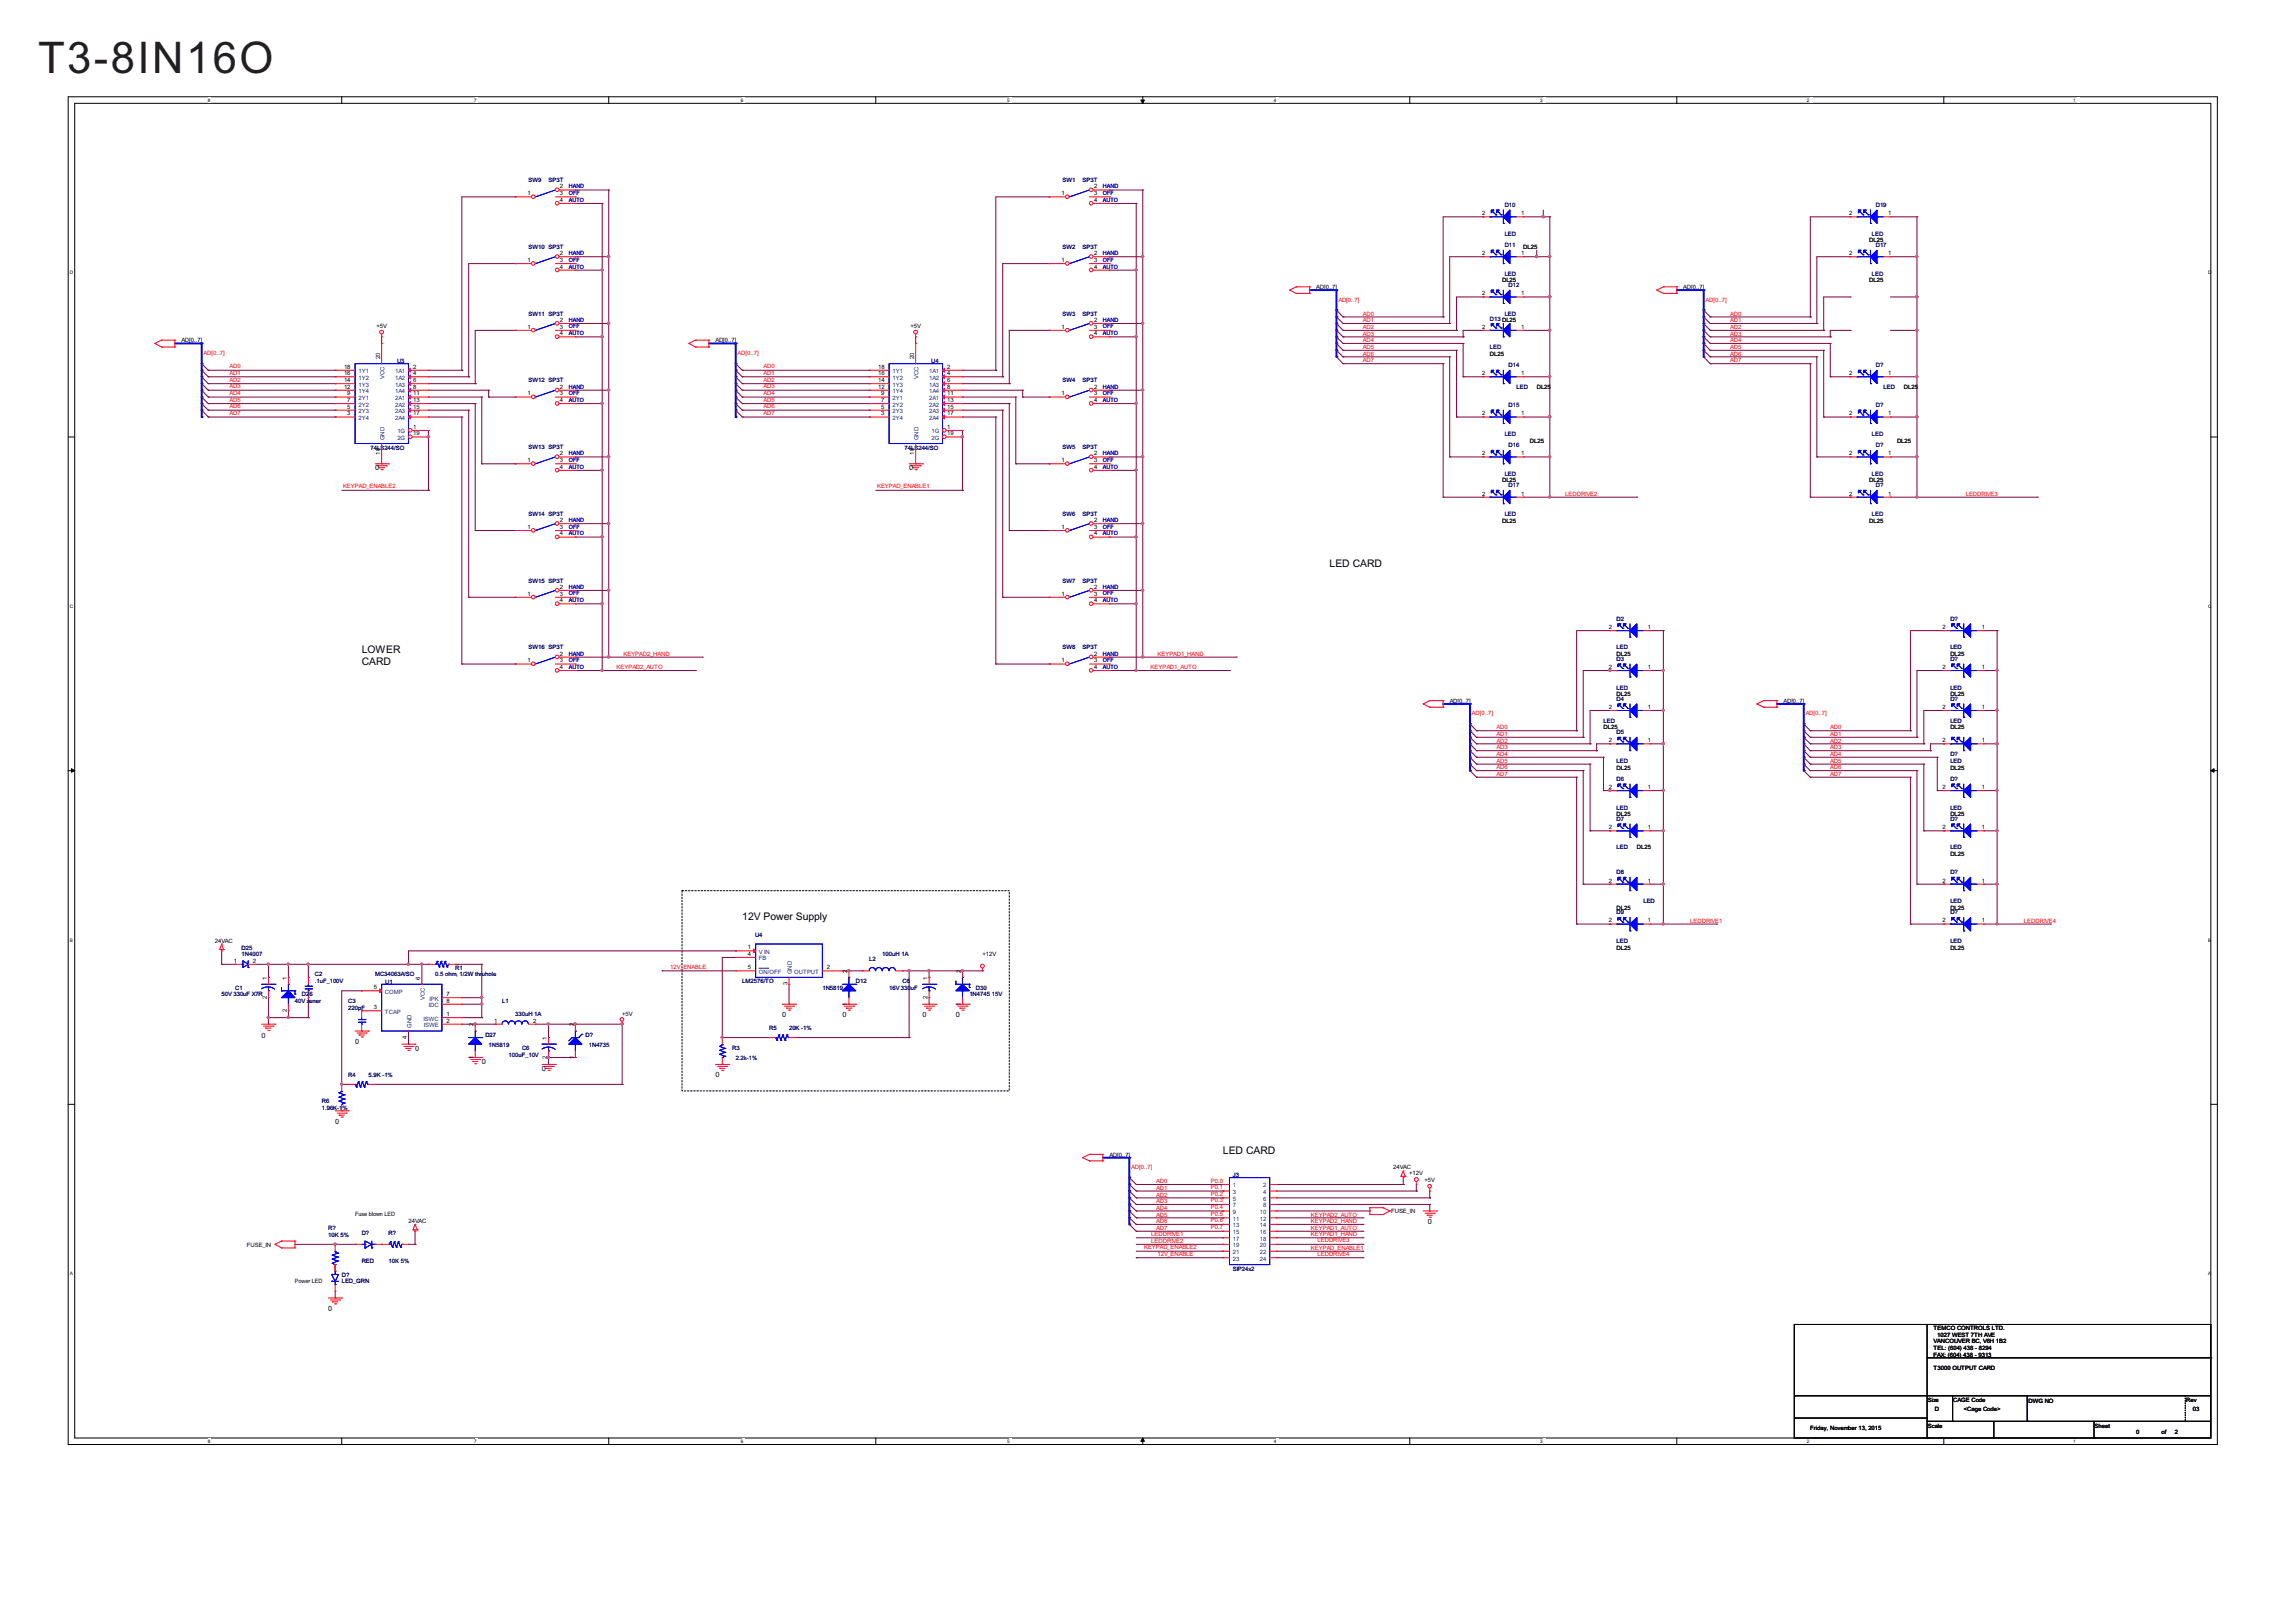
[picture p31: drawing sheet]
<svg xmlns="http://www.w3.org/2000/svg" width="297mm" height="210mm" viewBox="0 0 297 210" stroke-linecap="round" stroke-linejoin="round" font-family="sans-serif">
<defs><g id="words">
<text font-size="5.6" fill="#231f20" x="4.9" y="9.4">T3-8IN16O</text>
<g font-size="1.4">
<text x="172" y="73.3">LED CARD</text>
<text x="46.8" y="84.5">LOWER</text>
<text x="46.8" y="86.1">CARD</text>
<text x="96" y="119.1">12V Power Supply</text>
<text x="158.2" y="149.3">LED CARD</text>
</g>
<g font-size=".9">
<text x="48.5" y="60.9">0</text>
<text x="117.6" y="60.9">0</text>
<text x="101.2" y="131.6">0</text>
<text x="109" y="131.6">0</text>
<text x="119.4" y="131.6">0</text>
<text x="123.7" y="131.6">0</text>
<text x="33.8" y="134.3">0</text>
<text x="45.9" y="135.1">0</text>
<text x="53.7" y="136">0</text>
<text x="62.3" y="137.7">0</text>
<text x="70.1" y="138.6">0</text>
<text x="92.6" y="139.4">0</text>
<text x="43.4" y="145.5">0</text>
<text x="184.7" y="158.4">0</text>
<text x="42.5" y="169.7">0</text>
</g>
<g font-size=".8" fill="#000080">
<text x="68.4" y="23.6">SW9</text>
<text x="71" y="23.6">SP3T</text>
<text x="137.5" y="23.6">SW1</text>
<text x="140.1" y="23.6">SP3T</text>
<text x="194.7" y="26.8">D10</text>
<text x="242.7" y="26.8">D19</text>
<text x="68.4" y="32.2">SW10 SP3T</text>
<text x="137.5" y="32.2">SW2</text>
<text x="140.1" y="32.2">SP3T</text>
<text x="194.7" y="30.5">LED</text>
<text x="194.7" y="32">D11</text>
<text x="194.7" y="35.7">LED</text>
<text x="242.2" y="30.5">LED</text>
<text x="242.2" y="35.7">LED</text>
<text x="242.7" y="32">D17</text>
<text x="68.4" y="40.8">SW11 SP3T</text>
<text x="137.5" y="40.8">SW3</text>
<text x="140.1" y="40.8">SP3T</text>
<text x="192.8" y="41.5">D13</text>
<text x="194.7" y="40.8">LED</text>
<text x="195.2" y="37.2">D12</text>
<text x="51.4" y="47">U3</text>
<text x="120.5" y="47">U4</text>
<text x="192.8" y="45.2">LED</text>
<text x="195.2" y="47.5">D14</text>
<text x="242.7" y="47.5">D?</text>
<text x="68.4" y="49.5">SW12 SP3T</text>
<text x="137.5" y="49.5">SW4</text>
<text x="140.1" y="49.5">SP3T</text>
<text x="195.2" y="52.7">D15</text>
<text x="196.2" y="50.4">LED</text>
<text x="242.7" y="52.7">D?</text>
<text x="243.7" y="50.4">LED</text>
<text x="47.9" y="58.2">74LS244/SO</text>
<text x="68.4" y="58.1">SW13 SP3T</text>
<text x="117" y="58.2">74LS244/SO</text>
<text x="137.5" y="58.1">SW5</text>
<text x="140.1" y="58.1">SP3T</text>
<text x="194.7" y="56.4">LED</text>
<text x="195.2" y="57.9">D16</text>
<text x="242.2" y="56.4">LED</text>
<text x="242.7" y="57.9">D?</text>
<text x="194.7" y="61.6">LED</text>
<text x="195.2" y="63.1">D17</text>
<text x="242.2" y="61.6">LED</text>
<text x="242.7" y="63.1">D?</text>
<text x="68.4" y="66.8">SW14 SP3T</text>
<text x="137.5" y="66.8">SW6</text>
<text x="140.1" y="66.8">SP3T</text>
<text x="194.7" y="66.8">LED</text>
<text x="242.2" y="66.8">LED</text>
<text x="68.4" y="75.4">SW15 SP3T</text>
<text x="137.5" y="75.4">SW7</text>
<text x="140.1" y="75.4">SP3T</text>
<text x="209.1" y="80.3">D2</text>
<text x="252.3" y="80.3">D?</text>
<text x="68.4" y="84">SW16 SP3T</text>
<text x="137.5" y="84">SW8</text>
<text x="140.1" y="84">SP3T</text>
<text x="209.1" y="84">LED</text>
<text x="209.1" y="85.5">D3</text>
<text x="209.1" y="89.2">LED</text>
<text x="252.3" y="84">LED</text>
<text x="252.3" y="85.5">D?</text>
<text x="252.3" y="89.2">LED</text>
<text x="207.4" y="93.5">LED</text>
<text x="209.1" y="90.7">D4</text>
<text x="209.1" y="95">D5</text>
<text x="252.3" y="90.7">D?</text>
<text x="252.3" y="93.5">LED</text>
<text x="209.1" y="101">D6</text>
<text x="209.1" y="98.7">LED</text>
<text x="252.3" y="101">D?</text>
<text x="252.3" y="97.9">D?</text>
<text x="252.3" y="98.7">LED</text>
<text x="209.1" y="106.2">D7</text>
<text x="209.1" y="104.8">LED</text>
<text x="252.3" y="104.8">LED</text>
<text x="252.3" y="106.2">D?</text>
<text x="209.1" y="113.2">D8</text>
<text x="209.1" y="109.9">LED</text>
<text x="252.3" y="109.9">LED</text>
<text x="252.3" y="113.2">D?</text>
<text x="209.1" y="118.3">D9</text>
<text x="212.6" y="116.9">LED</text>
<text x="252.3" y="116.9">LED</text>
<text x="252.3" y="118.3">D?</text>
<text x="31.3" y="122.9">D25</text>
<text x="31.3" y="123.8">1N4007</text>
<text x="58.9" y="125.5">R1</text>
<text x="97.7" y="121.3">U4</text>
<text x="112.5" y="124.4">L2</text>
<text x="114.1" y="123.8">100uH 1A</text>
<text x="209.1" y="122">LED</text>
<text x="252.3" y="122">LED</text>
<text x="28.7" y="128.9">50V 330uF X7R</text>
<text x="30.4" y="128.1">C1</text>
<text x="38.2" y="129.8">40V z</text>
<text x="39" y="128.9">D26</text>
<text x="40" y="129.8">ener</text>
<text x="40.7" y="126.4">C2</text>
<text x="40.7" y="127.2">.1uF_100V</text>
<text x="45.1" y="129.8">C3</text>
<text x="45.1" y="130.7">220pF</text>
<text x="48.5" y="126.4">MC34063A/SO</text>
<text x="49.8" y="127.3">U1</text>
<text x="56.3" y="126.4">0.5 ohm, 1/2W thruhole</text>
<text x="65" y="129.8">L1</text>
<text x="66.6" y="131.5">330uH 1A</text>
<text x="96" y="127.2">LM2576/TO</text>
<text x="106.4" y="128.1">1N5819</text>
<text x="110.7" y="127.2">D12</text>
<text x="115" y="128.1">16V 330uF</text>
<text x="116.8" y="127.2">C6</text>
<text x="125.4" y="128.9">1N4745 15V</text>
<text x="126.3" y="128.1">D30</text>
<text x="62.8" y="134.1">D27</text>
<text x="63.2" y="135.5">1N5819</text>
<text x="65.8" y="136.7">100uF_10V</text>
<text x="67.5" y="135.8">C6</text>
<text x="75.7" y="134.1">D?</text>
<text x="76.2" y="135.5">1N4735</text>
<text x="94.7" y="135.8">R3</text>
<text x="95.2" y="137.2">2.2k-1%</text>
<text x="99.5" y="133.3">R5</text>
<text x="102.1" y="133.3">20K -1%</text>
<text x="41.6" y="142.8">R6</text>
<text x="41.6" y="143.6">1.96K-1%</text>
<text x="45.1" y="139.3">R4</text>
<text x="47.7" y="139.3">5.9K -1%</text>
<text x="159.5" y="152.4">J3</text>
<text x="42.5" y="159.2">R?</text>
<text x="42.5" y="160.1">10K 5%</text>
<text x="46.8" y="159.8">D?</text>
<text x="50.3" y="159.8">R?</text>
<text x="44.2" y="165.2">D?</text>
<text x="44.2" y="166.1">LED_GRN</text>
<text x="46.8" y="163.5">RED</text>
<text x="50.3" y="163.5">10K 5%</text>
<text x="159.5" y="164.5">SIP24x2</text>
</g>
<g font-size=".8">
<text x="68.3" y="25.3">1</text>
<text x="72.4" y="24.4">2</text>
<text x="72.4" y="26.1">4</text>
<text x="72.4" y="25.3">3</text>
<text x="137.3" y="25.3">1</text>
<text x="141.5" y="24.4">2</text>
<text x="141.5" y="26.1">4</text>
<text x="141.5" y="25.3">3</text>
<text x="191.7" y="27.8">2</text>
<text x="196.8" y="27.8">1</text>
<text x="239.2" y="27.8">2</text>
<text x="244.3" y="27.8">1</text>
<text x="68.3" y="33.9">1</text>
<text x="72.4" y="33">2</text>
<text x="72.4" y="34.7">4</text>
<text x="72.4" y="33.9">3</text>
<text x="137.3" y="33.9">1</text>
<text x="141.5" y="33">2</text>
<text x="141.5" y="34.7">4</text>
<text x="141.5" y="33.9">3</text>
<text x="191.7" y="33">2</text>
<text x="196.8" y="33">1</text>
<text x="197.1" y="32.2">DL25</text>
<text x="239.2" y="33">2</text>
<text x="241.8" y="31.4">DL25</text>
<text x="244.3" y="33">1</text>
<text x="72.4" y="41.6">2</text>
<text x="141.5" y="41.6">2</text>
<text x="170.3" y="37.4">AD[0..7]</text>
<text x="191.7" y="38.2">2</text>
<text x="194.3" y="41.7">DL25</text>
<text x="194.3" y="36.5">DL25</text>
<text x="196.8" y="38.2">1</text>
<text x="217.8" y="37.4">AD[0..7]</text>
<text x="241.8" y="36.5">DL25</text>
<text x="23.5" y="44.3">AD[0..7]</text>
<text x="44.5" y="47.7">18</text>
<text x="48.7" y="42.4">+5V</text>
<text x="49.2" y="46.5" transform="rotate(-90 49.2 46.5)">20</text>
<text x="53.4" y="47.7">2</text>
<text x="68.3" y="42.5">1</text>
<text x="72.4" y="43.4">4</text>
<text x="72.4" y="42.5">3</text>
<text x="92.6" y="44.3">AD[0..7]</text>
<text x="113.6" y="47.7">18</text>
<text x="117.8" y="42.4">+5V</text>
<text x="118.3" y="46.5" transform="rotate(-90 118.3 46.5)">20</text>
<text x="122.5" y="47.7">2</text>
<text x="137.3" y="42.5">1</text>
<text x="141.5" y="43.4">4</text>
<text x="141.5" y="42.5">3</text>
<text x="191.7" y="42.5">2</text>
<text x="192.8" y="46.1">DL25</text>
<text x="196.8" y="42.5">1</text>
<text x="44.5" y="48.5">16</text>
<text x="44.5" y="49.4">14</text>
<text x="44.5" y="50.3">12</text>
<text x="44.9" y="51.2">9</text>
<text x="44.9" y="52">7</text>
<text x="44.9" y="52.9">5</text>
<text x="44.9" y="53.8">3</text>
<text x="53.4" y="48.5">4</text>
<text x="53.4" y="49.4">6</text>
<text x="53.4" y="50.3">8</text>
<text x="53.4" y="51.2">11</text>
<text x="53.4" y="52">13</text>
<text x="53.4" y="52.9">15</text>
<text x="53.4" y="53.8">17</text>
<text x="68.3" y="51.2">1</text>
<text x="72.4" y="50.3">2</text>
<text x="72.4" y="52">4</text>
<text x="72.4" y="51.2">3</text>
<text x="113.6" y="48.5">16</text>
<text x="113.6" y="49.4">14</text>
<text x="113.6" y="50.3">12</text>
<text x="114" y="51.2">9</text>
<text x="114" y="52">7</text>
<text x="114" y="52.9">5</text>
<text x="114" y="53.8">3</text>
<text x="122.5" y="48.5">4</text>
<text x="122.5" y="49.4">6</text>
<text x="122.5" y="50.3">8</text>
<text x="122.5" y="51.2">11</text>
<text x="122.5" y="52">13</text>
<text x="122.5" y="52.9">15</text>
<text x="122.5" y="53.8">17</text>
<text x="137.3" y="51.2">1</text>
<text x="141.5" y="50.3">2</text>
<text x="141.5" y="52">4</text>
<text x="141.5" y="51.2">3</text>
<text x="191.7" y="48.5">2</text>
<text x="191.7" y="53.8">2</text>
<text x="196.8" y="48.5">1</text>
<text x="196.8" y="53.8">1</text>
<text x="198.8" y="50.4">DL25</text>
<text x="239.2" y="53.8">2</text>
<text x="239.2" y="48.5">2</text>
<text x="244.3" y="53.8">1</text>
<text x="244.3" y="48.5">1</text>
<text x="246.3" y="50.4">DL25</text>
<text x="49.2" y="58.8" transform="rotate(-90 49.2 58.8)">10</text>
<text x="53.4" y="55.5">1</text>
<text x="53.4" y="56.3">19</text>
<text x="68.3" y="59.8">1</text>
<text x="72.4" y="58.9">2</text>
<text x="72.4" y="59.8">3</text>
<text x="118.3" y="58.8" transform="rotate(-90 118.3 58.8)">10</text>
<text x="122.5" y="55.5">1</text>
<text x="122.5" y="56.3">19</text>
<text x="137.3" y="59.8">1</text>
<text x="141.5" y="58.9">2</text>
<text x="141.5" y="59.8">3</text>
<text x="191.7" y="58.9">2</text>
<text x="196.8" y="58.9">1</text>
<text x="197.9" y="57.3">DL25</text>
<text x="239.2" y="58.9">2</text>
<text x="244.3" y="58.9">1</text>
<text x="245.4" y="57.3">DL25</text>
<text x="72.4" y="60.7">4</text>
<text x="141.5" y="60.7">4</text>
<text x="191.7" y="64.1">2</text>
<text x="194.3" y="62.4">DL25</text>
<text x="196.8" y="64.1">1</text>
<text x="239.2" y="64.1">2</text>
<text x="241.8" y="62.4">DL25</text>
<text x="244.3" y="64.1">1</text>
<text x="68.3" y="68.4">1</text>
<text x="72.4" y="67.6">2</text>
<text x="72.4" y="69.3">4</text>
<text x="72.4" y="68.4">3</text>
<text x="137.3" y="68.4">1</text>
<text x="141.5" y="67.6">2</text>
<text x="141.5" y="69.3">4</text>
<text x="141.5" y="68.4">3</text>
<text x="194.3" y="67.6">DL25</text>
<text x="241.8" y="67.6">DL25</text>
<text x="68.3" y="77.1">1</text>
<text x="72.4" y="76.2">2</text>
<text x="72.4" y="77.9">4</text>
<text x="72.4" y="77.1">3</text>
<text x="137.3" y="77.1">1</text>
<text x="141.5" y="76.2">2</text>
<text x="141.5" y="77.9">4</text>
<text x="141.5" y="77.1">3</text>
<text x="208.1" y="81.4">2</text>
<text x="213.2" y="81.4">1</text>
<text x="251.3" y="81.4">2</text>
<text x="256.4" y="81.4">1</text>
<text x="68.3" y="85.7">1</text>
<text x="72.4" y="84.8">2</text>
<text x="72.4" y="86.6">4</text>
<text x="72.4" y="85.7">3</text>
<text x="137.3" y="85.7">1</text>
<text x="141.5" y="84.8">2</text>
<text x="141.5" y="86.6">4</text>
<text x="141.5" y="85.7">3</text>
<text x="208.1" y="86.6">2</text>
<text x="209.1" y="84.9">DL25</text>
<text x="213.2" y="86.6">1</text>
<text x="251.3" y="86.6">2</text>
<text x="252.3" y="84.9">DL25</text>
<text x="256.4" y="86.6">1</text>
<text x="187.6" y="91">AD[0..7]</text>
<text x="207.4" y="94.4">DL25</text>
<text x="208.1" y="91.7">2</text>
<text x="209.1" y="90.1">DL25</text>
<text x="213.2" y="91.7">1</text>
<text x="230.7" y="91">AD[0..7]</text>
<text x="251.3" y="91.7">2</text>
<text x="252.3" y="90.1">DL25</text>
<text x="252.3" y="94.4">DL25</text>
<text x="256.4" y="91.7">1</text>
<text x="208.1" y="96">2</text>
<text x="209.1" y="99.6">DL25</text>
<text x="213.2" y="96">1</text>
<text x="251.3" y="96">2</text>
<text x="252.3" y="99.6">DL25</text>
<text x="256.4" y="96">1</text>
<text x="208.1" y="107.3">2</text>
<text x="208.1" y="102.1">2</text>
<text x="209.1" y="105.6">DL25</text>
<text x="213.2" y="107.3">1</text>
<text x="213.2" y="102.1">1</text>
<text x="251.3" y="102.1">2</text>
<text x="251.3" y="107.3">2</text>
<text x="252.3" y="105.6">DL25</text>
<text x="256.4" y="102.1">1</text>
<text x="256.4" y="107.3">1</text>
<text x="211.8" y="109.9">DL25</text>
<text x="252.3" y="110.8">DL25</text>
<text x="208.1" y="119.4">2</text>
<text x="208.1" y="114.2">2</text>
<text x="209.1" y="117.7">DL25</text>
<text x="213.2" y="119.4">1</text>
<text x="213.2" y="114.2">1</text>
<text x="251.3" y="114.2">2</text>
<text x="251.3" y="119.4">2</text>
<text x="252.3" y="117.7">DL25</text>
<text x="256.4" y="114.2">1</text>
<text x="256.4" y="119.4">1</text>
<text x="27.8" y="122">24VAC</text>
<text x="30.2" y="124.6">1</text>
<text x="32.7" y="124.6">2</text>
<text x="96.7" y="122.8">1</text>
<text x="96.7" y="123.7">4</text>
<text x="96.7" y="125.4">5</text>
<text x="107" y="125.4">2</text>
<text x="109.6" y="125.9" transform="rotate(-90 109.6 125.9)">2</text>
<text x="124.3" y="125.9" transform="rotate(-90 124.3 125.9)">2</text>
<text x="127.1" y="123.8">+12V</text>
<text x="209.1" y="122.9">DL25</text>
<text x="252.3" y="122.9">DL25</text>
<text x="34.5" y="129.2" transform="rotate(-90 34.5 129.2)">2</text>
<text x="34.5" y="126.8" transform="rotate(-90 34.5 126.8)">1</text>
<text x="37.1" y="131" transform="rotate(-90 37.1 131)">2</text>
<text x="37.1" y="126.8" transform="rotate(-90 37.1 126.8)">1</text>
<text x="48.4" y="128">5</text>
<text x="48.4" y="130.6">3</text>
<text x="54.4" y="126.8" transform="rotate(-90 54.4 126.8)">6</text>
<text x="57.8" y="128.9">7</text>
<text x="57.8" y="129.7">8</text>
<text x="57.8" y="131.5">1</text>
<text x="80.5" y="131.5">+5V</text>
<text x="101.9" y="127.5" transform="rotate(-90 101.9 127.5)">3</text>
<text x="109.6" y="130.1" transform="rotate(-90 109.6 130.1)">1</text>
<text x="120" y="129.2" transform="rotate(-90 120 129.2)">2</text>
<text x="120" y="126.8" transform="rotate(-90 120 126.8)">1</text>
<text x="124.3" y="130.1" transform="rotate(-90 124.3 130.1)">1</text>
<text x="52.6" y="134.4" transform="rotate(-90 52.6 134.4)">4</text>
<text x="57.8" y="132.3">2</text>
<text x="61.3" y="137" transform="rotate(-90 61.3 137)">1</text>
<text x="61.3" y="132.8" transform="rotate(-90 61.3 132.8)">2</text>
<text x="63.9" y="132.3">1</text>
<text x="69" y="132.3">2</text>
<text x="70.8" y="137" transform="rotate(-90 70.8 137)">2</text>
<text x="70.8" y="134.5" transform="rotate(-90 70.8 134.5)">1</text>
<text x="74.2" y="137" transform="rotate(-90 74.2 137)">1</text>
<text x="74.2" y="132.8" transform="rotate(-90 74.2 132.8)">2</text>
<text x="143.5" y="149.7">AD[0..7]</text>
<text x="180.2" y="151.3">24VAC</text>
<text x="182.3" y="152.1">+12V</text>
<text x="184.3" y="152.9">+5V</text>
<text x="31.9" y="161.3">FUSE_IN</text>
<text x="45.9" y="157.3">Fuse blown LED</text>
<text x="52.8" y="158.3">24VAC</text>
<text x="180" y="157">FUSE_IN</text>
<text x="38.2" y="166">Power LED</text>
<text x="250.2" y="172.1">TEMCO CONTROLS LTD.</text>
<text x="250.2" y="173.9">VANCOUVER BC, V6H 1B2</text>
<text x="250.6" y="173">1027 WEST 7TH AVE</text>
<text x="250.2" y="175.6">FAX: (604) 438 - 9313</text>
<text x="250.2" y="174.7">TEL: (604) 438 - 8294</text>
<text x="250.2" y="177.3">T3000 OUTPUT CARD</text>
<text x="234.2" y="185.1">Friday, November 13, 2015</text>
<text x="249.4" y="181.5">Size</text>
<text x="249.4" y="184.7">Scale</text>
<text x="250.3" y="182.7">D</text>
<text x="252.7" y="181.5">CAGE Code</text>
<text x="254.1" y="182.7">&lt;Cage Code&gt;</text>
<text x="262.4" y="181.6">DWG NO</text>
<text x="271" y="184.7">Sheet</text>
<text x="276.4" y="185.6">0</text>
<text x="279.6" y="185.6">of</text>
<text x="281.4" y="185.6">2</text>
<text x="282.8" y="181.5">Rev</text>
<text x="283.7" y="182.7">03</text>
</g>
<g font-size=".8" fill="#00f">
<text x="73.6" y="26.1">AUTO</text>
<text x="73.6" y="25.2">OFF</text>
<text x="73.6" y="24.4">HAND</text>
<text x="142.7" y="26.1">AUTO</text>
<text x="142.7" y="25.2">OFF</text>
<text x="142.7" y="24.4">HAND</text>
<text x="73.6" y="34.7">AUTO</text>
<text x="73.6" y="33.9">OFF</text>
<text x="73.6" y="33">HAND</text>
<text x="142.7" y="34.7">AUTO</text>
<text x="142.7" y="33.9">OFF</text>
<text x="142.7" y="33">HAND</text>
<text x="73.6" y="41.6">HAND</text>
<text x="142.7" y="41.6">HAND</text>
<text x="73.6" y="43.4">AUTO</text>
<text x="73.6" y="42.5">OFF</text>
<text x="142.7" y="43.4">AUTO</text>
<text x="142.7" y="42.5">OFF</text>
<text x="73.6" y="52">AUTO</text>
<text x="73.6" y="51.1">OFF</text>
<text x="73.6" y="50.3">HAND</text>
<text x="142.7" y="52">AUTO</text>
<text x="142.7" y="51.1">OFF</text>
<text x="142.7" y="50.3">HAND</text>
<text x="73.6" y="59.8">OFF</text>
<text x="73.6" y="58.9">HAND</text>
<text x="142.7" y="59.8">OFF</text>
<text x="142.7" y="58.9">HAND</text>
<text x="73.6" y="60.7">AUTO</text>
<text x="142.7" y="60.7">AUTO</text>
<text x="73.6" y="69.3">AUTO</text>
<text x="73.6" y="68.4">OFF</text>
<text x="73.6" y="67.6">HAND</text>
<text x="142.7" y="69.3">AUTO</text>
<text x="142.7" y="68.4">OFF</text>
<text x="142.7" y="67.6">HAND</text>
<text x="73.6" y="77.9">AUTO</text>
<text x="73.6" y="77">OFF</text>
<text x="73.6" y="76.2">HAND</text>
<text x="142.7" y="77.9">AUTO</text>
<text x="142.7" y="77">OFF</text>
<text x="142.7" y="76.2">HAND</text>
<text x="73.6" y="86.6">AUTO</text>
<text x="73.6" y="85.7">OFF</text>
<text x="73.6" y="84.8">HAND</text>
<text x="142.7" y="86.6">AUTO</text>
<text x="142.7" y="85.7">OFF</text>
<text x="142.7" y="84.8">HAND</text>
</g>
<g font-size=".8" fill="#f00">
<text x="173.2" y="39">AD[0..7]</text>
<text x="176.3" y="40.8">AD0</text>
<text x="176.3" y="41.7">AD1</text>
<text x="220.7" y="39">AD[0..7]</text>
<text x="223.8" y="40.8">AD0</text>
<text x="223.8" y="41.7">AD1</text>
<text x="26.3" y="45.9">AD[0..7]</text>
<text x="29.7" y="47.7">AD0</text>
<text x="95.4" y="45.9">AD[0..7]</text>
<text x="98.8" y="47.7">AD0</text>
<text x="176.3" y="44.3">AD4</text>
<text x="176.3" y="46">AD6</text>
<text x="176.3" y="46.9">AD7</text>
<text x="176.3" y="42.6">AD2</text>
<text x="176.3" y="45.2">AD5</text>
<text x="176.3" y="43.4">AD3</text>
<text x="223.8" y="45.2">AD5</text>
<text x="223.8" y="43.4">AD3</text>
<text x="223.8" y="44.3">AD4</text>
<text x="223.8" y="42.6">AD2</text>
<text x="223.8" y="46">AD6</text>
<text x="223.8" y="46.9">AD7</text>
<text x="29.7" y="48.5">AD1</text>
<text x="29.7" y="52.8">AD6</text>
<text x="29.7" y="51.1">AD4</text>
<text x="29.7" y="52">AD5</text>
<text x="29.7" y="53.7">AD7</text>
<text x="29.7" y="49.4">AD2</text>
<text x="29.7" y="50.2">AD3</text>
<text x="98.8" y="52.8">AD6</text>
<text x="98.8" y="50.2">AD3</text>
<text x="98.8" y="48.5">AD1</text>
<text x="98.8" y="52">AD5</text>
<text x="98.8" y="51.1">AD4</text>
<text x="98.8" y="53.7">AD7</text>
<text x="98.8" y="49.4">AD2</text>
<text x="44.4" y="63.2">KEYPAD_ENABLE2</text>
<text x="113.5" y="63.2">KEYPAD_ENABLE1</text>
<text x="202.5" y="64.2">LEDDRIVE2</text>
<text x="254.3" y="64.2">LEDDRIVE3</text>
<text x="79.8" y="86.5">KEYPAD2_AUTO</text>
<text x="80.7" y="84.9">KEYPAD2_HAND</text>
<text x="148.9" y="86.5">KEYPAD1_AUTO</text>
<text x="149.7" y="84.9">KEYPAD1_HAND</text>
<text x="190.4" y="92.6">AD[0..7]</text>
<text x="193.6" y="94.4">AD0</text>
<text x="193.6" y="95.2">AD1</text>
<text x="233.6" y="92.6">AD[0..7]</text>
<text x="236.8" y="95.2">AD1</text>
<text x="236.8" y="94.4">AD0</text>
<text x="193.6" y="99.6">AD6</text>
<text x="193.6" y="96.1">AD2</text>
<text x="193.6" y="100.4">AD7</text>
<text x="193.6" y="97.8">AD4</text>
<text x="193.6" y="97">AD3</text>
<text x="193.6" y="98.7">AD5</text>
<text x="236.8" y="97.8">AD4</text>
<text x="236.8" y="100.4">AD7</text>
<text x="236.8" y="97">AD3</text>
<text x="236.8" y="98.7">AD5</text>
<text x="236.8" y="96.1">AD2</text>
<text x="236.8" y="99.6">AD6</text>
<text x="218.7" y="119.4">LEDDRIVE1</text>
<text x="261.8" y="119.4">LEDDRIVE4</text>
<text x="86.7" y="125.4">12V_ENABLE</text>
<text x="146.4" y="151.3">AD[0..7]</text>
<text x="149.6" y="153.1">AD0</text>
<text x="149.6" y="154">AD1</text>
<text x="149.6" y="154.8">AD2</text>
<text x="149.6" y="155.7">AD3</text>
<text x="156.6" y="153">P0.0</text>
<text x="156.6" y="153.9">P0.1</text>
<text x="156.6" y="154.8">P0.2</text>
<text x="156.6" y="155.6">P0.3</text>
<text x="148" y="161.7">KEYPAD_ENABLE2</text>
<text x="148.9" y="160.9">LEDDRIVE2</text>
<text x="148.9" y="160">LEDDRIVE1</text>
<text x="149.6" y="156.5">AD4</text>
<text x="149.6" y="157.4">AD5</text>
<text x="149.6" y="159.2">AD7</text>
<text x="149.6" y="158.3">AD6</text>
<text x="156.6" y="156.5">P0.4</text>
<text x="156.6" y="157.3">P0.5</text>
<text x="156.6" y="159.1">P0.7</text>
<text x="156.6" y="158.2">P0.6</text>
<text x="169.6" y="161.7">KEYPAD_ENABLE1</text>
<text x="169.6" y="158.3">KEYPAD2_HAND</text>
<text x="169.6" y="157.4">KEYPAD2_AUTO</text>
<text x="169.6" y="160">KEYPAD1_HAND</text>
<text x="169.6" y="159.2">KEYPAD1_AUTO</text>
<text x="170.4" y="160.8">LEDDRIVE3</text>
<text x="149.7" y="162.5">12V_ENABLE</text>
<text x="170.4" y="162.5">LEDDRIVE4</text>
</g>
<g font-size=".8" fill="#004080">
<text x="46.4" y="48.3">1Y1</text>
<text x="46.4" y="49.1">1Y2</text>
<text x="46.4" y="50">1Y3</text>
<text x="46.4" y="50.9">1Y4</text>
<text x="46.4" y="51.8">2Y1</text>
<text x="46.4" y="52.6">2Y2</text>
<text x="46.4" y="53.5">2Y3</text>
<text x="49.8" y="49.1" transform="rotate(-90 49.8 49.1)">VCC</text>
<text x="51.1" y="48.3">1A1</text>
<text x="51.1" y="49.1">1A2</text>
<text x="51.1" y="50">1A3</text>
<text x="51.1" y="50.9">1A4</text>
<text x="51.1" y="51.8">2A1</text>
<text x="51.1" y="52.6">2A2</text>
<text x="51.1" y="53.5">2A3</text>
<text x="115.5" y="48.3">1Y1</text>
<text x="115.5" y="49.1">1Y2</text>
<text x="115.5" y="50">1Y3</text>
<text x="115.5" y="50.9">1Y4</text>
<text x="115.5" y="51.8">2Y1</text>
<text x="115.5" y="52.6">2Y2</text>
<text x="115.5" y="53.5">2Y3</text>
<text x="118.8" y="49.1" transform="rotate(-90 118.8 49.1)">VCC</text>
<text x="120.2" y="48.3">1A1</text>
<text x="120.2" y="49.1">1A2</text>
<text x="120.2" y="50">1A3</text>
<text x="120.2" y="50.9">1A4</text>
<text x="120.2" y="51.8">2A1</text>
<text x="120.2" y="52.6">2A2</text>
<text x="120.2" y="53.5">2A3</text>
<text x="46.4" y="54.3">2Y4</text>
<text x="49.8" y="57" transform="rotate(-90 49.8 57)">GND</text>
<text x="51.1" y="54.3">2A4</text>
<text x="51.4" y="56.1">1G</text>
<text x="51.4" y="56.9">2G</text>
<text x="115.5" y="54.3">2Y4</text>
<text x="118.8" y="57" transform="rotate(-90 118.8 57)">GND</text>
<text x="120.2" y="54.3">2A4</text>
<text x="120.5" y="56.1">1G</text>
<text x="120.5" y="56.9">2G</text>
<text x="98.2" y="123.4">V IN</text>
<text x="98.2" y="124.3">FB</text>
<text x="49.8" y="128.6">COMP</text>
<text x="49.8" y="131.2">TCAP</text>
<text x="55" y="129.4" transform="rotate(-90 55 129.4)">VCC</text>
<text x="55.5" y="130.3">IDC</text>
<text x="55.6" y="129.5">IPK</text>
<text x="98.2" y="126">ON/OFF</text>
<text x="102.5" y="126.1" transform="rotate(-90 102.5 126.1)">GND</text>
<text x="102.8" y="126">OUTPUT</text>
<text x="53.2" y="133" transform="rotate(-90 53.2 133)">GND</text>
<text x="54.8" y="132.1">ISWC</text>
<text x="54.8" y="132.9">ISWE</text>
<text x="159.5" y="153.7">1</text>
<text x="159.5" y="154.5">3</text>
<text x="159.5" y="155.4">5</text>
<text x="163.4" y="153.7">2</text>
<text x="163.4" y="154.5">4</text>
<text x="163.4" y="155.4">6</text>
<text x="159.5" y="156.2">7</text>
<text x="159.5" y="157.1">9</text>
<text x="159.5" y="158">11</text>
<text x="159.5" y="158.8">13</text>
<text x="159.5" y="159.7">15</text>
<text x="159.5" y="160.6">17</text>
<text x="159.5" y="161.4">19</text>
<text x="163" y="157.1">10</text>
<text x="163" y="158">12</text>
<text x="163" y="158.8">14</text>
<text x="163" y="159.7">16</text>
<text x="163" y="160.6">18</text>
<text x="163" y="161.4">20</text>
<text x="163.4" y="156.2">8</text>
<text x="159.5" y="162.3">21</text>
<text x="159.5" y="163.1">23</text>
<text x="163" y="162.3">22</text>
<text x="163" y="163.1">24</text>
</g>
<g font-size=".6">
<text x="26.9" y="13.2">8</text>
<text x="61.4" y="13.2">7</text>
<text x="95.8" y="13.2">6</text>
<text x="130.3" y="13.2">5</text>
<text x="164.8" y="13.2">4</text>
<text x="199.3" y="13.2">3</text>
<text x="233.7" y="13.2">2</text>
<text x="268.2" y="13.2">1</text>
<text x="9" y="35.5">D</text>
<text x="285.7" y="35.5">D</text>
<text x="9" y="78.7">C</text>
<text x="285.7" y="78.7">C</text>
<text x="9" y="121.9">B</text>
<text x="285.7" y="121.9">B</text>
<text x="9" y="165.1">A</text>
<text x="285.7" y="165.1">A</text>
<text x="26.9" y="186.7">8</text>
<text x="61.4" y="186.7">7</text>
<text x="95.8" y="186.7">6</text>
<text x="130.3" y="186.7">5</text>
<text x="164.8" y="186.7">4</text>
<text x="199.3" y="186.7">3</text>
<text x="233.7" y="186.7">2</text>
<text x="268.2" y="186.7">1</text>
</g>
</g></defs>
<path d="M8.8 12.5h278.1v174.4h-278.1zM9.7 13.4h276.3v172.7h-276.3z" fill="none" stroke="#000" stroke-width=".13"/>
<g fill="#fff">
<path d="M26.9 12.6h.3v.7h-.3z"/>
<path d="M26.9 186.2h.3v.7h-.3z"/>
</g>
<path d="M44.2 12.5v.9M44.2 186.1v.8" fill="none" stroke="#000" stroke-width=".13"/>
<g fill="#fff">
<path d="M61.5 12.6h.3v.7h-.3z"/>
<path d="M61.5 186.2h.3v.7h-.3z"/>
</g>
<path d="M78.8 12.5v.9M78.8 186.1v.8" fill="none" stroke="#000" stroke-width=".13"/>
<g fill="#fff">
<path d="M96 12.6h.3v.7h-.3z"/>
<path d="M96 186.2h.3v.7h-.3z"/>
</g>
<path d="M113.3 12.5v.9M113.3 186.1v.8" fill="none" stroke="#000" stroke-width=".13"/>
<g fill="#fff">
<path d="M130.6 12.6h.3v.7h-.3z"/>
<path d="M130.6 186.2h.3v.7h-.3z"/>
</g>
<path d="M147.6 12.9h.5l-.3 .5zM147.8 12.5v.9M147.8 186.1l.3 .4h-.5zM147.8 186.1v.8" fill="none" stroke="#000" stroke-width=".13"/>
<path d="M147.6 12.9h.5l-.3 .5zM147.8 186.1l.3 .4h-.5z" fill="#000"/>
<g fill="#fff">
<path d="M165.1 12.6h.3v.7h-.3z"/>
<path d="M165.1 186.2h.3v.7h-.3z"/>
</g>
<path d="M182.4 12.5v.9M182.4 186.1v.8" fill="none" stroke="#000" stroke-width=".13"/>
<g fill="#fff">
<path d="M199.7 12.6h.3v.7h-.3z"/>
<path d="M199.7 186.2h.3v.7h-.3z"/>
</g>
<path d="M216.9 12.5v.9M216.9 186.1v.8" fill="none" stroke="#000" stroke-width=".13"/>
<g fill="#fff">
<path d="M234.2 12.6h.3v.7h-.3z"/>
<path d="M234.2 186.2h.3v.7h-.3z"/>
</g>
<path d="M251.5 12.5v.9M251.5 186.1v.8" fill="none" stroke="#000" stroke-width=".13"/>
<g fill="#fff">
<path d="M268.7 12.6h.3v.7h-.3z"/>
<path d="M268.7 186.2h.3v.7h-.3z"/>
<path d="M9 35h.4v.6h-.4z"/>
<path d="M286.2 35h.4v.6h-.4z"/>
<path d="M9 78.1h.4v.7h-.4z"/>
<path d="M286.2 78.1h.4v.7h-.4z"/>
</g>
<path d="M8.8 56.6h.9M286 56.6h.9" fill="none" stroke="#000" stroke-width=".13"/>
<g fill="#fff">
<path d="M9 121.3h.4v.7h-.4z"/>
<path d="M286.2 121.3h.4v.7h-.4z"/>
</g>
<path d="M8.8 99.7h.9M9.2 99.5l.5 .2-.5 .2zM286 99.7l.4-.2v.4zM286 99.7h.9" fill="none" stroke="#000" stroke-width=".13"/>
<path d="M9.2 99.5l.5 .2-.5 .2zM286 99.7l.4-.2v.4z" fill="#000"/>
<g fill="#fff">
<path d="M9 164.5h.4v.7h-.4z"/>
<path d="M286.2 164.5h.4v.7h-.4z"/>
</g>
<path d="M8.8 142.9h.9M286 142.9h.9" fill="none" stroke="#000" stroke-width=".13"/>
<path d="M88.2 115.3h42.4v25.9h-42.4z" fill="none" stroke="#000" stroke-width=".13" stroke-dasharray=".2 .2 .2 .2"/>
<path d="M197.1 48.8h3.4M200.5 48.8h.1M215.2 96.3v6M213.5 114.4h1.7M215.2 114.4h.1M215.2 102.3h.1" fill="none" stroke="#800040" stroke-width=".13"/>
<path d="M215.1 96.1h.2v.2h-.2z" fill-rule="evenodd" fill="#f0f"/>
<path d="M215.1 96.1h.2v.2h-.2z" fill="none" stroke="#f0f" stroke-width=".13"/>
<path d="M215.1 102.2h.2v.2h-.2z" fill-rule="evenodd" fill="#f0f"/>
<path d="M215.1 102.2h.2v.2h-.2z" fill="none" stroke="#f0f" stroke-width=".13"/>
<path d="M197.1 54h3.4M197.1 42.7h3.4M200.5 54h.1M200.5 42.7h.1M205.7 98.9v8.6M205.7 107.5h.1M207.4 102.3h.9M208.3 102.3h.1" fill="none" stroke="#800040" stroke-width=".13"/>
<path d="M208.2 102.2h.2v.2h-.2z" fill-rule="evenodd" fill="#f0f"/>
<path d="M208.2 102.2h.2v.2h-.2z" fill="none" stroke="#f0f" stroke-width=".13"/>
<g fill="none" stroke="#800040" stroke-width=".13">
<path d="M188.4 38.4v4.3M200.5 38.4h.1M200.5 33.2v5.2M235.9 38.4v4.3M244.6 38.4h3.4M248 38.4h.1M188.4 42.7h.1M188.4 54h3.5M191.9 54h.1M235.9 42.7h.1M236.8 48.8h.1M236.8 44.4v4.4"/>
<path d="M236.8 42.7h2.6M239.4 42.7h.1M244.6 54h3.4M244.6 48.8h3.4M248 48.8h.1M248 54h.1M248 59.1v5.2M248 64.3h.1"/>
</g>
<path d="M200.4 38.3h.2v.2h-.2z" fill-rule="evenodd" fill="#f0f"/>
<path d="M200.4 38.3h.2v.2h-.2z" fill="none" stroke="#f0f" stroke-width=".13"/>
<path d="M37.3 124.8h2.6M39.9 124.8h.1M44.2 128.2h2.6M46.8 128.2h.1M62.3 130h.1M62.3 129.1v.9M71 137.7h.1M71 136.9v.8" fill="none" stroke="#800040" stroke-width=".13"/>
<path d="M62.2 129.8h.2v.2h-.2z" fill-rule="evenodd" fill="#f0f"/>
<path d="M62.2 129.8h.2v.2h-.2z" fill="none" stroke="#f0f" stroke-width=".13"/>
<path d="M34.7 124.8h2.6M37.3 124.8h.1M59.7 130h2.6M62.3 130h.1" fill="none" stroke="#800040" stroke-width=".13"/>
<path d="M37.2 124.7h.2v.2h-.2z" fill-rule="evenodd" fill="#f0f"/>
<path d="M37.2 124.7h.2v.2h-.2z" fill="none" stroke="#f0f" stroke-width=".13"/>
<path d="M34.7 132.5h.1M34.7 131.7v.8M37.3 126.5h.1M37.3 124.8v1.7M44.2 128.2v12.1M52.8 135.1h.1M52.8 133.4v1.7M54.6 127.4h.1M54.6 124.8v2.6M58.9 124.8h3.4M62.3 124.8h.1M44.2 140.3h.1" fill="none" stroke="#800040" stroke-width=".13"/>
<path d="M44.1 140.2h.2v.2h-.2z" fill-rule="evenodd" fill="#f0f"/>
<path d="M44.1 140.2h.2v.2h-.2z" fill="none" stroke="#f0f" stroke-width=".13"/>
<path d="M33 124.8h1.7M34.7 124.8h.1M44.2 140.3h.9M45.1 140.3h.1" fill="none" stroke="#800040" stroke-width=".13"/>
<path d="M34.6 124.7h.2v.2h-.2z" fill-rule="evenodd" fill="#f0f"/>
<path d="M34.6 124.7h.2v.2h-.2z" fill="none" stroke="#f0f" stroke-width=".13"/>
<path d="M39.9 124.8h12.9M52.8 124.8h.1" fill="none" stroke="#800040" stroke-width=".13"/>
<path d="M39.8 124.7h.2v.2h-.2z" fill-rule="evenodd" fill="#f0f"/>
<path d="M39.8 124.7h.2v.2h-.2z" fill="none" stroke="#f0f" stroke-width=".13"/>
<path d="M52.7 124.7h.2v.2h-.2z" fill-rule="evenodd" fill="#f0f"/>
<path d="M52.7 124.7h.2v.2h-.2z" fill="none" stroke="#f0f" stroke-width=".13"/>
<path d="M62.3 129.1h.1M62.3 124.8v4.3" fill="none" stroke="#800040" stroke-width=".13"/>
<path d="M62.2 129h.2v.2h-.2z" fill-rule="evenodd" fill="#f0f"/>
<path d="M62.2 129h.2v.2h-.2z" fill="none" stroke="#f0f" stroke-width=".13"/>
<path d="M28.7 124.8h.1M28.7 123.1v1.7M37.3 131.7h.1M37.3 130.8v.9M52.8 124.8h.1M52.8 123.1v1.7h1.8M54.6 124.8h.1M59.7 129.1h2.6M62.3 129.1h.1M62.3 131.7h.1M62.3 130v1.7h-2.6" fill="none" stroke="#800040" stroke-width=".13"/>
<path d="M54.4 124.7h.3v.2h-.3z" fill-rule="evenodd" fill="#f0f"/>
<path d="M54.4 124.7h.3v.2h-.3z" fill="none" stroke="#f0f" stroke-width=".13"/>
<path d="M28.7 124.8h1.7M30.4 124.8h.1M54.6 124.8h.8M55.4 124.8h.1M59.7 132.5h1.8M61.5 132.5h.1" fill="none" stroke="#800040" stroke-width=".13"/>
<path d="M61.3 132.4h.3v.2h-.3z" fill-rule="evenodd" fill="#f0f"/>
<path d="M61.3 132.4h.3v.2h-.3z" fill="none" stroke="#f0f" stroke-width=".13"/>
<path d="M235 59.1h4.4M239.4 59.1h.1M77.9 78.1v8.7h-3.5M77.9 86.8h.1M207.4 98v4.3M207.4 102.3h.1M34.7 126.5h.1M34.7 124.8v1.7M39.9 126.5h.1M39.9 124.8v1.7M61.5 132.5h2.6M64.1 132.5h.1" fill="none" stroke="#800040" stroke-width=".13"/>
<path d="M77.8 86.6h.2v.3h-.2z" fill-rule="evenodd" fill="#f0f"/>
<path d="M77.8 86.6h.2v.3h-.2z" fill="none" stroke="#f0f" stroke-width=".13"/>
<path d="M74.4 33.2h4.4M78.8 33.2h.1" fill="none" stroke="#800040" stroke-width=".13"/>
<path d="M78.6 33.1h.2v.2h-.2z" fill-rule="evenodd" fill="#f0f"/>
<path d="M78.6 33.1h.2v.2h-.2z" fill="none" stroke="#f0f" stroke-width=".13"/>
<path d="M80.5 132.5v7.8M80.5 140.3h.1" fill="none" stroke="#800040" stroke-width=".13"/>
<path d="M80.4 132.4h.2v.2h-.2z" fill-rule="evenodd" fill="#f0f"/>
<path d="M80.4 132.4h.2v.2h-.2z" fill="none" stroke="#f0f" stroke-width=".13"/>
<path d="M71 132.5h3.4M74.4 132.5h.1" fill="none" stroke="#800040" stroke-width=".13"/>
<path d="M74.3 132.4h.2v.2h-.2z" fill-rule="evenodd" fill="#f0f"/>
<path d="M74.3 132.4h.2v.2h-.2z" fill="none" stroke="#f0f" stroke-width=".13"/>
<path d="M38.2 161h7.7M43.4 168h.1M43.4 164.5h.1M43.4 161h.1M43.4 163.7v.8M43.4 167.1v.9M45.9 161h.1" fill="none" stroke="#800040" stroke-width=".13"/>
<path d="M43.2 160.9h.2v.2h-.2z" fill-rule="evenodd" fill="#f0f"/>
<path d="M43.2 160.9h.2v.2h-.2z" fill="none" stroke="#f0f" stroke-width=".13"/>
<g fill="none" stroke="#800040" stroke-width=".13">
<path d="M59.7 25.5v22.4M197.1 28.1h2.6M199.7 28.1h.1M234.2 28.1v12.9M59.7 47.9h.1M200.5 59.1h.1M200.5 54v5.1M234.2 41h.1M165.1 155h19.9M165.1 153.3h16.4M181.5 153.3h.1M185 155h.1"/>
<path d="M52.8 161h.9M53.7 161h.1"/>
</g>
<path d="M200.4 53.8h.2v.2h-.2z" fill-rule="evenodd" fill="#f0f"/>
<path d="M200.4 53.8h.2v.2h-.2z" fill="none" stroke="#f0f" stroke-width=".13"/>
<path d="M200.5 33.2h.1M200.5 28.1v5.1" fill="none" stroke="#800040" stroke-width=".13"/>
<path d="M200.4 33.1h.2v.2h-.2z" fill-rule="evenodd" fill="#f0f"/>
<path d="M200.4 33.1h.2v.2h-.2z" fill="none" stroke="#f0f" stroke-width=".13"/>
<g fill="none" stroke="#800040" stroke-width=".13">
<path d="M197.1 59.1h3.4M200.5 59.1h.1M113.3 63.5h11.2M124.5 63.5h.1M205.7 107.5h2.6M208.3 107.5h.1M165.1 155.9h19.9M181.5 153.3h.1M181.5 152.4v.9M185 155h.1M185 155.9h.1M185 154.1v.9"/>
<path d="M147 161h11.2M158.2 161h.1M165.1 161.9h11.2M176.3 161.9h.1"/>
</g>
<path d="M200.4 59h.2v.2h-.2z" fill-rule="evenodd" fill="#f0f"/>
<path d="M200.4 59h.2v.2h-.2z" fill="none" stroke="#f0f" stroke-width=".13"/>
<path d="M198.8 33.2h1.7M200.5 33.2h.1M244.6 33.2h3.4M248 33.2h.1M34.7 131.7h2.6M37.3 131.7h.1M165.1 158.4h11.2M176.3 158.4h.1M185 156.7h.1M185 155.9v.8" fill="none" stroke="#800040" stroke-width=".13"/>
<path d="M142.7 149.8h3.4M146.1 149.8h.1" fill="none" stroke="#00f" stroke-width=".25"/>
<path d="M34.6 131.6h.2v.2h-.2z" fill-rule="evenodd" fill="#f0f"/>
<path d="M34.6 131.6h.2v.2h-.2z" fill="none" stroke="#f0f" stroke-width=".13"/>
<path d="M37.2 131.6h.2v.2h-.2z" fill-rule="evenodd" fill="#f0f"/>
<path d="M37.2 131.6h.2v.2h-.2z" fill="none" stroke="#f0f" stroke-width=".13"/>
<g fill="none" stroke="#800040" stroke-width=".13">
<path d="M189.3 48.8h2.6M191.9 48.8h.1M234.2 47.1v17.2M244.6 59.1h3.4M248 59.1h.1M186.7 64.3h5.2M191.9 64.3h.1M234.2 64.3h.1M204.8 95.4h.1M204.8 86.8v8.6M204.8 99.7v14.7M213.5 96.3h1.7"/>
<path d="M215.2 96.3h.1M204.8 114.4h.1M165.1 157.6h11.2M176.3 157.6h.1"/>
</g>
<path d="M247.9 59h.2v.2h-.2z" fill-rule="evenodd" fill="#f0f"/>
<path d="M247.9 59h.2v.2h-.2z" fill="none" stroke="#f0f" stroke-width=".13"/>
<path d="M200.5 48.8h.1M200.5 42.7v6.1M206.6 97.1h.1M206.6 96.3v.8" fill="none" stroke="#800040" stroke-width=".13"/>
<path d="M169.4 37.5h3.5M172.9 37.5h.1M91.7 44.4h3.5M95.2 44.4h.1M186.7 91.1h3.5M190.2 91.1h.1" fill="none" stroke="#00f" stroke-width=".25"/>
<path d="M200.4 48.6h.2v.2h-.2z" fill-rule="evenodd" fill="#f0f"/>
<path d="M200.4 48.6h.2v.2h-.2z" fill="none" stroke="#f0f" stroke-width=".13"/>
<path d="M71 136.9h3.4M74.4 136.9h.1" fill="none" stroke="#800040" stroke-width=".13"/>
<path d="M70.8 136.7h.2v.2h-.2z" fill-rule="evenodd" fill="#f0f"/>
<path d="M70.8 136.7h.2v.2h-.2z" fill="none" stroke="#f0f" stroke-width=".13"/>
<g fill="none" stroke="#800040" stroke-width=".13">
<path d="M78.8 59.1v8.7h-4.4M78.8 67.8h.1M244.6 64.3h3.4M248 64.3h.1M74.4 85h4.4M78.8 85h.1M213.5 81.6h1.7M215.2 81.6h.1M215.2 119.6h.1M215.2 114.4v5.2M48.5 140.3h32M80.5 140.3h.1"/>
<path d="M165.1 159.3h11.2M176.3 159.3h.1M165.1 160.2h11.2M176.3 160.2h.1"/>
</g>
<path d="M78.6 67.6h.2v.2h-.2z" fill-rule="evenodd" fill="#f0f"/>
<path d="M78.6 67.6h.2v.2h-.2z" fill="none" stroke="#f0f" stroke-width=".13"/>
<path d="M186.7 28.1v12.9M77.9 52.2h.1M77.9 43.6v8.6M186.7 41h.1M189.3 43.6h.1M189.3 42.7v.9M205.7 91.9h2.6M208.3 91.9h.1M213.5 91.9h1.7M215.2 91.9h.1M69.3 132.5h1.7M71 132.5h.1" fill="none" stroke="#800040" stroke-width=".13"/>
<path d="M77.8 52.1h.2v.2h-.2z" fill-rule="evenodd" fill="#f0f"/>
<path d="M77.8 52.1h.2v.2h-.2z" fill="none" stroke="#f0f" stroke-width=".13"/>
<path d="M248 64.3h15.6M263.6 64.3h.1" fill="none" stroke="#800040" stroke-width=".13"/>
<path d="M247.9 64.2h.2v.2h-.2z" fill-rule="evenodd" fill="#f0f"/>
<path d="M247.9 64.2h.2v.2h-.2z" fill="none" stroke="#f0f" stroke-width=".13"/>
<path d="M248 38.4v4.3M248 42.7h.1M213.5 86.8h1.7M215.2 86.8h.1M213.5 102.3h1.7v5.2M215.2 102.3h.1M215.2 107.5h.1M215.2 119.6h6.9M222.1 119.6h.1M165.1 154.1h18.1M183.2 154.1h.1" fill="none" stroke="#800040" stroke-width=".13"/>
<path d="M247.9 38.3h.2v.2h-.2z" fill-rule="evenodd" fill="#f0f"/>
<path d="M247.9 38.3h.2v.2h-.2z" fill="none" stroke="#f0f" stroke-width=".13"/>
<path d="M247.9 42.6h.2v.2h-.2z" fill-rule="evenodd" fill="#f0f"/>
<path d="M247.9 42.6h.2v.2h-.2z" fill="none" stroke="#f0f" stroke-width=".13"/>
<path d="M248 33.2h.1M248 28.1v5.1" fill="none" stroke="#800040" stroke-width=".13"/>
<path d="M247.9 33.1h.2v.2h-.2z" fill-rule="evenodd" fill="#f0f"/>
<path d="M247.9 33.1h.2v.2h-.2z" fill="none" stroke="#f0f" stroke-width=".13"/>
<path d="M74.4 43.6h3.5M77.9 43.6h.1M200.5 54h.1M200.5 48.8v5.2M200.5 59.1v5.2M200.5 64.3h.1M37.3 131.7h2.6M39.9 131.7h.1" fill="none" stroke="#800040" stroke-width=".13"/>
<path d="M200.4 53.8h.2v.2h-.2z" fill-rule="evenodd" fill="#f0f"/>
<path d="M200.4 53.8h.2v.2h-.2z" fill="none" stroke="#f0f" stroke-width=".13"/>
<path d="M197.1 38.4h3.4M200.5 38.4h.1M215.2 96.3h.1M215.2 91.9v4.4" fill="none" stroke="#800040" stroke-width=".13"/>
<path d="M215.1 91.8h.2v.2h-.2z" fill-rule="evenodd" fill="#f0f"/>
<path d="M215.1 91.8h.2v.2h-.2z" fill="none" stroke="#f0f" stroke-width=".13"/>
<path d="M215.1 96.1h.2v.2h-.2z" fill-rule="evenodd" fill="#f0f"/>
<path d="M215.1 96.1h.2v.2h-.2z" fill="none" stroke="#f0f" stroke-width=".13"/>
<g fill="none" stroke="#800040" stroke-width=".13">
<path d="M187.6 33.2v8.7M199.7 28.1h.8M200.5 28.1h.1M74.4 50.5h4.4M74.4 41.9h4.4M78.8 50.5h.1M78.8 41.9h.1M118.5 44.4h.1M118.5 43.6v.8M187.6 41.9h.1M244.6 42.7h3.4M248 42.7h.1"/>
<path d="M248 54h.1M248 48.8v5.2M204 119.6h.1M204 100.6v19M34.7 131.7h.1M34.7 129.1v2.6"/>
</g>
<path d="M247.9 53.8h.2v.2h-.2z" fill-rule="evenodd" fill="#f0f"/>
<path d="M247.9 53.8h.2v.2h-.2z" fill="none" stroke="#f0f" stroke-width=".13"/>
<path d="M204 94.6h.1M204 81.6v13M213.5 119.6h1.7M215.2 119.6h.1" fill="none" stroke="#800040" stroke-width=".13"/>
<path d="M215.1 119.4h.2v.3h-.2z" fill-rule="evenodd" fill="#f0f"/>
<path d="M215.1 119.4h.2v.3h-.2z" fill="none" stroke="#f0f" stroke-width=".13"/>
<path d="M71 134.3h.1M71 132.5v1.8" fill="none" stroke="#800040" stroke-width=".13"/>
<path d="M70.8 132.4h.2v.2h-.2z" fill-rule="evenodd" fill="#f0f"/>
<path d="M70.8 132.4h.2v.2h-.2z" fill="none" stroke="#f0f" stroke-width=".13"/>
<path d="M248 38.4h.1M248 33.2v5.2" fill="none" stroke="#800040" stroke-width=".13"/>
<path d="M247.9 38.3h.2v.2h-.2z" fill-rule="evenodd" fill="#f0f"/>
<path d="M247.9 38.3h.2v.2h-.2z" fill="none" stroke="#f0f" stroke-width=".13"/>
<path d="M197.1 33.2h1.7M198.8 33.2h.1" fill="none" stroke="#800040" stroke-width=".13"/>
<path d="M198.7 33.1h.2v.2h-.2z" fill-rule="evenodd" fill="#f0f"/>
<path d="M198.7 33.1h.2v.2h-.2z" fill="none" stroke="#f0f" stroke-width=".13"/>
<path d="M215.2 114.4h.1M215.2 107.5v6.9" fill="none" stroke="#800040" stroke-width=".13"/>
<path d="M215.1 107.4h.2v.2h-.2z" fill-rule="evenodd" fill="#f0f"/>
<path d="M215.1 107.4h.2v.2h-.2z" fill="none" stroke="#f0f" stroke-width=".13"/>
<path d="M215.1 114.3h.2v.2h-.2z" fill-rule="evenodd" fill="#f0f"/>
<path d="M215.1 114.3h.2v.2h-.2z" fill="none" stroke="#f0f" stroke-width=".13"/>
<path d="M200.5 38.4v4.3M200.5 42.7h.1" fill="none" stroke="#800040" stroke-width=".13"/>
<path d="M200.4 38.3h.2v.2h-.2z" fill-rule="evenodd" fill="#f0f"/>
<path d="M200.4 38.3h.2v.2h-.2z" fill="none" stroke="#f0f" stroke-width=".13"/>
<path d="M200.4 42.6h.2v.2h-.2z" fill-rule="evenodd" fill="#f0f"/>
<path d="M200.4 42.6h.2v.2h-.2z" fill="none" stroke="#f0f" stroke-width=".13"/>
<path d="M187.6 59.1h4.3M191.9 59.1h.1M248 59.1h.1M248 54v5.1" fill="none" stroke="#800040" stroke-width=".13"/>
<path d="M247.9 53.8h.2v.2h-.2z" fill-rule="evenodd" fill="#f0f"/>
<path d="M247.9 53.8h.2v.2h-.2z" fill="none" stroke="#f0f" stroke-width=".13"/>
<path d="M200.5 64.3h11.3M211.8 64.3h.1M213.5 107.5h1.7M215.2 107.5h.1M39.9 131.7h.1M39.9 129.1v2.6M147 160.2h11.2M158.2 160.2h.1" fill="none" stroke="#800040" stroke-width=".13"/>
<path d="M200.4 64.2h.2v.2h-.2z" fill-rule="evenodd" fill="#f0f"/>
<path d="M200.4 64.2h.2v.2h-.2z" fill="none" stroke="#f0f" stroke-width=".13"/>
<path d="M248 48.8h.1M248 42.7v6.1" fill="none" stroke="#800040" stroke-width=".13"/>
<path d="M247.9 48.6h.2v.2h-.2z" fill-rule="evenodd" fill="#f0f"/>
<path d="M247.9 48.6h.2v.2h-.2z" fill="none" stroke="#f0f" stroke-width=".13"/>
<g fill="none" stroke="#800040" stroke-width=".13">
<path d="M74.4 35h3.5M77.9 35h.1M198.8 33.2h.1M198.8 32.4v.8M235 33.2h4.4M239.4 33.2h.1M55.4 54h4.3M59.7 54h.1M197.1 64.3h3.4M200.5 64.3h.1M215.2 86.8h.1M215.2 81.6v5.2"/>
<path d="M74.4 132.5h6.1M80.5 132.5h.1M147 161.9h11.2M158.2 161.9h.1M165.1 161h11.2M176.3 161h.1"/>
</g>
<path d="M215.1 86.6h.2v.3h-.2z" fill-rule="evenodd" fill="#f0f"/>
<path d="M215.1 86.6h.2v.3h-.2z" fill="none" stroke="#f0f" stroke-width=".13"/>
<path d="M199.7 28.1h.1M199.7 27.2v.9M244.6 28.1h3.4M248 28.1h.1M55.4 53.1h5.2M60.6 53.1h.1M215.2 91.9h.1M215.2 86.8v5.1" fill="none" stroke="#800040" stroke-width=".13"/>
<path d="M199.5 27.9h.2v.2h-.2z" fill-rule="evenodd" fill="#f0f"/>
<path d="M199.5 27.9h.2v.2h-.2z" fill="none" stroke="#f0f" stroke-width=".13"/>
<path d="M124.5 56.6h.1M124.5 55.7v.9M165.1 156.7h12.1M177.2 156.7h.1M183.2 154.1h.1M183.2 153.3v.8" fill="none" stroke="#800040" stroke-width=".13"/>
<path d="M124.4 56.4h.2v.2h-.2z" fill-rule="evenodd" fill="#f0f"/>
<path d="M124.4 56.4h.2v.2h-.2z" fill="none" stroke="#f0f" stroke-width=".13"/>
<path d="M55.4 56.6h.1M55.4 55.7v.9M44.2 63.5h11.2M55.4 63.5h.1" fill="none" stroke="#800040" stroke-width=".13"/>
<path d="M55.3 56.4h.2v.2h-.2z" fill-rule="evenodd" fill="#f0f"/>
<path d="M55.3 56.4h.2v.2h-.2z" fill="none" stroke="#f0f" stroke-width=".13"/>
<path d="M49.4 44.4h.1M49.4 43.6v.8M55.4 56.6v6.9M124.5 56.6v6.9M55.4 63.5h.1M124.5 63.5h.1M109 125.6h.8M109.8 125.6h.1M53.7 159.3v1.7M53.7 161h.1" fill="none" stroke="#800040" stroke-width=".13"/>
<path d="M109.7 125.5h.2v.2h-.2z" fill-rule="evenodd" fill="#f0f"/>
<path d="M109.7 125.5h.2v.2h-.2z" fill="none" stroke="#f0f" stroke-width=".13"/>
<path d="M93.4 134.3h6.1M93.4 123.9h1.8M95.2 123.9h.1M99.5 134.3h.1M102.1 130h.1M102.1 127.4v2.6M109.8 125.6h1.8M111.6 125.6h.1M117.6 134.3h.1M117.6 125.6v8.7M124.5 125.6h2.6M127.1 125.6h.1" fill="none" stroke="#800040" stroke-width=".13"/>
<path d="M117.5 125.5h.2v.2h-.2z" fill-rule="evenodd" fill="#f0f"/>
<path d="M117.5 125.5h.2v.2h-.2z" fill="none" stroke="#f0f" stroke-width=".13"/>
<path d="M117.6 125.6h2.6v.9M120.2 125.6h.1M120.2 126.5h.1" fill="none" stroke="#800040" stroke-width=".13"/>
<path d="M120.1 125.5h.2v.2h-.2z" fill-rule="evenodd" fill="#f0f"/>
<path d="M120.1 125.5h.2v.2h-.2z" fill="none" stroke="#f0f" stroke-width=".13"/>
<path d="M93.4 134.3h.1M93.4 123.9v10.4" fill="none" stroke="#800040" stroke-width=".13"/>
<path d="M93.3 134.1h.2v.2h-.2z" fill-rule="evenodd" fill="#f0f"/>
<path d="M93.3 134.1h.2v.2h-.2z" fill="none" stroke="#f0f" stroke-width=".13"/>
<path d="M120.2 130h.1M120.2 129.1v.9M120.2 125.6h4.3M124.5 125.6h.1" fill="none" stroke="#800040" stroke-width=".13"/>
<path d="M124.4 125.5h.2v.2h-.2z" fill-rule="evenodd" fill="#f0f"/>
<path d="M124.4 125.5h.2v.2h-.2z" fill="none" stroke="#f0f" stroke-width=".13"/>
<path d="M77.9 35v8.6M77.9 43.6h.1M52.8 123.1h42.4M95.2 123.1h.1M102.9 134.3h14.7M116.8 125.6h.8M117.6 125.6h.1M117.6 134.3h.1" fill="none" stroke="#800040" stroke-width=".13"/>
<path d="M77.8 43.5h.2v.2h-.2z" fill-rule="evenodd" fill="#f0f"/>
<path d="M77.8 43.5h.2v.2h-.2z" fill="none" stroke="#f0f" stroke-width=".13"/>
<path d="M78.8 33.2v8.7M78.8 41.9h.1" fill="none" stroke="#800040" stroke-width=".13"/>
<path d="M78.6 41.7h.2v.2h-.2z" fill-rule="evenodd" fill="#f0f"/>
<path d="M78.6 41.7h.2v.2h-.2z" fill="none" stroke="#f0f" stroke-width=".13"/>
<path d="M78.8 50.5h.1M78.8 41.9v8.6M74.4 78.1h3.5M77.9 78.1h.1" fill="none" stroke="#800040" stroke-width=".13"/>
<path d="M78.6 50.4h.2v.2h-.2z" fill-rule="evenodd" fill="#f0f"/>
<path d="M78.6 50.4h.2v.2h-.2z" fill="none" stroke="#f0f" stroke-width=".13"/>
<path d="M77.9 52.2v8.7M77.9 60.9h.1" fill="none" stroke="#800040" stroke-width=".13"/>
<path d="M77.8 60.7h.2v.2h-.2z" fill-rule="evenodd" fill="#f0f"/>
<path d="M77.8 60.7h.2v.2h-.2z" fill="none" stroke="#f0f" stroke-width=".13"/>
<path d="M78.8 76.4v8.6M78.8 85h.1" fill="none" stroke="#800040" stroke-width=".13"/>
<path d="M78.6 84.9h.2v.2h-.2z" fill-rule="evenodd" fill="#f0f"/>
<path d="M78.6 84.9h.2v.2h-.2z" fill="none" stroke="#f0f" stroke-width=".13"/>
<path d="M59.7 25.5h6.9M66.6 25.5h.1M77.9 78.1h.1M77.9 69.5v8.6M78.8 85h12.1M90.9 85h.1" fill="none" stroke="#800040" stroke-width=".13"/>
<path d="M77.8 78h.2v.2h-.2z" fill-rule="evenodd" fill="#f0f"/>
<path d="M77.8 78h.2v.2h-.2z" fill="none" stroke="#f0f" stroke-width=".13"/>
<path d="M78.8 59.1h.1M78.8 50.5v8.6h-4.4" fill="none" stroke="#800040" stroke-width=".13"/>
<path d="M78.6 59h.2v.2h-.2z" fill-rule="evenodd" fill="#f0f"/>
<path d="M78.6 59h.2v.2h-.2z" fill="none" stroke="#f0f" stroke-width=".13"/>
<path d="M74.4 52.2h3.5M77.9 52.2h.1M74.4 60.9h3.5M77.9 60.9h.1M78.8 76.4h.1M78.8 67.8v8.6M77.9 86.8h12.1M90 86.8h.1" fill="none" stroke="#800040" stroke-width=".13"/>
<path d="M78.6 76.3h.2v.2h-.2z" fill-rule="evenodd" fill="#f0f"/>
<path d="M78.6 76.3h.2v.2h-.2z" fill="none" stroke="#f0f" stroke-width=".13"/>
<path d="M74.4 26.3h3.5M77.9 26.3h.1M55.4 47.9h4.3M59.7 47.9h.1M74.4 76.4h4.4M77.9 69.5h.1M77.9 60.9v8.6M78.8 76.4h.1" fill="none" stroke="#800040" stroke-width=".13"/>
<path d="M77.8 69.4h.2v.2h-.2z" fill-rule="evenodd" fill="#f0f"/>
<path d="M77.8 69.4h.2v.2h-.2z" fill="none" stroke="#f0f" stroke-width=".13"/>
<path d="M74.4 24.6h4.4v8.6M77.9 35h.1M77.9 26.3v8.7M78.8 33.2h.1M78.8 24.6h.1" fill="none" stroke="#800040" stroke-width=".13"/>
<path d="M77.8 34.8h.2v.2h-.2z" fill-rule="evenodd" fill="#f0f"/>
<path d="M77.8 34.8h.2v.2h-.2z" fill="none" stroke="#f0f" stroke-width=".13"/>
<g fill="none" stroke="#800040" stroke-width=".13">
<path d="M66.6 34.1h.1M66.6 34.1h-6v14.7h-5.2M55.4 51.4h6.9v8.6h4.3M55.4 50.5h7.8v.9h3.4M55.4 52.2h6.1v16.5h5.1M59.7 54v31.9h6.9M60.6 48.8h.1M60.6 53.1v24.2h6M61.5 49.7h.1M61.5 52.2h.1M62.3 51.4h.1M63.2 51.4h.1"/>
<path d="M63.2 50.5h.1M66.6 42.7h.1M66.6 51.4h.1M66.6 42.7h-5.1v7h-6.1M124.5 48.8h5.2M129.7 48.8h.1M60.6 77.3h.1M61.5 68.7h.1M62.3 60h.1M66.6 68.7h.1M66.6 60h.1M66.6 77.3h.1"/>
<path d="M74.4 69.5h3.5M77.9 69.5h.1M147 78.1v8.7M59.7 85.9h.1M66.6 85.9h.1M147 86.8h.1"/>
</g>
<path d="M146.9 86.6h.2v.3h-.2z" fill-rule="evenodd" fill="#f0f"/>
<path d="M146.9 86.6h.2v.3h-.2z" fill="none" stroke="#f0f" stroke-width=".13"/>
<path d="M143.5 76.4h4.3M147 78.1h.1M147 69.5v8.6M147.8 76.4h.1M147 86.8h12.1M147.8 85h12.1M159.1 86.8h.1M159.9 85h.1" fill="none" stroke="#800040" stroke-width=".13"/>
<path d="M146.9 78h.2v.2h-.2z" fill-rule="evenodd" fill="#f0f"/>
<path d="M146.9 78h.2v.2h-.2z" fill="none" stroke="#f0f" stroke-width=".13"/>
<path d="M124.5 49.7h6.1M130.6 49.7h.1M147 52.2v8.7M147 60.9h.1" fill="none" stroke="#800040" stroke-width=".13"/>
<path d="M146.9 60.7h.2v.2h-.2z" fill-rule="evenodd" fill="#f0f"/>
<path d="M146.9 60.7h.2v.2h-.2z" fill="none" stroke="#f0f" stroke-width=".13"/>
<path d="M147.8 59.1h.1M147.8 50.5v8.6" fill="none" stroke="#800040" stroke-width=".13"/>
<path d="M147.7 59h.2v.2h-.2z" fill-rule="evenodd" fill="#f0f"/>
<path d="M147.7 59h.2v.2h-.2z" fill="none" stroke="#f0f" stroke-width=".13"/>
<g fill="none" stroke="#800040" stroke-width=".13">
<path d="M147 35v8.6M124.5 53.1h5.2M129.7 53.1h.1M130.6 49.7h.1M130.6 42.7v7M130.6 52.2v16.5M132.3 51.4h.1M132.3 50.5v.9h3.4M135.7 51.4h.1M143.5 52.2h3.5M147 52.2h.1M147 43.6h.1"/>
<path d="M130.6 68.7h.1M143.5 85h4.3M147.8 85h.1"/>
</g>
<path d="M146.9 43.5h.2v.2h-.2z" fill-rule="evenodd" fill="#f0f"/>
<path d="M146.9 43.5h.2v.2h-.2z" fill="none" stroke="#f0f" stroke-width=".13"/>
<path d="M147 69.5h.1M147 60.9v8.6" fill="none" stroke="#800040" stroke-width=".13"/>
<path d="M146.9 69.4h.2v.2h-.2z" fill-rule="evenodd" fill="#f0f"/>
<path d="M146.9 69.4h.2v.2h-.2z" fill="none" stroke="#f0f" stroke-width=".13"/>
<g fill="none" stroke="#800040" stroke-width=".13">
<path d="M143.5 35h3.5M143.5 24.6h4.3M147 35h.1M147.8 24.6h.1M143.5 50.5h4.3M143.5 59.1h4.3M147 52.2h.1M147 43.6v8.6M147.8 50.5h.1M147.8 59.1h.1M129.7 77.3h6M135.7 77.3h.1"/>
<path d="M143.5 69.5h3.5M143.5 67.8h4.3M147 69.5h.1M147.8 67.8h.1M128.8 85.9h6.9M135.7 85.9h.1M143.5 86.8h3.5M147 86.8h.1"/>
</g>
<path d="M146.9 52.1h.2v.2h-.2z" fill-rule="evenodd" fill="#f0f"/>
<path d="M146.9 52.1h.2v.2h-.2z" fill="none" stroke="#f0f" stroke-width=".13"/>
<g fill="none" stroke="#800040" stroke-width=".13">
<path d="M128.8 25.5h6.9M135.7 25.5h.1M135.7 34.1h.1M135.7 34.1h-6v14.7M143.5 26.3h3.5M147 26.3h.1M129.7 48.8h.1M129.7 53.1v24.2M130.6 42.7h5.1M135.7 42.7h.1M129.7 77.3h.1M130.6 68.7h5.1"/>
<path d="M135.7 68.7h.1M143.5 60.9h3.5M147 60.9h.1M147.8 76.4v8.6M147.8 85h.1"/>
</g>
<path d="M147.7 84.9h.2v.2h-.2z" fill-rule="evenodd" fill="#f0f"/>
<path d="M147.7 84.9h.2v.2h-.2z" fill="none" stroke="#f0f" stroke-width=".13"/>
<path d="M124.5 52.2h6.1M130.6 52.2h.1M147.8 59.1v8.7M147.8 67.8h.1" fill="none" stroke="#800040" stroke-width=".13"/>
<path d="M147.7 67.6h.2v.2h-.2z" fill-rule="evenodd" fill="#f0f"/>
<path d="M147.7 67.6h.2v.2h-.2z" fill="none" stroke="#f0f" stroke-width=".13"/>
<path d="M147 35h.1M147 26.3v8.7" fill="none" stroke="#800040" stroke-width=".13"/>
<path d="M146.9 34.8h.2v.2h-.2z" fill-rule="evenodd" fill="#f0f"/>
<path d="M146.9 34.8h.2v.2h-.2z" fill="none" stroke="#f0f" stroke-width=".13"/>
<path d="M124.5 54h4.3M128.8 54h.1M143.5 43.6h3.5M147 43.6h.1M143.5 78.1h3.5M147 78.1h.1M147.8 76.4h.1M147.8 67.8v8.6" fill="none" stroke="#800040" stroke-width=".13"/>
<path d="M147.7 76.3h.2v.2h-.2z" fill-rule="evenodd" fill="#f0f"/>
<path d="M147.7 76.3h.2v.2h-.2z" fill="none" stroke="#f0f" stroke-width=".13"/>
<path d="M128.8 25.5v22.4M143.5 33.2h4.3M147.8 33.2h.1M128.8 47.9h.1M143.5 41.9h4.3M147.8 41.9h.1" fill="none" stroke="#800040" stroke-width=".13"/>
<path d="M147.7 33.1h.2v.2h-.2z" fill-rule="evenodd" fill="#f0f"/>
<path d="M147.7 33.1h.2v.2h-.2z" fill="none" stroke="#f0f" stroke-width=".13"/>
<path d="M147.8 33.2v8.7M124.5 50.5h7.8M132.3 50.5h.1M147.8 41.9h.1" fill="none" stroke="#800040" stroke-width=".13"/>
<path d="M147.7 41.7h.2v.2h-.2z" fill-rule="evenodd" fill="#f0f"/>
<path d="M147.7 41.7h.2v.2h-.2z" fill="none" stroke="#f0f" stroke-width=".13"/>
<path d="M124.5 51.4h6.9M124.5 47.9h4.3M128.8 47.9h.1M128.8 54v31.9M131.4 51.4h.1M147.8 50.5h.1M147.8 41.9v8.6M131.4 60h4.3M135.7 60h.1M128.8 85.9h.1" fill="none" stroke="#800040" stroke-width=".13"/>
<path d="M147.7 50.4h.2v.2h-.2z" fill-rule="evenodd" fill="#f0f"/>
<path d="M147.7 50.4h.2v.2h-.2z" fill="none" stroke="#f0f" stroke-width=".13"/>
<g fill="none" stroke="#800040" stroke-width=".13">
<path d="M147.8 33.2h.1M147.8 24.6v8.6M131.4 51.4v8.6M131.4 60h.1M248 99.7v14.7h3.5M248.9 98.9v8.6h2.6M256.6 91.9h1.8M258.4 91.9h.1M248 114.4h.1M248.9 107.5h.1M251.5 114.4h.1M251.5 107.5h.1"/>
<path d="M256.6 102.3h1.8M256.6 119.6h1.8M258.4 102.3h.1M258.4 119.6h.1M165.1 162.8h11.2M176.3 162.8h.1"/>
</g>
<path d="M258.2 119.4h.2v.3h-.2z" fill-rule="evenodd" fill="#f0f"/>
<path d="M258.2 119.4h.2v.3h-.2z" fill="none" stroke="#f0f" stroke-width=".13"/>
<path d="M250.6 98v4.3M258.4 96.3v6M250.6 102.3h.1M256.6 114.4h1.8M258.4 114.4h.1M258.4 102.3h.1" fill="none" stroke="#800040" stroke-width=".13"/>
<path d="M258.2 96.1h.2v.2h-.2z" fill-rule="evenodd" fill="#f0f"/>
<path d="M258.2 96.1h.2v.2h-.2z" fill="none" stroke="#f0f" stroke-width=".13"/>
<path d="M258.2 102.2h.2v.2h-.2z" fill-rule="evenodd" fill="#f0f"/>
<path d="M258.2 102.2h.2v.2h-.2z" fill="none" stroke="#f0f" stroke-width=".13"/>
<path d="M229.9 91.1h3.5M233.4 91.1h.1" fill="none" stroke="#00f" stroke-width=".25"/>
<path d="M248.9 91.9h2.6M251.5 91.9h.1M258.4 86.8h.1M258.4 81.6v5.2M247.2 119.6h.1M247.2 100.6v19" fill="none" stroke="#800040" stroke-width=".13"/>
<path d="M258.2 86.6h.2v.3h-.2z" fill-rule="evenodd" fill="#f0f"/>
<path d="M258.2 86.6h.2v.3h-.2z" fill="none" stroke="#f0f" stroke-width=".13"/>
<g fill="none" stroke="#800040" stroke-width=".13">
<path d="M186.7 28.1h5.2M187.6 33.2h4.3M191.9 28.1h.1M191.9 33.2h.1M235 33.2v8.7h-13.8M235.9 38.4h3.5M239.4 38.4h.1M26.9 53.1h16.5M26.9 48.8h16.5M26.9 51.4h16.5M26.9 52.2h16.5M26.9 47.9h16.5"/>
<path d="M26.9 54h16.5M43.4 48.8h.1M43.4 53.1h.1M43.4 51.4h.1M43.4 52.2h.1M43.4 47.9h.1M43.4 54h.1M96 53.1h16.5M96 48.8h16.5M96 50.5h16.5M96 51.4h16.5M96 52.2h16.5"/>
<path d="M112.5 53.1h.1M112.5 50.5h.1M112.5 48.8h.1M112.5 52.2h.1M112.5 51.4h.1M173.8 44.4h15.5M173.8 41h12.9M173.8 46.2h13.8M173.8 47.1h12.9M173.8 42.7h14.6M186.7 41h.1M186.7 47.1h.1"/>
<path d="M187.6 46.2h.1M188.4 42.7h.1M189.3 44.4h.1M221.2 44.4h15.6M221.2 45.3h14.7v8.7M221.2 41h13M221.2 43.6h15.6M234.2 41h.1M235 41.9h.1M235.9 45.3h.1M235.9 54h.1M236.8 43.6h.1"/>
<path d="M236.8 44.4h.1M234.2 64.3h5.2M239.4 64.3h.1M191 95.4h13.8M191 99.7h13.8M191 96.3h14.7M191 94.6h13M204 94.6h.1M204 81.6h4.3M204.8 99.7h.1M204.8 95.4h.1M205.7 96.3h.1"/>
<path d="M206.6 96.3h1.7M208.3 81.6h.1M208.3 96.3h.1M234.2 98h16.4M234.2 97.1h15.5M234.2 98.9h14.7M247.2 94.6h.1M248 95.4h.1M248 86.8v8.6h-13.8M248.9 96.3h.1M248.9 98.9h.1M248.9 91.9v4.4h-14.7"/>
<path d="M249.7 97.1h.1M250.6 98h.1M251.5 81.6h.1M251.5 81.6h-4.3v13h-13M256.6 96.3h1.8M258.4 96.3h.1M191 100.6h13M204 100.6h.1M204 119.6h4.3M204.8 114.4h3.5M208.3 114.4h.1M208.3 119.6h.1"/>
<path d="M208.3 102.3h2.6M210.9 102.3h.1M234.2 100.6h13M247.2 100.6h.1M247.2 119.6h4.3M250.6 102.3h.9M251.5 119.6h.1M251.5 102.3h.1M258.4 107.5h.1M258.4 119.6h.1M258.4 114.4h.1M258.4 102.3v17.3"/>
<path d="M85.7 125.6h.1M85.7 125.6h9.5M147 156.7h11.2M147 153.3h11.2M147 157.6h11.2M147 154.1h11.2M147 155h11.2M158.2 156.7h.1M158.2 153.3h.1M158.2 157.6h.1M158.2 154.1h.1M158.2 155h.1"/>
<path d="M147 162.8h.1M147 162.8h11.2"/>
</g>
<g fill="none" stroke="#00f" stroke-width=".25">
<path d="M216.9 37.5h3.5v3.5M220.4 37.5h.1M22.6 44.4h3.5v2.7M26.1 47.1h.1M26.1 44.4h.1M26.1 48.8h.1M26.1 53.1h.1M26.1 50.5h.1M26.1 51.4h.1M26.1 47.9v.9M26.1 49.7v1.7M26.1 52.2v.9"/>
<path d="M95.2 54h.1M95.2 51.4h.1M95.2 48.8h.1M95.2 53.1h.1M95.2 50.5h.1M95.2 47.9v.9M95.2 49.7v1.7M95.2 52.2v1.8M172.9 45.3h.1M172.9 42.7h.1M172.9 41h.1M172.9 43.6h.1"/>
<path d="M172.9 44.4h.1M172.9 40.1v.9M172.9 41.9v3.4M220.4 41h.1M220.4 43.6h.1M220.4 46.2h.1M220.4 44.4h.1M220.4 40.1h.1M220.4 42.7h.1M220.4 41.9v2.5M220.4 45.3v.9M190.2 98.9h.1"/>
<path d="M190.2 94.6h.1M190.2 99.7h.1M190.2 98h.1M190.2 93.7v.9M190.2 97.1v2.6M233.4 98.9h.1M233.4 94.6h.1M233.4 97.1h.1M233.4 98h.1M233.4 93.7v.9M233.4 96.3v2.6M146.1 155h.1"/>
<path d="M146.1 157.6h.1M146.1 152.4h.1M146.1 153.3h.1M146.1 158.4h.1M146.1 149.8v3.5M146.1 154.1v.9M146.1 156.7v1.7"/>
</g>
<path d="M258.2 107.4h.2v.2h-.2z" fill-rule="evenodd" fill="#f0f"/>
<path d="M258.2 107.4h.2v.2h-.2z" fill="none" stroke="#f0f" stroke-width=".13"/>
<path d="M258.2 114.3h.2v.2h-.2z" fill-rule="evenodd" fill="#f0f"/>
<path d="M258.2 114.3h.2v.2h-.2z" fill="none" stroke="#f0f" stroke-width=".13"/>
<g fill="none" stroke="#800040" stroke-width=".13">
<path d="M188.4 38.4h3.5M191.9 38.4h.1M26.9 49.7h16.5M43.4 49.7h.1M96 54h16.5M96 47.9h16.5M112.5 47.9h.1M112.5 54h.1M173.8 45.3h14.6M188.4 45.3h.1M221.2 42.7h14.7M235.9 42.7h.1"/>
<path d="M235.9 54h3.5M236.8 43.6h.1M236.8 42.7v.9M239.4 54h.1M191 98h16.4M205.7 96.3h.1M205.7 91.9v4.4M207.4 98h.1M234.2 99.7h13.8M248 99.7h.1M248 86.8h3.5M251.5 86.8h.1"/>
<path d="M256.6 86.8h1.8M258.4 86.8h.1M258.4 96.3h.1M258.4 91.9v4.4M256.6 107.5h1.8M258.4 107.5h.1M147 159.3h11.2M158.2 159.3h.1"/>
</g>
<g fill="none" stroke="#00f" stroke-width=".25">
<path d="M172.9 37.5v2.6M26.1 54h.1M26.1 53.1v.9M95.2 47.9h.1M95.2 49.7h.1M95.2 47.1v.8M95.2 48.8v.9M172.9 40.1h.1M172.9 46.2h.1M172.9 45.3v.9M220.4 45.3h.1M220.4 44.4v.9"/>
<path d="M190.2 96.3h.1M190.2 95.4v.9M146.1 155.9h.1M146.1 155v.9"/>
</g>
<path d="M258.2 91.8h.2v.2h-.2z" fill-rule="evenodd" fill="#f0f"/>
<path d="M258.2 91.8h.2v.2h-.2z" fill="none" stroke="#f0f" stroke-width=".13"/>
<path d="M258.2 96.1h.2v.2h-.2z" fill-rule="evenodd" fill="#f0f"/>
<path d="M258.2 96.1h.2v.2h-.2z" fill="none" stroke="#f0f" stroke-width=".13"/>
<path d="M186.7 47.1v17.2M188.4 54h.1M188.4 45.3v8.7M221.2 46.2h13.8v12.9M235 59.1h.1M235 46.2h.1M186.7 64.3h.1M191 97.1h15.6M204.8 86.8h3.5M206.6 97.1h.1M208.3 86.8h.1" fill="none" stroke="#800040" stroke-width=".13"/>
<path d="M95.2 47.1h.1M95.2 44.4v2.7M172.9 41.9h.1M172.9 41v.9M190.2 93.7h.1M190.2 91.1v2.6M233.4 96.3h.1M233.4 95.4h.1M233.4 94.6v1.7" fill="none" stroke="#00f" stroke-width=".25"/>
<path d="M208.2 86.6h.2v.3h-.2z" fill-rule="evenodd" fill="#f0f"/>
<path d="M208.2 86.6h.2v.3h-.2z" fill="none" stroke="#f0f" stroke-width=".13"/>
<g fill="none" stroke="#800040" stroke-width=".13">
<path d="M234.2 28.1h5.2M239.4 28.1h.1M26.1 49.7l.8 .8h16.5M26.1 52.2l.8 .9M26.1 47.1l.8 .8M26.1 50.5l.8 .9M26.1 51.4l.8 .8M26.1 53.1l.8 .9M26.1 47.9l.8 .9M26.1 48.8l.8 .9M26.9 53.1h.1M26.9 47.9h.1"/>
<path d="M26.9 51.4h.1M26.9 52.2h.1M26.9 54h.1M26.9 48.8h.1M26.9 50.5h.1M26.9 49.7h.1M43.4 50.5h.1M95.2 48.8l.8 .9h16.5M95.2 53.1l.8 .9M95.2 47.1l.8 .8M95.2 52.2l.8 .9M95.2 51.4l.8 .8"/>
<path d="M95.2 50.5l.8 .9M95.2 49.7l.8 .8M95.2 47.9l.8 .9M96 54h.1M96 47.9h.1M96 53.1h.1M96 49.7h.1M96 52.2h.1M96 51.4h.1M96 50.5h.1M96 48.8h.1M112.5 49.7h.1"/>
<path d="M172.9 42.7l.9 .9h15.5M172.9 41l.9 .9h13.8M172.9 41.9l.9 .8M172.9 45.3l.9 .9M172.9 46.2l.9 .9M172.9 44.4l.9 .9M172.9 40.1l.9 .9M172.9 43.6l.9 .8M173.8 41.9h.1M173.8 42.7h.1M173.8 46.2h.1M173.8 43.6h.1"/>
<path d="M173.8 47.1h.1M173.8 45.3h.1M173.8 41h.1M173.8 44.4h.1M187.6 59.1h.1M187.6 41.9h.1M187.6 46.2v12.9M189.3 48.8h.1M189.3 43.6h.1M189.3 42.7h2.6M189.3 44.4v4.4M191.9 42.7h.1"/>
<path d="M220.4 46.2l.8 .9h13M220.4 42.7l.8 .9M220.4 40.1l.8 .9M220.4 43.6l.8 .8M220.4 41l.8 .9M220.4 41.9l.8 .8M220.4 44.4l.8 .9M220.4 45.3l.8 .9M221.2 43.6h.1M221.2 41h.1M221.2 44.4h.1M221.2 41.9h.1"/>
<path d="M221.2 47.1h.1M221.2 42.7h.1M221.2 45.3h.1M221.2 46.2h.1M234.2 47.1h.1M236.8 48.8h2.6M239.4 48.8h.1M190.2 98l.8 .9h14.7M190.2 93.7l.8 .9M190.2 98.9l.8 .8M190.2 95.4l.8 .9M190.2 94.6l.8 .8"/>
<path d="M190.2 96.3l.8 .8M190.2 97.1l.8 .9M190.2 99.7l.8 .9M191 94.6h.1M191 99.7h.1M191 96.3h.1M191 95.4h.1M191 97.1h.1M191 98h.1M191 98.9h.1M205.7 98.9h.1M208.3 86.8h2.6"/>
<path d="M210.9 86.8h.1M233.4 96.3l.8 .8M233.4 99.7l.8 .9M233.4 98.9l.8 .8M233.4 93.7l.8 .9M233.4 94.6l.8 .8M233.4 97.1l.8 .9M233.4 98l.8 .9M233.4 95.4l.8 .9M234.2 97.1h.1M234.2 99.7h.1M234.2 94.6h.1"/>
<path d="M234.2 95.4h.1M234.2 98h.1M234.2 98.9h.1M234.2 96.3h.1M249.7 97.1h.1M251.5 96.3h.1M251.5 96.3h-1.8v.8M256.6 81.6h1.8M258.4 91.9h.1M258.4 81.6h.1M258.4 86.8v5.1M191 100.6h.1"/>
<path d="M234.2 100.6h.1M258.4 119.6h6.9M265.3 119.6h.1M146.1 157.6l.9 .8h11.2M146.1 155l.9 .9h11.2M146.1 156.7l.9 .9M146.1 158.4l.9 .9M146.1 155.9l.9 .8M146.1 154.1l.9 .9M146.1 152.4l.9 .9M146.1 153.3l.9 .8M147 157.6h.1"/>
<path d="M147 159.3h.1M147 155.9h.1M147 156.7h.1M147 155h.1M147 153.3h.1M147 158.4h.1M147 154.1h.1M158.2 158.4h.1M158.2 155.9h.1"/>
</g>
<g fill="none" stroke="#00f" stroke-width=".25">
<path d="M26.1 52.2h.1M26.1 49.7h.1M26.1 47.9h.1M26.1 47.1v.8M26.1 48.8v.9M26.1 51.4v.8M95.2 52.2h.1M95.2 51.4v.8M220.4 41.9h.1M220.4 41v.9M190.2 97.1h.1M190.2 95.4h.1"/>
<path d="M190.2 94.6v.8M190.2 96.3v.8M233.4 99.7h.1M233.4 93.7h.1M233.4 91.1v2.6M233.4 98.9v.8M146.1 154.1h.1M146.1 156.7h.1M146.1 153.3v.8M146.1 155.9v.8"/>
</g>
<g fill="none" stroke="#f00" stroke-width=".13">
<path d="M166.8 37.5h.1M166.8 37.5l.9-.4h1.7v.9h-1.7zM167.7 37.1h.1M167.7 38h.1M169.4 37.1h.1M169.4 38h.1M214.3 37.5h.1M214.3 37.5l.9-.4h1.7v.9h-1.7zM215.2 37.1h.1M215.2 38h.1M216.9 37.1h.1M216.9 38h.1"/>
<path d="M20 44.4h.1M20 44.4l.9-.4h1.7v.9h-1.7zM20.9 44h.1M20.9 44.9h.1M22.6 44h.1M22.6 44.9h.1M49.4 43.6h.1M49.4 43.3v.3M89.1 44.4h.1M89.1 44.4l.9-.4h1.7v.9h-1.7zM90 44h.1M90 44.9h.1"/>
<path d="M91.7 44h.1M91.7 44.9h.1M118.5 43.6h.1M118.5 43.3v.3M48.5 60h1.8M48.8 60.3h1.2M49 60.5h.1M49 60.5h.8M49.3 60.8h.2M49.5 60.8h.1M50 60.3h.1M50.3 60h.1"/>
<path d="M117.6 60h1.8M117.9 60.3h1.2M118.1 60.5h.1M118.1 60.5h.7M118.4 60.8h.1M118.5 60.8h.1M119.1 60.3h.1M119.4 60h.1M184.1 91.1h.1M184.1 91.1l.9-.4h1.7v.8h-1.7zM185 90.7h.1M185 91.5h.1"/>
<path d="M186.7 90.7h.1M186.7 91.5h.1M227.3 91.1h.1M227.3 91.1l.8-.4h1.8v.8h-1.8zM228.1 90.7h.1M228.1 91.5h.1M229.9 90.7h.1M229.9 91.5h.1M28.4 122.9h.1M28.7 123.1h.1M28.7 122.2h.1M28.7 122.2l.2 .7h-.5z"/>
<path d="M28.7 122.9v.2M28.9 122.9h.1M33.8 132.5h1.8M34.1 132.8h1.2M34.3 133h.1M34.3 133h.8M34.6 133.3h.2M34.8 133.3h.1M35.3 132.8h.1M35.6 132.5h.1M45.9 133.4h1.8M46.2 133.7h1.2"/>
<path d="M46.5 133.9h.1M46.5 133.9h.6M46.7 134.2h.2M46.9 134.2h.1M47.4 133.7h.1M47.7 133.4h.1M52 135.1h1.7M52.3 135.4h1.1M52.5 135.7h.1M52.5 135.7h.7M52.8 135.9h.1M52.9 135.9h.1"/>
<path d="M53.4 135.4h.1M53.7 135.1h.1M60.6 136.9h1.7M60.9 137.1h1.2M61.1 137.4h.1M61.1 137.4h.7M61.4 137.7h.2M61.6 137.7h.1M62.1 137.1h.1M62.3 136.9h.1M70.1 137.7h1.8M70.4 138h1.2"/>
<path d="M70.6 138.3h.1M70.6 138.3h.7M70.9 138.5h.1M71 138.5h.1M71.6 138h.1M71.9 137.7h.1M80.3 131.8h.3l.1 .1-.1 .2-.2 .1-.1-.1zM80.5 132.5h.1M80.5 132.2v.3M92.6 137.7h1.7M92.9 138h1.1M93.1 138.3h.1"/>
<path d="M93.1 138.3h.7M93.4 138.5h.1M93.5 138.5h.1M94 138h.1M94.3 137.7h.1M101.2 130h1.7M101.5 130.2h1.2M101.7 130.5h.1M101.7 130.5h.7M102 130.7h.2M102.2 130.7h.1M102.7 130.2h.1"/>
<path d="M102.9 130h.1M109 130h1.7M109.2 130.2h1.3M109.5 130.5h.1M109.5 130.5h.7M109.7 130.7h.2M109.9 130.7h.1M110.5 130.2h.1M110.7 130h.1M119.4 130h1.7M119.6 130.2h1.2M119.9 130.5h.1"/>
<path d="M119.9 130.5h.6M120.1 130.7h.2M120.3 130.7h.1M120.8 130.2h.1M121.1 130h.1M123.7 130h1.7M123.9 130.2h1.2M124.2 130.5h.1M124.2 130.5h.7M124.4 130.7h.2M124.6 130.7h.1M125.1 130.2h.1"/>
<path d="M125.4 130h.1M127.1 125.6h.1M127.1 125.3v.3M43.4 143.8h1.7M43.6 144.1h1.2M43.9 144.3h.1M43.9 144.3h.6M44.1 144.6h.2M44.3 144.6h.1M44.8 144.1h.1M45.1 143.8h.1M53.4 159.2h.1"/>
<path d="M53.7 159.3h.1M53.7 158.4h.1M53.7 158.4l.3 .8h-.6zM53.7 159.2v.1M54 159.2h.1M140.1 149.8h.1M140.1 149.8l.8-.4h1.8v.8h-1.8zM140.9 149.4h.1M140.9 150.2h.1M142.7 149.4h.1M142.7 150.2h.1M177.2 156.3h.1"/>
<path d="M177.2 157.2h.1M177.2 156.3h1.7l.9 .4-.9 .5h-1.7zM178.9 156.3h.1M178.9 157.2h.1M179.8 156.7h.1M181.2 152.2h.1M181.5 152.4h.1M181.5 151.5h.1M181.5 151.5l.3 .7h-.6zM181.5 152.2v.2M181.8 152.2h.1M183.2 153.3h.1"/>
<path d="M183.2 152.9v.4M184.1 156.7h1.8M184.4 157h1.2M184.6 157.3h.1M184.6 157.3h.7M184.8 153.3h.3l.1 .2-.1 .2h-.2h-.1zM184.9 157.5h.2M185 154.1h.1M185 153.8v.3M185.1 157.5h.1M185.6 157h.1M185.9 156.7h.1"/>
<path d="M35.6 161h.1M35.6 161l.8-.4h1.8v.9h-1.8zM36.4 161.5h.1M36.4 160.6h.1M38.2 161.5h.1M38.2 160.6h.1M42.5 168h1.7M42.7 168.2h1.3M43 168.5h.1M43 168.5h.7M43.3 168.7h.1M43.4 168.7h.1"/>
<path d="M44 168.2h.1M44.2 168h.1"/>
<circle cx="49.4" cy="43" r=".25"/>
<circle cx="118.5" cy="43" r=".25"/>
<circle cx="127.1" cy="125" r=".25"/>
<circle cx="183.2" cy="152.6" r=".26"/>
</g>
<g fill="none" stroke="#000" stroke-width=".13">
<path d="M232.1 171.4h53.9v14.7h-53.9zM249.3 175.7h36.7M249.3 171.4v14.7M286 175.7h.1M232.2 183.5h.1M232.2 180.6h.1M232.2 183.5h17.1M232.2 180.6h53.8M249.3 183.9h.1M249.3 186.1h.1M249.3 183.9h36.7M252.6 183.9h.1"/>
<path d="M252.6 180.6v3.3M258 186.1h.1M258 183.9v2.2M262.3 183.9h.1M262.3 180.6v3.3M270.9 186.1h.1M270.9 183.9v2.2"/>
</g>
<path d="M282.7 180.6v3.3M282.7 183.9h.1" fill="none" stroke="#000" stroke-width=".13" stroke-dasharray=".1 .2"/>
<path d="M71.9 41.9h.1M71.9 41.9l-2.6 .8" fill="none" stroke="#00f" stroke-width=".13"/>
<path d="M68.8 42.6h.3l.1 .1-.1 .2-.1 .1-.2-.1z" fill-rule="evenodd" fill="#fff"/>
<path d="M66.6 42.7h.1M66.6 42.7h2.2M68.8 42.6h.3l.1 .1-.1 .2-.1 .1-.2-.1z" fill="none" stroke="#f00" stroke-width=".13"/>
<path d="M71.9 41.7h.3l.1 .1-.1 .2-.1 .1-.2-.1z" fill-rule="evenodd" fill="#fff"/>
<path d="M71.9 41.7h.3l.1 .1-.1 .2-.1 .1-.2-.1zM72.4 41.9h2M74.4 41.9h.1" fill="none" stroke="#f00" stroke-width=".13"/>
<path d="M71.9 43.4h.3l.1 .2-.1 .1-.1 .1-.2-.1z" fill-rule="evenodd" fill="#fff"/>
<g fill="none" stroke="#f00" stroke-width=".13">
<path d="M71.9 42.7h2.5M71.9 43.4h.3l.1 .2-.1 .1-.1 .1-.2-.1zM72.4 43.6h2M74.4 43.6h.1M74.4 42.7h.1M55.4 124.8h.1M55.4 124.8h.9M58 124.8h.9M58.9 124.8h.1M158.2 153.3h.1M158.2 154.1h.1M158.2 155h.1"/>
<path d="M158.2 155.9h.1M158.2 156.7h.1M158.2 157.6h.1M158.2 158.4h.1M158.2 159.3h.1M158.2 153.3h.9M158.2 154.1h.9M158.2 155h.9M158.2 155.9h.9M158.2 156.7h.9M158.2 157.6h.9M158.2 158.4h.9"/>
<path d="M158.2 159.3h.9M164.3 153.3h.8M164.3 154.1h.8M164.3 155h.8M164.3 155.9h.8M164.3 156.7h.8M164.3 157.6h.8M164.3 158.4h.8M164.3 159.3h.8M165.1 153.3h.1M165.1 154.1h.1M165.1 155h.1"/>
<path d="M165.1 155.9h.1M165.1 156.7h.1M165.1 157.6h.1M165.1 158.4h.1M165.1 159.3h.1M158.2 160.2h.1M158.2 161h.1M158.2 161.9h.1M158.2 162.8h.1M158.2 160.2h.9M158.2 161h.9M158.2 161.9h.9"/>
<path d="M158.2 162.8h.9M164.3 160.2h.8M164.3 161h.8M164.3 161.9h.8M164.3 162.8h.8M165.1 160.2h.1M165.1 161h.1M165.1 161.9h.1M165.1 162.8h.1"/>
</g>
<path d="M71.9 85h.1M71.9 85l-2.6 .9M56.3 124.8h.1l.2-.4 .2 .7 .3-.7 .2 .7 .3-.7 .2 .7 .2-.3M56.4 124.8h.1M56.6 124.4h.1M56.8 125.1h.1M57.1 124.4h.1M57.3 125.1h.1M57.6 124.4h.1M57.8 125.1h.1M58 124.8h.1M159.1 152.4h5.2v11.3h-5.2z" fill="none" stroke="#00f" stroke-width=".13"/>
<path d="M68.8 85.7h.3l.1 .2-.1 .2h-.1h-.2z" fill-rule="evenodd" fill="#fff"/>
<path d="M66.6 85.9h.1M66.6 85.9h2.2M68.8 85.7h.3l.1 .2-.1 .2h-.1h-.2z" fill="none" stroke="#f00" stroke-width=".13"/>
<path d="M71.9 84.8h.3l.1 .2-.1 .2-.1 .1-.2-.1z" fill-rule="evenodd" fill="#fff"/>
<path d="M71.9 84.8h.3l.1 .2-.1 .2-.1 .1-.2-.1zM72.4 85h2M74.4 85h.1" fill="none" stroke="#f00" stroke-width=".13"/>
<path d="M71.9 86.6h.3l.1 .1-.1 .2-.1 .1-.2-.1z" fill-rule="evenodd" fill="#fff"/>
<path d="M71.9 85.9h2.5M71.9 86.6h.3l.1 .1-.1 .2-.1 .1-.2-.1zM72.4 86.8h2M74.4 86.8h.1M74.4 85.9h.1" fill="none" stroke="#f00" stroke-width=".13"/>
<path d="M254.1 102.3l.8-.8v1.7z" fill="#00f"/>
<path d="M254.1 102.3l.8-.8v1.7z" fill="none" stroke="#00f" stroke-width=".13"/>
<path d="M253.2 101.5h.3l-.3 .3z" fill="#00f"/>
<path d="M253.2 101.5h.3l-.3 .3z" fill="none" stroke="#00f" stroke-width=".13"/>
<path d="M252.5 101.5h.4l-.4 .3z" fill="#00f"/>
<path d="M252.3 102.3h.1M252.3 102.3h1.8M252.5 101.5h.4l-.4 .3zM252.7 101.6l.4 .5M253.1 102.1h.1M253.4 101.6l.4 .5M253.8 102.1h.1M254.1 103.2h.1M254.1 101.5v1.7M254.9 102.3h.1M254.9 102.3h.9" fill="none" stroke="#00f" stroke-width=".13"/>
<path d="M254.1 102.3l.8-.8v1.7z" fill="#00f"/>
<path d="M254.1 102.3l.8-.8v1.7z" fill="none" stroke="#00f" stroke-width=".13"/>
<path d="M253.2 101.5h.3l-.3 .3z" fill="#00f"/>
<path d="M253.2 101.5h.3l-.3 .3z" fill="none" stroke="#00f" stroke-width=".13"/>
<path d="M252.5 101.5h.4l-.4 .3z" fill="#00f"/>
<path d="M252.3 102.3h.1M252.3 102.3h1.8M252.5 101.5h.4l-.4 .3zM252.7 101.6l.4 .5M253.1 102.1h.1M253.4 101.6l.4 .5M253.8 102.1h.1M254.1 103.2h.1M254.1 101.5v1.7M254.9 102.3h.1M254.9 102.3h.9" fill="none" stroke="#00f" stroke-width=".13"/>
<path d="M251.5 102.3h.1M251.5 102.3h.8M255.8 102.3h.8M256.6 102.3h.1" fill="none" stroke="#f00" stroke-width=".13"/>
<path d="M210.9 91.9l.9-.8v1.7z" fill="#00f"/>
<path d="M210.9 91.9l.9-.8v1.7z" fill="none" stroke="#00f" stroke-width=".13"/>
<path d="M210 91.1h.4l-.4 .3z" fill="#00f"/>
<path d="M210 91.1h.4l-.4 .3z" fill="none" stroke="#00f" stroke-width=".13"/>
<path d="M209.3 91.1h.4l-.4 .3z" fill="#00f"/>
<path d="M209.1 91.9h.1M209.1 91.9h1.8M209.3 91.1h.4l-.4 .3zM209.5 91.3l.4 .4M209.9 91.7h.1M210.2 91.3l.4 .4M210.6 91.7h.1M210.9 92.8h.1M210.9 91.1v1.7M211.8 91.9h.1M211.8 91.9h.8" fill="none" stroke="#00f" stroke-width=".13"/>
<path d="M210.9 91.9l.9-.8v1.7z" fill="#00f"/>
<path d="M210.9 91.9l.9-.8v1.7z" fill="none" stroke="#00f" stroke-width=".13"/>
<path d="M210 91.1h.4l-.4 .3z" fill="#00f"/>
<path d="M210 91.1h.4l-.4 .3z" fill="none" stroke="#00f" stroke-width=".13"/>
<path d="M209.3 91.1h.4l-.4 .3z" fill="#00f"/>
<g fill="none" stroke="#00f" stroke-width=".13">
<path d="M140.9 76.4h.1M140.9 76.4l-2.5 .9M209.1 91.9h.1M209.1 91.9h1.8M209.3 91.1h.4l-.4 .3zM209.5 91.3l.4 .4M209.9 91.7h.1M210.2 91.3l.4 .4M210.6 91.7h.1M210.9 92.8h.1M210.9 91.1v1.7M211.8 91.9h.1"/>
<path d="M211.8 91.9h.8"/>
</g>
<path d="M208.3 91.9h.1M208.3 91.9h.8M212.6 91.9h.9M213.5 91.9h.1" fill="none" stroke="#f00" stroke-width=".13"/>
<path d="M137.9 77.1h.3l.1 .2-.1 .1-.1 .1-.2-.1z" fill-rule="evenodd" fill="#fff"/>
<path d="M135.7 77.3h.1M135.7 77.3h2.2M137.9 77.1h.3l.1 .2-.1 .1-.1 .1-.2-.1z" fill="none" stroke="#f00" stroke-width=".13"/>
<path d="M141 76.2h.3l.1 .2-.1 .1-.1 .1-.2-.1z" fill-rule="evenodd" fill="#fff"/>
<path d="M141 76.2h.3l.1 .2-.1 .1-.1 .1-.2-.1zM141.4 76.4h2.1M143.5 76.4h.1" fill="none" stroke="#f00" stroke-width=".13"/>
<path d="M141 77.9h.3l.1 .2-.1 .2-.1 .1-.2-.1z" fill-rule="evenodd" fill="#fff"/>
<path d="M140.9 77.3h2.6M141 77.9h.3l.1 .2-.1 .2-.1 .1-.2-.1zM141.4 78.1h2.1M143.5 78.1h.1M143.5 77.3h.1M49.4 161h.1M49.4 161h.9M52 161h.8M52.8 161h.1" fill="none" stroke="#f00" stroke-width=".13"/>
<path d="M50.3 161l.2-.3 .3 .7 .2-.7 .3 .7 .2-.7 .3 .7 .2-.4M50.3 161h.1M50.5 160.7h.1M50.8 161.4h.1M51 160.7h.1M51.3 161.4h.1M51.5 160.7h.1M51.8 161.4h.1M52 161h.1" fill="none" stroke="#00f" stroke-width=".13"/>
<path d="M211.8 80.7v1.8l-.9-.9z" fill="#00f"/>
<path d="M211.8 80.7v1.8l-.9-.9z" fill="none" stroke="#00f" stroke-width=".13"/>
<path d="M210 80.7h.4l-.4 .4z" fill="#00f"/>
<path d="M210 80.7h.4l-.4 .4z" fill="none" stroke="#00f" stroke-width=".13"/>
<path d="M209.3 80.7h.4l-.4 .4z" fill="#00f"/>
<path d="M209.1 81.6h.1M209.1 81.6h1.8M209.3 80.7h.4l-.4 .4zM209.5 80.9l.4 .4M209.9 81.3h.1M210.2 80.9l.4 .4M210.6 81.3h.1M210.9 82.5h.1M210.9 80.7v1.8M211.8 81.6h.1M211.8 81.6h.8" fill="none" stroke="#00f" stroke-width=".13"/>
<path d="M211.8 80.7v1.8l-.9-.9z" fill="#00f"/>
<path d="M211.8 80.7v1.8l-.9-.9z" fill="none" stroke="#00f" stroke-width=".13"/>
<path d="M210 80.7h.4l-.4 .4z" fill="#00f"/>
<path d="M210 80.7h.4l-.4 .4z" fill="none" stroke="#00f" stroke-width=".13"/>
<path d="M209.3 80.7h.4l-.4 .4z" fill="#00f"/>
<path d="M209.1 81.6h.1M209.1 81.6h1.8M209.3 80.7h.4l-.4 .4zM209.5 80.9l.4 .4M209.9 81.3h.1M210.2 80.9l.4 .4M210.6 81.3h.1M210.9 82.5h.1M210.9 80.7v1.8M211.8 81.6h.1M211.8 81.6h.8" fill="none" stroke="#00f" stroke-width=".13"/>
<path d="M208.3 81.6h.1M208.3 81.6h.8M212.6 81.6h.9M213.5 81.6h.1" fill="none" stroke="#f00" stroke-width=".13"/>
<path d="M109.8 127.4l.9 .8h-1.7z" fill="#00f"/>
<path d="M109 127.4h1.7M109.8 127.4l.9 .8h-1.7zM109.8 128.2h.1M109.8 126.5h.1M109.8 126.5v.9M109.8 128.2v.9M110.7 127.4h.1" fill="none" stroke="#00f" stroke-width=".13"/>
<path d="M109.8 127.4l.9 .8h-1.7z" fill="#00f"/>
<path d="M140.9 67.8h.1M140.9 67.8l-2.5 .9M109 127.4h1.7M109.8 127.4l.9 .8h-1.7zM109.8 128.2h.1M109.8 126.5h.1M109.8 126.5v.9M109.8 128.2v.9M110.7 127.4h.1" fill="none" stroke="#00f" stroke-width=".13"/>
<path d="M109.8 130h.1M109.8 125.6h.1M109.8 125.6v.9M109.8 129.1v.9" fill="none" stroke="#f00" stroke-width=".13"/>
<path d="M137.9 68.5h.3l.1 .1-.1 .2-.1 .1-.2-.1z" fill-rule="evenodd" fill="#fff"/>
<path d="M135.7 68.7h.1M135.7 68.7h2.2M137.9 68.5h.3l.1 .1-.1 .2-.1 .1-.2-.1z" fill="none" stroke="#f00" stroke-width=".13"/>
<path d="M141 67.6h.3l.1 .1-.1 .2-.1 .1-.2-.1z" fill-rule="evenodd" fill="#fff"/>
<path d="M141 67.6h.3l.1 .1-.1 .2-.1 .1-.2-.1zM141.4 67.8h2.1M143.5 67.8h.1" fill="none" stroke="#f00" stroke-width=".13"/>
<path d="M141 69.3h.3l.1 .2-.1 .1-.1 .1-.2-.1z" fill-rule="evenodd" fill="#fff"/>
<path d="M140.9 68.7h2.6M141 69.3h.3l.1 .2-.1 .1-.1 .1-.2-.1zM141.4 69.5h2.1M143.5 69.5h.1M143.5 68.7h.1" fill="none" stroke="#f00" stroke-width=".13"/>
<path d="M97.8 122.2h8.6v4.3h-8.6z" fill="none" stroke="#00f" stroke-width=".13"/>
<path d="M97.5 122.8l.3 .3-.3 .2z" fill="#f00"/>
<g fill="none" stroke="#f00" stroke-width=".13">
<path d="M64.1 132.5h.1M64.1 132.5h.9M68.4 132.5h.9M69.3 132.5h.1M71 134.3h.1M71 136.9h.1M71 134.3v.8M71 136v.9M95.2 123.1h.1M95.2 123.9h.1M95.2 125.6h.1M95.2 123.1h2.6"/>
<path d="M95.2 125.6h2.6M95.2 123.9h2.6M97.5 122.8l.3 .3-.3 .2zM102.1 127.4h.1M102.1 126.5v.9M106.4 125.6h2.6M109 125.6h.1"/>
</g>
<path d="M98.2 125.3h1.1M99.3 125.3h.1" fill="none" stroke="#004080" stroke-width=".13"/>
<path d="M65.8 132.5a.4 .4 0 0 0-.5-.4 .4 .4 0 0 0-.3 .4M66.6 132.5a.4 .4 0 0 0-.4-.4 .4 .4 0 0 0-.4 .4M67.5 132.5a.42 .42 0 0 0-.5-.4 .42 .42 0 0 0-.4 .4M68.3 132.5a.4 .4 0 0 0-.4-.4 .4 .4 0 0 0-.4 .4M70.1 135.1h1.8M71 136h.1M71 135.5l.5 .1 .3 .2M71 135.5l-.9 .3M71 135.5v.5M71.9 135.1h.1" fill="none" stroke="#00f" stroke-width=".13"/>
<path d="M210.9 86.8l.9-.9v1.7z" fill="#00f"/>
<path d="M210.9 86.8l.9-.9v1.7z" fill="none" stroke="#00f" stroke-width=".13"/>
<path d="M210 85.9h.4l-.4 .4z" fill="#00f"/>
<path d="M210 85.9h.4l-.4 .4z" fill="none" stroke="#00f" stroke-width=".13"/>
<path d="M209.3 85.9h.4l-.4 .4z" fill="#00f"/>
<path d="M209.1 86.8h.1M209.1 86.8h1.8M209.3 85.9h.4l-.4 .4zM209.5 86.1l.4 .4M209.9 86.5h.1M210.2 86.1l.4 .4M210.6 86.5h.1M210.9 87.6h.1M210.9 85.9v1.7M211.8 86.8h.1M211.8 86.8h.8" fill="none" stroke="#00f" stroke-width=".13"/>
<path d="M210.9 86.8l.9-.9v1.7z" fill="#00f"/>
<path d="M210.9 86.8l.9-.9v1.7z" fill="none" stroke="#00f" stroke-width=".13"/>
<path d="M210 85.9h.4l-.4 .4z" fill="#00f"/>
<path d="M210 85.9h.4l-.4 .4z" fill="none" stroke="#00f" stroke-width=".13"/>
<path d="M209.3 85.9h.4l-.4 .4z" fill="#00f"/>
<path d="M209.1 86.8h.1M209.1 86.8h1.8M209.3 85.9h.4l-.4 .4zM209.5 86.1l.4 .4M209.9 86.5h.1M210.2 86.1l.4 .4M210.6 86.5h.1M210.9 87.6h.1M210.9 85.9v1.7M211.8 86.8h.1M211.8 86.8h.8" fill="none" stroke="#00f" stroke-width=".13"/>
<path d="M208.3 86.8h.1M208.3 86.8h.8M212.6 86.8h.9M213.5 86.8h.1" fill="none" stroke="#f00" stroke-width=".13"/>
<path d="M195.3 37.5v1.8l-.8-.9z" fill="#00f"/>
<path d="M195.3 37.5v1.8l-.8-.9z" fill="none" stroke="#00f" stroke-width=".13"/>
<path d="M193.6 37.5h.3l-.3 .4z" fill="#00f"/>
<path d="M193.6 37.5h.3l-.3 .4z" fill="none" stroke="#00f" stroke-width=".13"/>
<path d="M192.9 37.5h.4l-.4 .4z" fill="#00f"/>
<path d="M192.8 38.4h.1M192.8 38.4h1.7M192.9 37.5h.4l-.4 .4zM193.1 37.7l.4 .4M193.5 38.1h.1M193.8 37.7l.4 .4M194.2 38.1h.1M194.5 39.3h.1M194.5 37.5v1.8M195.3 38.4h.1M195.3 38.4h.9" fill="none" stroke="#00f" stroke-width=".13"/>
<path d="M195.3 37.5v1.8l-.8-.9z" fill="#00f"/>
<path d="M195.3 37.5v1.8l-.8-.9z" fill="none" stroke="#00f" stroke-width=".13"/>
<path d="M193.6 37.5h.3l-.3 .4z" fill="#00f"/>
<path d="M193.6 37.5h.3l-.3 .4z" fill="none" stroke="#00f" stroke-width=".13"/>
<path d="M192.9 37.5h.4l-.4 .4z" fill="#00f"/>
<g fill="none" stroke="#00f" stroke-width=".13">
<path d="M140.9 24.6h.1M140.9 24.6l-2.5 .9M192.8 38.4h.1M192.8 38.4h1.7M192.9 37.5h.4l-.4 .4zM193.1 37.7l.4 .4M193.5 38.1h.1M193.8 37.7l.4 .4M194.2 38.1h.1M194.5 39.3h.1M194.5 37.5v1.8M195.3 38.4h.1"/>
<path d="M195.3 38.4h.9"/>
</g>
<path d="M191.9 38.4h.1M191.9 38.4h.9M196.2 38.4h.9M197.1 38.4h.1" fill="none" stroke="#f00" stroke-width=".13"/>
<path d="M137.9 25.3h.3l.1 .1-.1 .2-.1 .1-.2-.1z" fill-rule="evenodd" fill="#fff"/>
<path d="M135.7 25.5h.1M135.7 25.5h2.2M137.9 25.3h.3l.1 .1-.1 .2-.1 .1-.2-.1z" fill="none" stroke="#f00" stroke-width=".13"/>
<path d="M141 24.4h.3l.1 .1-.1 .2-.1 .1-.2-.1z" fill-rule="evenodd" fill="#fff"/>
<path d="M141 24.4h.3l.1 .1-.1 .2-.1 .1-.2-.1zM141.4 24.6h2.1M143.5 24.6h.1" fill="none" stroke="#f00" stroke-width=".13"/>
<path d="M141 26.1h.3l.1 .2-.1 .2h-.1h-.2z" fill-rule="evenodd" fill="#fff"/>
<path d="M140.9 25.5h2.6M141 26.1h.3l.1 .2-.1 .2h-.1h-.2zM141.4 26.3h2.1M143.5 26.3h.1M143.5 25.5h.1" fill="none" stroke="#f00" stroke-width=".13"/>
<path d="M71.9 67.8h.1M71.9 67.8l-2.6 .9" fill="none" stroke="#00f" stroke-width=".13"/>
<path d="M68.8 68.5h.3l.1 .1-.1 .2-.1 .1-.2-.1z" fill-rule="evenodd" fill="#fff"/>
<path d="M66.6 68.7h.1M66.6 68.7h2.2M68.8 68.5h.3l.1 .1-.1 .2-.1 .1-.2-.1z" fill="none" stroke="#f00" stroke-width=".13"/>
<path d="M71.9 67.6h.3l.1 .1-.1 .2-.1 .1-.2-.1z" fill-rule="evenodd" fill="#fff"/>
<path d="M71.9 67.6h.3l.1 .1-.1 .2-.1 .1-.2-.1zM72.4 67.8h2M74.4 67.8h.1" fill="none" stroke="#f00" stroke-width=".13"/>
<path d="M71.9 69.3h.3l.1 .2-.1 .1-.1 .1-.2-.1z" fill-rule="evenodd" fill="#fff"/>
<path d="M71.9 68.7h2.5M71.9 69.3h.3l.1 .2-.1 .1-.1 .1-.2-.1zM72.4 69.5h2M74.4 69.5h.1M74.4 68.7h.1" fill="none" stroke="#f00" stroke-width=".13"/>
<path d="M254.9 80.7v1.8l-.8-.9z" fill="#00f"/>
<path d="M254.9 80.7v1.8l-.8-.9z" fill="none" stroke="#00f" stroke-width=".13"/>
<path d="M253.2 80.7h.3l-.3 .4z" fill="#00f"/>
<path d="M253.2 80.7h.3l-.3 .4z" fill="none" stroke="#00f" stroke-width=".13"/>
<path d="M252.5 80.7h.4l-.4 .4z" fill="#00f"/>
<path d="M252.3 81.6h.1M252.3 81.6h1.8M252.5 80.7h.4l-.4 .4zM252.7 80.9l.4 .4M253.1 81.3h.1M253.4 80.9l.4 .4M253.8 81.3h.1M254.1 82.5h.1M254.1 80.7v1.8M254.9 81.6h.1M254.9 81.6h.9" fill="none" stroke="#00f" stroke-width=".13"/>
<path d="M254.9 80.7v1.8l-.8-.9z" fill="#00f"/>
<path d="M254.9 80.7v1.8l-.8-.9z" fill="none" stroke="#00f" stroke-width=".13"/>
<path d="M253.2 80.7h.3l-.3 .4z" fill="#00f"/>
<path d="M253.2 80.7h.3l-.3 .4z" fill="none" stroke="#00f" stroke-width=".13"/>
<path d="M252.5 80.7h.4l-.4 .4z" fill="#00f"/>
<path d="M252.3 81.6h.1M252.3 81.6h1.8M252.5 80.7h.4l-.4 .4zM252.7 80.9l.4 .4M253.1 81.3h.1M253.4 80.9l.4 .4M253.8 81.3h.1M254.1 82.5h.1M254.1 80.7v1.8M254.9 81.6h.1M254.9 81.6h.9" fill="none" stroke="#00f" stroke-width=".13"/>
<path d="M251.5 81.6h.1M251.5 81.6h.8M255.8 81.6h.8M256.6 81.6h.1" fill="none" stroke="#f00" stroke-width=".13"/>
<path d="M254.9 106.6v1.8l-.8-.9z" fill="#00f"/>
<path d="M254.9 106.6v1.8l-.8-.9z" fill="none" stroke="#00f" stroke-width=".13"/>
<path d="M253.2 106.6h.3l-.3 .4z" fill="#00f"/>
<path d="M253.2 106.6h.3l-.3 .4z" fill="none" stroke="#00f" stroke-width=".13"/>
<path d="M252.5 106.6h.4l-.4 .4z" fill="#00f"/>
<path d="M252.3 107.5h.1M252.3 107.5h1.8M252.5 106.6h.4l-.4 .4zM252.7 106.8l.4 .4M253.1 107.2h.1M253.4 106.8l.4 .4M253.8 107.2h.1M254.1 108.4h.1M254.1 106.6v1.8M254.9 107.5h.1M254.9 107.5h.9" fill="none" stroke="#00f" stroke-width=".13"/>
<path d="M254.9 106.6v1.8l-.8-.9z" fill="#00f"/>
<path d="M254.9 106.6v1.8l-.8-.9z" fill="none" stroke="#00f" stroke-width=".13"/>
<path d="M253.2 106.6h.3l-.3 .4z" fill="#00f"/>
<path d="M253.2 106.6h.3l-.3 .4z" fill="none" stroke="#00f" stroke-width=".13"/>
<path d="M252.5 106.6h.4l-.4 .4z" fill="#00f"/>
<path d="M252.3 107.5h.1M252.3 107.5h1.8M252.5 106.6h.4l-.4 .4zM252.7 106.8l.4 .4M253.1 107.2h.1M253.4 106.8l.4 .4M253.8 107.2h.1M254.1 108.4h.1M254.1 106.6v1.8M254.9 107.5h.1M254.9 107.5h.9" fill="none" stroke="#00f" stroke-width=".13"/>
<path d="M251.5 107.5h.1M251.5 107.5h.8M255.8 107.5h.8M256.6 107.5h.1" fill="none" stroke="#f00" stroke-width=".13"/>
<path d="M195.3 27.2v1.7l-.8-.8z" fill="#00f"/>
<path d="M195.3 27.2v1.7l-.8-.8z" fill="none" stroke="#00f" stroke-width=".13"/>
<path d="M193.6 27.2h.3l-.3 .4z" fill="#00f"/>
<path d="M193.6 27.2h.3l-.3 .4z" fill="none" stroke="#00f" stroke-width=".13"/>
<path d="M192.9 27.2h.4l-.4 .4z" fill="#00f"/>
<path d="M192.8 28.1h.1M192.8 28.1h1.7M192.9 27.2h.4l-.4 .4zM193.1 27.3l.4 .5M193.5 27.8h.1M193.8 27.3l.4 .5M194.2 27.8h.1M194.5 28.9h.1M194.5 27.2v1.7M195.3 28.1h.1M195.3 28.1h.9" fill="none" stroke="#00f" stroke-width=".13"/>
<path d="M195.3 27.2v1.7l-.8-.8z" fill="#00f"/>
<path d="M195.3 27.2v1.7l-.8-.8z" fill="none" stroke="#00f" stroke-width=".13"/>
<path d="M193.6 27.2h.3l-.3 .4z" fill="#00f"/>
<path d="M193.6 27.2h.3l-.3 .4z" fill="none" stroke="#00f" stroke-width=".13"/>
<path d="M192.9 27.2h.4l-.4 .4z" fill="#00f"/>
<g fill="none" stroke="#00f" stroke-width=".13">
<path d="M192.8 28.1h.1M192.8 28.1h1.7M192.9 27.2h.4l-.4 .4zM193.1 27.3l.4 .5M193.5 27.8h.1M193.8 27.3l.4 .5M194.2 27.8h.1M194.5 28.9h.1M194.5 27.2v1.7M195.3 28.1h.1M195.3 28.1h.9M115 47.1h6.9v10.3h-6.9z"/>
<path d="M43 162.4h.1M43 162.9h.1M43 163.5h.1M43.4 163.7h.1M43.4 162h.1M43.4 161.9v.1l.3 .2-.7 .2 .7 .3-.7 .2 .7 .3-.7 .3 .4 .2M43.7 162.2h.1M43.7 162.7h.1M43.7 163.2h.1"/>
</g>
<path d="M191.9 28.1h.1M191.9 28.1h.9M196.2 28.1h.9M197.1 28.1h.1M43.4 164.5h.1M43.4 161h.1M43.4 161v.9M43.4 163.7v.8" fill="none" stroke="#f00" stroke-width=".13"/>
<path d="M122.2 47.7v.5l-.3-.3z" fill="#f00"/>
<path d="M121.9 47.9h2.6M122.2 47.7v.5l-.3-.3zM124.5 47.9h.1" fill="none" stroke="#f00" stroke-width=".13"/>
<path d="M122.2 48.5v.5l-.3-.2z" fill="#f00"/>
<path d="M121.9 48.8h2.6M122.2 48.5v.5l-.3-.2zM124.5 48.8h.1" fill="none" stroke="#f00" stroke-width=".13"/>
<path d="M122.2 49.4v.5l-.3-.2z" fill="#f00"/>
<path d="M121.9 49.7h2.6M122.2 49.4v.5l-.3-.2zM124.5 49.7h.1" fill="none" stroke="#f00" stroke-width=".13"/>
<path d="M122.2 50.2v.6l-.3-.3z" fill="#f00"/>
<path d="M121.9 50.5h2.6M122.2 50.2v.6l-.3-.3zM124.5 50.5h.1" fill="none" stroke="#f00" stroke-width=".13"/>
<path d="M122.2 51.1v.5l-.3-.2z" fill="#f00"/>
<path d="M121.9 51.4h2.6M122.2 51.1v.5l-.3-.2zM124.5 51.4h.1" fill="none" stroke="#f00" stroke-width=".13"/>
<path d="M122.2 52v.5l-.3-.3z" fill="#f00"/>
<path d="M121.9 52.2h2.6M122.2 52v.5l-.3-.3zM124.5 52.2h.1" fill="none" stroke="#f00" stroke-width=".13"/>
<path d="M122.2 52.8v.5l-.3-.2z" fill="#f00"/>
<path d="M121.9 53.1h2.6M122.2 52.8v.5l-.3-.2zM124.5 53.1h.1" fill="none" stroke="#f00" stroke-width=".13"/>
<path d="M122.2 53.7v.5l-.3-.2z" fill="#f00"/>
<path d="M121.9 54h2.6M122.2 53.7v.5l-.3-.2zM124.5 54h.1" fill="none" stroke="#f00" stroke-width=".13"/>
<path d="M122 55.5h.3l.1 .2-.1 .1-.2 .1-.1-.1z" fill-rule="evenodd" fill="#fff"/>
<path d="M122 55.5h.3l.1 .2-.1 .1-.2 .1-.1-.1zM122.4 55.7h2.1M124.5 55.7h.1" fill="none" stroke="#f00" stroke-width=".13"/>
<path d="M122 56.4h.3l.1 .1-.1 .2-.2 .1-.1-.1z" fill-rule="evenodd" fill="#fff"/>
<g fill="none" stroke="#f00" stroke-width=".13">
<path d="M112.5 47.9h.1M112.5 48.8h.1M112.5 49.7h.1M112.5 50.5h.1M112.5 51.4h.1M112.5 52.2h.1M112.5 53.1h.1M112.5 54h.1M112.5 47.9h2.5M112.5 48.8h2.5M112.5 49.7h2.5M112.5 50.5h2.5"/>
<path d="M112.5 51.4h2.5M112.5 52.2h2.5M112.5 53.1h2.5M112.5 54h2.5M118.5 44.4h.1M118.5 44.4v2.7M118.5 57.4v2.6M122 56.4h.3l.1 .1-.1 .2-.2 .1-.1-.1zM122.4 56.6h2.1M124.5 56.6h.1M118.5 60h.1M46.8 130.8h.1"/>
<path d="M46.8 133.4h.1M46.8 130.8v.9M46.8 132.5v.9"/>
</g>
<path d="M140.9 59.1h.1M140.9 59.1l-2.5 .9M46.4 131.9h.8M46.4 132.3h.8M46.8 132.5h.1M46.8 131.9h.1M46.8 131.7v.2M46.8 132.3v.2M47.2 131.9h.1M47.2 132.3h.1" fill="none" stroke="#00f" stroke-width=".13"/>
<path d="M137.9 59.8h.3l.1 .2-.1 .2h-.1h-.2z" fill-rule="evenodd" fill="#fff"/>
<path d="M137.9 59.8h.3l.1 .2-.1 .2h-.1h-.2zM135.7 60h.1M135.7 60h2.2" fill="none" stroke="#f00" stroke-width=".13"/>
<path d="M141 58.9h.3l.1 .2-.1 .2h-.1h-.2z" fill-rule="evenodd" fill="#fff"/>
<path d="M141 58.9h.3l.1 .2-.1 .2h-.1h-.2zM141.4 59.1h2.1M143.5 59.1h.1" fill="none" stroke="#f00" stroke-width=".13"/>
<path d="M141 60.7h.3l.1 .1-.1 .2-.1 .1-.2-.1z" fill-rule="evenodd" fill="#fff"/>
<path d="M140.9 60h2.6M141 60.7h.3l.1 .1-.1 .2-.1 .1-.2-.1zM141.4 60.9h2.1M143.5 60.9h.1M143.5 60h.1" fill="none" stroke="#f00" stroke-width=".13"/>
<path d="M254.1 86.8l.8-.9v1.7z" fill="#00f"/>
<path d="M254.1 86.8l.8-.9v1.7z" fill="none" stroke="#00f" stroke-width=".13"/>
<path d="M253.2 85.9h.3l-.3 .4z" fill="#00f"/>
<path d="M253.2 85.9h.3l-.3 .4z" fill="none" stroke="#00f" stroke-width=".13"/>
<path d="M252.5 85.9h.4l-.4 .4z" fill="#00f"/>
<path d="M252.3 86.8h.1M252.3 86.8h1.8M252.5 85.9h.4l-.4 .4zM252.7 86.1l.4 .4M253.1 86.5h.1M253.4 86.1l.4 .4M253.8 86.5h.1M254.1 87.6h.1M254.1 85.9v1.7M254.9 86.8h.1M254.9 86.8h.9" fill="none" stroke="#00f" stroke-width=".13"/>
<path d="M254.1 86.8l.8-.9v1.7z" fill="#00f"/>
<path d="M254.1 86.8l.8-.9v1.7z" fill="none" stroke="#00f" stroke-width=".13"/>
<path d="M253.2 85.9h.3l-.3 .4z" fill="#00f"/>
<path d="M253.2 85.9h.3l-.3 .4z" fill="none" stroke="#00f" stroke-width=".13"/>
<path d="M252.5 85.9h.4l-.4 .4z" fill="#00f"/>
<path d="M252.3 86.8h.1M252.3 86.8h1.8M252.5 85.9h.4l-.4 .4zM252.7 86.1l.4 .4M253.1 86.5h.1M253.4 86.1l.4 .4M253.8 86.5h.1M254.1 87.6h.1M254.1 85.9v1.7M254.9 86.8h.1M254.9 86.8h.9" fill="none" stroke="#00f" stroke-width=".13"/>
<path d="M251.5 86.8h.1M251.5 86.8h.8M255.8 86.8h.8M256.6 86.8h.1" fill="none" stroke="#f00" stroke-width=".13"/>
<path d="M195.3 32.4v1.7l-.8-.9z" fill="#00f"/>
<path d="M195.3 32.4v1.7l-.8-.9z" fill="none" stroke="#00f" stroke-width=".13"/>
<path d="M193.6 32.4h.3l-.3 .3z" fill="#00f"/>
<path d="M193.6 32.4h.3l-.3 .3z" fill="none" stroke="#00f" stroke-width=".13"/>
<path d="M192.9 32.4h.4l-.4 .3z" fill="#00f"/>
<path d="M192.8 33.2h.1M192.8 33.2h1.7M192.9 32.4h.4l-.4 .3zM193.1 32.5l.4 .5M193.5 33h.1M193.8 32.5l.4 .5M194.2 33h.1M194.5 34.1h.1M194.5 32.4v1.7M195.3 33.2h.1M195.3 33.2h.9" fill="none" stroke="#00f" stroke-width=".13"/>
<path d="M195.3 32.4v1.7l-.8-.9z" fill="#00f"/>
<path d="M195.3 32.4v1.7l-.8-.9z" fill="none" stroke="#00f" stroke-width=".13"/>
<path d="M193.6 32.4h.3l-.3 .3z" fill="#00f"/>
<path d="M193.6 32.4h.3l-.3 .3z" fill="none" stroke="#00f" stroke-width=".13"/>
<path d="M192.9 32.4h.4l-.4 .3z" fill="#00f"/>
<path d="M192.8 33.2h.1M192.8 33.2h1.7M192.9 32.4h.4l-.4 .3zM193.1 32.5l.4 .5M193.5 33h.1M193.8 32.5l.4 .5M194.2 33h.1M194.5 34.1h.1M194.5 32.4v1.7M195.3 33.2h.1M195.3 33.2h.9" fill="none" stroke="#00f" stroke-width=".13"/>
<path d="M191.9 33.2h.1M191.9 33.2h.9M196.2 33.2h.9M197.1 33.2h.1" fill="none" stroke="#f00" stroke-width=".13"/>
<path d="M242.8 53.1v1.7l-.8-.8z" fill="#00f"/>
<path d="M242.8 53.1v1.7l-.8-.8z" fill="none" stroke="#00f" stroke-width=".13"/>
<path d="M241.1 53.1h.3l-.3 .4z" fill="#00f"/>
<path d="M241.1 53.1h.3l-.3 .4z" fill="none" stroke="#00f" stroke-width=".13"/>
<path d="M240.4 53.1h.4l-.4 .4z" fill="#00f"/>
<path d="M240.3 54h.1M240.3 54h1.7M240.4 53.1h.4l-.4 .4zM240.6 53.2l.4 .5M241 53.7h.1M241.3 53.2l.4 .5M241.7 53.7h.1M242 54.8h.1M242 53.1v1.7M242.8 54h.1M242.8 54h.9" fill="none" stroke="#00f" stroke-width=".13"/>
<path d="M242.8 53.1v1.7l-.8-.8z" fill="#00f"/>
<path d="M242.8 53.1v1.7l-.8-.8z" fill="none" stroke="#00f" stroke-width=".13"/>
<path d="M241.1 53.1h.3l-.3 .4z" fill="#00f"/>
<path d="M241.1 53.1h.3l-.3 .4z" fill="none" stroke="#00f" stroke-width=".13"/>
<path d="M240.4 53.1h.4l-.4 .4z" fill="#00f"/>
<g fill="none" stroke="#00f" stroke-width=".13">
<path d="M140.9 33.2h.1M140.9 33.2l-2.5 .9M240.3 54h.1M240.3 54h1.7M240.4 53.1h.4l-.4 .4zM240.6 53.2l.4 .5M241 53.7h.1M241.3 53.2l.4 .5M241.7 53.7h.1M242 54.8h.1M242 53.1v1.7M242.8 54h.1"/>
<path d="M242.8 54h.9"/>
</g>
<path d="M239.4 54h.1M239.4 54h.9M243.7 54h.9M244.6 54h.1" fill="none" stroke="#f00" stroke-width=".13"/>
<path d="M137.9 33.9h.3l.1 .2-.1 .1-.1 .1-.2-.1z" fill-rule="evenodd" fill="#fff"/>
<path d="M135.7 34.1h.1M135.7 34.1h2.2M137.9 33.9h.3l.1 .2-.1 .1-.1 .1-.2-.1z" fill="none" stroke="#f00" stroke-width=".13"/>
<path d="M141 33h.3l.1 .2-.1 .2h-.1h-.2z" fill-rule="evenodd" fill="#fff"/>
<path d="M141 33h.3l.1 .2-.1 .2h-.1h-.2zM141.4 33.2h2.1M143.5 33.2h.1" fill="none" stroke="#f00" stroke-width=".13"/>
<path d="M141 34.8h.3l.1 .1-.1 .2-.1 .1-.2-.1z" fill-rule="evenodd" fill="#fff"/>
<path d="M140.9 34.1h2.6M141 34.8h.3l.1 .1-.1 .2-.1 .1-.2-.1zM141.4 35h2.1M143.5 35h.1M143.5 34.1h.1" fill="none" stroke="#f00" stroke-width=".13"/>
<path d="M124.5 127.4l.9 .8h-1.7z" fill="#00f"/>
<path d="M123.7 127.4h.1M123.7 127v.4h1.7v.4M124.5 127.4l.9 .8h-1.7zM124.5 128.2h.1M124.5 126.5h.1M124.5 126.5v.9M124.5 128.2v.9M125.4 127.4h.1M125.4 127.8h.1" fill="none" stroke="#00f" stroke-width=".13"/>
<path d="M124.5 127.4l.9 .8h-1.7z" fill="#00f"/>
<path d="M71.9 50.5h.1M71.9 50.5l-2.6 .9M123.7 127.4h.1M123.7 127v.4h1.7v.4M124.5 127.4l.9 .8h-1.7zM124.5 128.2h.1M124.5 126.5h.1M124.5 126.5v.9M124.5 128.2v.9M125.4 127.4h.1M125.4 127.8h.1" fill="none" stroke="#00f" stroke-width=".13"/>
<path d="M124.5 130h.1M124.5 125.6h.1M124.5 125.6v.9M124.5 129.1v.9" fill="none" stroke="#f00" stroke-width=".13"/>
<path d="M68.8 51.2h.3l.1 .1-.1 .2-.1 .1-.2-.1z" fill-rule="evenodd" fill="#fff"/>
<path d="M66.6 51.4h.1M66.6 51.4h2.2M68.8 51.2h.3l.1 .1-.1 .2-.1 .1-.2-.1z" fill="none" stroke="#f00" stroke-width=".13"/>
<path d="M71.9 50.3h.3l.1 .2-.1 .1-.1 .1-.2-.1z" fill-rule="evenodd" fill="#fff"/>
<path d="M71.9 50.3h.3l.1 .2-.1 .1-.1 .1-.2-.1zM72.4 50.5h2M74.4 50.5h.1" fill="none" stroke="#f00" stroke-width=".13"/>
<path d="M71.9 52h.3l.1 .2-.1 .2h-.1h-.2z" fill-rule="evenodd" fill="#fff"/>
<path d="M71.9 51.4h2.5M71.9 52h.3l.1 .2-.1 .2h-.1h-.2zM72.4 52.2h2M74.4 52.2h.1M74.4 51.4h.1" fill="none" stroke="#f00" stroke-width=".13"/>
<path d="M210.9 119.6l.9-.9v1.8z" fill="#00f"/>
<path d="M210.9 119.6l.9-.9v1.8z" fill="none" stroke="#00f" stroke-width=".13"/>
<path d="M210 118.7h.4l-.4 .4z" fill="#00f"/>
<path d="M210 118.7h.4l-.4 .4z" fill="none" stroke="#00f" stroke-width=".13"/>
<path d="M209.3 118.7h.4l-.4 .4z" fill="#00f"/>
<path d="M209.1 119.6h.1M209.1 119.6h1.8M209.3 118.7h.4l-.4 .4zM209.5 118.9l.4 .4M209.9 119.3h.1M210.2 118.9l.4 .4M210.6 119.3h.1M210.9 118.7v1.8M211.8 119.6h.1M211.8 119.6h.8M210.9 120.5h.1" fill="none" stroke="#00f" stroke-width=".13"/>
<path d="M210.9 119.6l.9-.9v1.8z" fill="#00f"/>
<path d="M210.9 119.6l.9-.9v1.8z" fill="none" stroke="#00f" stroke-width=".13"/>
<path d="M210 118.7h.4l-.4 .4z" fill="#00f"/>
<path d="M210 118.7h.4l-.4 .4z" fill="none" stroke="#00f" stroke-width=".13"/>
<path d="M209.3 118.7h.4l-.4 .4z" fill="#00f"/>
<g fill="none" stroke="#00f" stroke-width=".13">
<path d="M209.1 119.6h.1M209.1 119.6h1.8M209.3 118.7h.4l-.4 .4zM209.5 118.9l.4 .4M209.9 119.3h.1M210.2 118.9l.4 .4M210.6 119.3h.1M210.9 118.7v1.8M211.8 119.6h.1M211.8 119.6h.8M210.9 120.5h.1M43.9 141.4h.1"/>
<path d="M43.9 142h.1M43.9 142.5h.1M44.2 142.9h.1M44.2 141.3h.1M44.2 141.2v.1l-.3 .1 .6 .3-.6 .3 .6 .2-.6 .3 .6 .2-.3 .2M44.5 141.7h.1M44.5 142.2h.1M44.5 142.7h.1"/>
</g>
<path d="M208.3 119.6h.1M208.3 119.6h.8M212.6 119.6h.9M213.5 119.6h.1M44.2 143.8h.1M44.2 140.3h.1M44.2 140.3v.9M44.2 142.9v.9" fill="none" stroke="#f00" stroke-width=".13"/>
<path d="M254.9 113.5v1.8l-.8-.9z" fill="#00f"/>
<path d="M254.9 113.5v1.8l-.8-.9z" fill="none" stroke="#00f" stroke-width=".13"/>
<path d="M253.2 113.5h.3l-.3 .4z" fill="#00f"/>
<path d="M253.2 113.5h.3l-.3 .4z" fill="none" stroke="#00f" stroke-width=".13"/>
<path d="M252.5 113.5h.4l-.4 .4z" fill="#00f"/>
<path d="M252.3 114.4h.1M252.3 114.4h1.8M252.5 113.5h.4l-.4 .4zM252.7 113.7l.4 .5M253.1 114.2h.1M253.4 113.7l.4 .5M253.8 114.2h.1M254.1 115.3h.1M254.1 113.5v1.8M254.9 114.4h.1M254.9 114.4h.9" fill="none" stroke="#00f" stroke-width=".13"/>
<path d="M254.9 113.5v1.8l-.8-.9z" fill="#00f"/>
<path d="M254.9 113.5v1.8l-.8-.9z" fill="none" stroke="#00f" stroke-width=".13"/>
<path d="M253.2 113.5h.3l-.3 .4z" fill="#00f"/>
<path d="M253.2 113.5h.3l-.3 .4z" fill="none" stroke="#00f" stroke-width=".13"/>
<path d="M252.5 113.5h.4l-.4 .4z" fill="#00f"/>
<path d="M252.3 114.4h.1M252.3 114.4h1.8M252.5 113.5h.4l-.4 .4zM252.7 113.7l.4 .5M253.1 114.2h.1M253.4 113.7l.4 .5M253.8 114.2h.1M254.1 115.3h.1M254.1 113.5v1.8M254.9 114.4h.1M254.9 114.4h.9" fill="none" stroke="#00f" stroke-width=".13"/>
<path d="M251.5 114.4h.1M251.5 114.4h.8M255.8 114.4h.8M256.6 114.4h.1" fill="none" stroke="#f00" stroke-width=".13"/>
<path d="M73.6 135.1l.8-.8 .9 .8z" fill="#00f"/>
<path d="M73.6 135.1l.8-.8 .9 .8zM74 134.3h.1M74.4 135.1h.1M74.4 133.4h.1M74.4 133.4v.9M74.4 135.1v.9M74.9 134.3h.1M75.3 133.9h.1M75.3 133.9l-.4 .4h-.9l-.4 .4" fill="none" stroke="#00f" stroke-width=".13"/>
<path d="M73.6 135.1l.8-.8 .9 .8z" fill="#00f"/>
<path d="M73.6 135.1l.8-.8 .9 .8zM74 134.3h.1M74.4 135.1h.1M74.4 133.4h.1M74.4 133.4v.9M74.4 135.1v.9M74.9 134.3h.1M75.3 133.9h.1M75.3 133.9l-.4 .4h-.9l-.4 .4" fill="none" stroke="#00f" stroke-width=".13"/>
<path d="M74.4 136.9h.1M74.4 132.5h.1M74.4 132.5v.9M74.4 136v.9" fill="none" stroke="#f00" stroke-width=".13"/>
<path d="M242 48.8l.8-.9v1.8z" fill="#00f"/>
<path d="M242 48.8l.8-.9v1.8z" fill="none" stroke="#00f" stroke-width=".13"/>
<path d="M241.1 47.9h.3l-.3 .4z" fill="#00f"/>
<path d="M241.1 47.9h.3l-.3 .4z" fill="none" stroke="#00f" stroke-width=".13"/>
<path d="M240.4 47.9h.4l-.4 .4z" fill="#00f"/>
<path d="M240.3 48.8h.1M240.3 48.8h1.7M240.4 47.9h.4l-.4 .4zM240.6 48.1l.4 .4M241 48.5h.1M241.3 48.1l.4 .4M241.7 48.5h.1M242 49.7h.1M242 47.9v1.8M242.8 48.8h.1M242.8 48.8h.9" fill="none" stroke="#00f" stroke-width=".13"/>
<path d="M242 48.8l.8-.9v1.8z" fill="#00f"/>
<path d="M242 48.8l.8-.9v1.8z" fill="none" stroke="#00f" stroke-width=".13"/>
<path d="M241.1 47.9h.3l-.3 .4z" fill="#00f"/>
<path d="M241.1 47.9h.3l-.3 .4z" fill="none" stroke="#00f" stroke-width=".13"/>
<path d="M240.4 47.9h.4l-.4 .4z" fill="#00f"/>
<path d="M240.3 48.8h.1M240.3 48.8h1.7M240.4 47.9h.4l-.4 .4zM240.6 48.1l.4 .4M241 48.5h.1M241.3 48.1l.4 .4M241.7 48.5h.1M242 49.7h.1M242 47.9v1.8M242.8 48.8h.1M242.8 48.8h.9" fill="none" stroke="#00f" stroke-width=".13"/>
<path d="M239.4 48.8h.1M239.4 48.8h.9M243.7 48.8h.9M244.6 48.8h.1" fill="none" stroke="#f00" stroke-width=".13"/>
<path d="M195.3 41.9v1.7l-.8-.9z" fill="#00f"/>
<path d="M195.3 41.9v1.7l-.8-.9z" fill="none" stroke="#00f" stroke-width=".13"/>
<path d="M193.6 41.9h.3l-.3 .3z" fill="#00f"/>
<path d="M193.6 41.9h.3l-.3 .3z" fill="none" stroke="#00f" stroke-width=".13"/>
<path d="M192.9 41.9h.4l-.4 .3z" fill="#00f"/>
<path d="M192.8 42.7h.1M192.8 42.7h1.7M192.9 41.9h.4l-.4 .3zM193.1 42l.4 .5M193.5 42.5h.1M193.8 42l.4 .5M194.2 42.5h.1M194.5 43.6h.1M194.5 41.9v1.7M195.3 42.7h.1M195.3 42.7h.9" fill="none" stroke="#00f" stroke-width=".13"/>
<path d="M195.3 41.9v1.7l-.8-.9z" fill="#00f"/>
<path d="M195.3 41.9v1.7l-.8-.9z" fill="none" stroke="#00f" stroke-width=".13"/>
<path d="M193.6 41.9h.3l-.3 .3z" fill="#00f"/>
<path d="M193.6 41.9h.3l-.3 .3z" fill="none" stroke="#00f" stroke-width=".13"/>
<path d="M192.9 41.9h.4l-.4 .3z" fill="#00f"/>
<path d="M192.8 42.7h.1M192.8 42.7h1.7M192.9 41.9h.4l-.4 .3zM193.1 42l.4 .5M193.5 42.5h.1M193.8 42l.4 .5M194.2 42.5h.1M194.5 43.6h.1M194.5 41.9v1.7M195.3 42.7h.1M195.3 42.7h.9" fill="none" stroke="#00f" stroke-width=".13"/>
<path d="M191.9 42.7h.1M191.9 42.7h.9M196.2 42.7h.9M197.1 42.7h.1" fill="none" stroke="#f00" stroke-width=".13"/>
<path d="M210.9 114.4l.9-.9v1.8z" fill="#00f"/>
<path d="M210.9 114.4l.9-.9v1.8z" fill="none" stroke="#00f" stroke-width=".13"/>
<path d="M210 113.5h.4l-.4 .4z" fill="#00f"/>
<path d="M210 113.5h.4l-.4 .4z" fill="none" stroke="#00f" stroke-width=".13"/>
<path d="M209.3 113.5h.4l-.4 .4z" fill="#00f"/>
<path d="M209.1 114.4h.1M209.1 114.4h1.8M209.3 113.5h.4l-.4 .4zM209.5 113.7l.4 .5M209.9 114.2h.1M210.2 113.7l.4 .5M210.6 114.2h.1M210.9 115.3h.1M210.9 113.5v1.8M211.8 114.4h.1M211.8 114.4h.8" fill="none" stroke="#00f" stroke-width=".13"/>
<path d="M210.9 114.4l.9-.9v1.8z" fill="#00f"/>
<path d="M210.9 114.4l.9-.9v1.8z" fill="none" stroke="#00f" stroke-width=".13"/>
<path d="M210 113.5h.4l-.4 .4z" fill="#00f"/>
<path d="M210 113.5h.4l-.4 .4z" fill="none" stroke="#00f" stroke-width=".13"/>
<path d="M209.3 113.5h.4l-.4 .4z" fill="#00f"/>
<path d="M209.1 114.4h.1M209.1 114.4h1.8M209.3 113.5h.4l-.4 .4zM209.5 113.7l.4 .5M209.9 114.2h.1M210.2 113.7l.4 .5M210.6 114.2h.1M210.9 115.3h.1M210.9 113.5v1.8M211.8 114.4h.1M211.8 114.4h.8" fill="none" stroke="#00f" stroke-width=".13"/>
<path d="M208.3 114.4h.1M208.3 114.4h.8M212.6 114.4h.9M213.5 114.4h.1" fill="none" stroke="#f00" stroke-width=".13"/>
<path d="M242.8 27.2v1.7l-.8-.8z" fill="#00f"/>
<path d="M242.8 27.2v1.7l-.8-.8z" fill="none" stroke="#00f" stroke-width=".13"/>
<path d="M241.1 27.2h.3l-.3 .4z" fill="#00f"/>
<path d="M241.1 27.2h.3l-.3 .4z" fill="none" stroke="#00f" stroke-width=".13"/>
<path d="M240.4 27.2h.4l-.4 .4z" fill="#00f"/>
<path d="M240.3 28.1h.1M240.3 28.1h1.7M240.4 27.2h.4l-.4 .4zM240.6 27.3l.4 .5M241 27.8h.1M241.3 27.3l.4 .5M241.7 27.8h.1M242 28.9h.1M242 27.2v1.7M242.8 28.1h.1M242.8 28.1h.9" fill="none" stroke="#00f" stroke-width=".13"/>
<path d="M242.8 27.2v1.7l-.8-.8z" fill="#00f"/>
<path d="M242.8 27.2v1.7l-.8-.8z" fill="none" stroke="#00f" stroke-width=".13"/>
<path d="M241.1 27.2h.3l-.3 .4z" fill="#00f"/>
<path d="M241.1 27.2h.3l-.3 .4z" fill="none" stroke="#00f" stroke-width=".13"/>
<path d="M240.4 27.2h.4l-.4 .4z" fill="#00f"/>
<g fill="none" stroke="#00f" stroke-width=".13">
<path d="M71.9 33.2h.1M71.9 33.2l-2.6 .9M240.3 28.1h.1M240.3 28.1h1.7M240.4 27.2h.4l-.4 .4zM240.6 27.3l.4 .5M241 27.8h.1M241.3 27.3l.4 .5M241.7 27.8h.1M242 28.9h.1M242 27.2v1.7M242.8 28.1h.1"/>
<path d="M242.8 28.1h.9M39.5 127.6h.8M39.5 128h.8M39.9 128.2h.1M39.9 127.6h.1M39.9 127.4v.2M39.9 128v.2M40.3 127.6h.1M40.3 128h.1M93.1 135.4h.1M93.1 135.9h.1M93.1 136.4h.1"/>
<path d="M93.4 136.9h.1M93.4 135.2h.1M93.4 135.1l-.3 .3 .7 .3-.7 .2 .7 .3-.7 .2 .7 .3-.4 .2M93.8 135.7h.1M93.8 136.2h.1M93.8 136.7h.1M100.3 134.3h.1M100.3 134.3l.2 .3 .3-.7 .2 .7 .3-.7 .3 .7 .2-.7 .2 .4h.1M100.5 134.6h.1M100.8 133.9h.1M101 134.6h.1M101.3 133.9h.1"/>
<path d="M101.6 134.6h.1M101.8 133.9h.1M102 134.3h.1M119.4 127.4h1.7M120.2 128.2h.1M120.2 127.7l.6 .1 .2 .2M120.2 127.7l-.8 .3M120.2 127.7v.5M121.1 127.4h.1"/>
</g>
<g fill="none" stroke="#f00" stroke-width=".13">
<path d="M239.4 28.1h.1M239.4 28.1h.9M243.7 28.1h.9M244.6 28.1h.1M39.9 126.5h.1M39.9 129.1h.1M39.9 126.5v.9M39.9 128.2v.9M93.4 137.7h.1M93.4 134.3h.1M93.4 134.3v.8M93.4 136.9v.8"/>
<path d="M99.5 134.3h.1M99.5 134.3h.8M102.1 134.3h.8M102.9 134.3h.1M120.2 126.5h.1M120.2 129.1h.1M120.2 126.5v.9M120.2 128.2v.9"/>
</g>
<path d="M68.8 33.9h.3l.1 .2-.1 .1-.1 .1-.2-.1z" fill-rule="evenodd" fill="#fff"/>
<path d="M66.6 34.1h.1M66.6 34.1h2.2M68.8 33.9h.3l.1 .2-.1 .1-.1 .1-.2-.1z" fill="none" stroke="#f00" stroke-width=".13"/>
<path d="M71.9 33h.3l.1 .2-.1 .2h-.1h-.2z" fill-rule="evenodd" fill="#fff"/>
<path d="M71.9 33h.3l.1 .2-.1 .2h-.1h-.2zM72.4 33.2h2M74.4 33.2h.1" fill="none" stroke="#f00" stroke-width=".13"/>
<path d="M71.9 34.8h.3l.1 .1-.1 .2-.1 .1-.2-.1z" fill-rule="evenodd" fill="#fff"/>
<path d="M71.9 34.1h2.5M71.9 34.8h.3l.1 .1-.1 .2-.1 .1-.2-.1zM72.4 35h2M74.4 35h.1M74.4 34.1h.1" fill="none" stroke="#f00" stroke-width=".13"/>
<path d="M254.1 91.9l.8-.8v1.7z" fill="#00f"/>
<path d="M254.1 91.9l.8-.8v1.7z" fill="none" stroke="#00f" stroke-width=".13"/>
<path d="M253.2 91.1h.3l-.3 .3z" fill="#00f"/>
<path d="M253.2 91.1h.3l-.3 .3z" fill="none" stroke="#00f" stroke-width=".13"/>
<path d="M252.5 91.1h.4l-.4 .3z" fill="#00f"/>
<path d="M252.3 91.9h.1M252.3 91.9h1.8M252.5 91.1h.4l-.4 .3zM252.7 91.3l.4 .4M253.1 91.7h.1M253.4 91.3l.4 .4M253.8 91.7h.1M254.1 92.8h.1M254.1 91.1v1.7M254.9 91.9h.1M254.9 91.9h.9" fill="none" stroke="#00f" stroke-width=".13"/>
<path d="M254.1 91.9l.8-.8v1.7z" fill="#00f"/>
<path d="M254.1 91.9l.8-.8v1.7z" fill="none" stroke="#00f" stroke-width=".13"/>
<path d="M253.2 91.1h.3l-.3 .3z" fill="#00f"/>
<path d="M253.2 91.1h.3l-.3 .3z" fill="none" stroke="#00f" stroke-width=".13"/>
<path d="M252.5 91.1h.4l-.4 .3z" fill="#00f"/>
<path d="M252.3 91.9h.1M252.3 91.9h1.8M252.5 91.1h.4l-.4 .3zM252.7 91.3l.4 .4M253.1 91.7h.1M253.4 91.3l.4 .4M253.8 91.7h.1M254.1 92.8h.1M254.1 91.1v1.7M254.9 91.9h.1M254.9 91.9h.9M49.4 127.4h7.8v6h-7.8z" fill="none" stroke="#00f" stroke-width=".13"/>
<path d="M251.5 91.9h.1M251.5 91.9h.8M255.8 91.9h.8M256.6 91.9h.1" fill="none" stroke="#f00" stroke-width=".13"/>
<path d="M49.1 128l.3 .2-.3 .3z" fill="#f00"/>
<g fill="none" stroke="#f00" stroke-width=".13">
<path d="M46.8 128.2h.1M46.8 130.8h.1M46.8 128.2h2.6M46.8 130.8h2.6M49.1 128l.3 .2-.3 .3zM52.8 133.4h.1M54.6 127.4h.1M57.2 129.1h2.5M57.2 130h2.5M57.2 131.7h2.5M57.2 132.5h2.5M59.7 129.1h.1"/>
<path d="M59.7 130h.1M59.7 131.7h.1M59.7 132.5h.1"/>
</g>
<path d="M140.9 50.5h.1M140.9 50.5l-2.5 .9" fill="none" stroke="#00f" stroke-width=".13"/>
<path d="M137.9 51.2h.3l.1 .1-.1 .2-.1 .1-.2-.1z" fill-rule="evenodd" fill="#fff"/>
<path d="M135.7 51.4h.1M135.7 51.4h2.2M137.9 51.2h.3l.1 .1-.1 .2-.1 .1-.2-.1z" fill="none" stroke="#f00" stroke-width=".13"/>
<path d="M141 50.3h.3l.1 .2-.1 .1-.1 .1-.2-.1z" fill-rule="evenodd" fill="#fff"/>
<path d="M141 50.3h.3l.1 .2-.1 .1-.1 .1-.2-.1zM141.4 50.5h2.1M143.5 50.5h.1" fill="none" stroke="#f00" stroke-width=".13"/>
<path d="M141 52h.3l.1 .2-.1 .2h-.1h-.2z" fill-rule="evenodd" fill="#fff"/>
<path d="M140.9 51.4h2.6M141 52h.3l.1 .2-.1 .2h-.1h-.2zM141.4 52.2h2.1M143.5 52.2h.1M143.5 51.4h.1" fill="none" stroke="#f00" stroke-width=".13"/>
<path d="M211.8 106.6v1.8l-.9-.9z" fill="#00f"/>
<path d="M211.8 106.6v1.8l-.9-.9z" fill="none" stroke="#00f" stroke-width=".13"/>
<path d="M210 106.6h.4l-.4 .4z" fill="#00f"/>
<path d="M210 106.6h.4l-.4 .4z" fill="none" stroke="#00f" stroke-width=".13"/>
<path d="M209.3 106.6h.4l-.4 .4z" fill="#00f"/>
<path d="M209.1 107.5h.1M209.1 107.5h1.8M209.3 106.6h.4l-.4 .4zM209.5 106.8l.4 .4M209.9 107.2h.1M210.2 106.8l.4 .4M210.6 107.2h.1M210.9 108.4h.1M210.9 106.6v1.8M211.8 107.5h.1M211.8 107.5h.8" fill="none" stroke="#00f" stroke-width=".13"/>
<path d="M211.8 106.6v1.8l-.9-.9z" fill="#00f"/>
<path d="M211.8 106.6v1.8l-.9-.9z" fill="none" stroke="#00f" stroke-width=".13"/>
<path d="M210 106.6h.4l-.4 .4z" fill="#00f"/>
<path d="M210 106.6h.4l-.4 .4z" fill="none" stroke="#00f" stroke-width=".13"/>
<path d="M209.3 106.6h.4l-.4 .4z" fill="#00f"/>
<g fill="none" stroke="#00f" stroke-width=".13">
<path d="M71.9 76.4h.1M71.9 76.4l-2.6 .9M209.1 107.5h.1M209.1 107.5h1.8M209.3 106.6h.4l-.4 .4zM209.5 106.8l.4 .4M209.9 107.2h.1M210.2 106.8l.4 .4M210.6 107.2h.1M210.9 108.4h.1M210.9 106.6v1.8M211.8 107.5h.1"/>
<path d="M211.8 107.5h.8"/>
</g>
<path d="M208.3 107.5h.1M208.3 107.5h.8M212.6 107.5h.9M213.5 107.5h.1" fill="none" stroke="#f00" stroke-width=".13"/>
<path d="M68.8 77.1h.3l.1 .2-.1 .1-.1 .1-.2-.1z" fill-rule="evenodd" fill="#fff"/>
<path d="M66.6 77.3h.1M66.6 77.3h2.2M68.8 77.1h.3l.1 .2-.1 .1-.1 .1-.2-.1z" fill="none" stroke="#f00" stroke-width=".13"/>
<path d="M71.9 76.2h.3l.1 .2-.1 .1-.1 .1-.2-.1z" fill-rule="evenodd" fill="#fff"/>
<path d="M71.9 76.2h.3l.1 .2-.1 .1-.1 .1-.2-.1zM72.4 76.4h2M74.4 76.4h.1" fill="none" stroke="#f00" stroke-width=".13"/>
<path d="M71.9 77.9h.3l.1 .2-.1 .2-.1 .1-.2-.1z" fill-rule="evenodd" fill="#fff"/>
<path d="M71.9 77.3h2.5M71.9 77.9h.3l.1 .2-.1 .2-.1 .1-.2-.1zM72.4 78.1h2M74.4 78.1h.1M74.4 77.3h.1" fill="none" stroke="#f00" stroke-width=".13"/>
<path d="M194.5 48.8l.8-.9v1.8z" fill="#00f"/>
<path d="M194.5 48.8l.8-.9v1.8z" fill="none" stroke="#00f" stroke-width=".13"/>
<path d="M193.6 47.9h.3l-.3 .4z" fill="#00f"/>
<path d="M193.6 47.9h.3l-.3 .4z" fill="none" stroke="#00f" stroke-width=".13"/>
<path d="M192.9 47.9h.4l-.4 .4z" fill="#00f"/>
<path d="M192.8 48.8h.1M192.8 48.8h1.7M192.9 47.9h.4l-.4 .4zM193.1 48.1l.4 .4M193.5 48.5h.1M193.8 48.1l.4 .4M194.2 48.5h.1M194.5 49.7h.1M194.5 47.9v1.8M195.3 48.8h.1M195.3 48.8h.9" fill="none" stroke="#00f" stroke-width=".13"/>
<path d="M194.5 48.8l.8-.9v1.8z" fill="#00f"/>
<path d="M194.5 48.8l.8-.9v1.8z" fill="none" stroke="#00f" stroke-width=".13"/>
<path d="M193.6 47.9h.3l-.3 .4z" fill="#00f"/>
<path d="M193.6 47.9h.3l-.3 .4z" fill="none" stroke="#00f" stroke-width=".13"/>
<path d="M192.9 47.9h.4l-.4 .4z" fill="#00f"/>
<g fill="none" stroke="#00f" stroke-width=".13">
<path d="M192.8 48.8h.1M192.8 48.8h1.7M192.9 47.9h.4l-.4 .4zM193.1 48.1l.4 .4M193.5 48.5h.1M193.8 48.1l.4 .4M194.2 48.5h.1M194.5 49.7h.1M194.5 47.9v1.8M195.3 48.8h.1M195.3 48.8h.9M140.9 85h.1"/>
<path d="M140.9 85l-2.5 .9"/>
</g>
<path d="M191.9 48.8h.1M191.9 48.8h.9M196.2 48.8h.9M197.1 48.8h.1" fill="none" stroke="#f00" stroke-width=".13"/>
<path d="M137.9 85.7h.3l.1 .2-.1 .2h-.1h-.2z" fill-rule="evenodd" fill="#fff"/>
<path d="M135.7 85.9h.1M135.7 85.9h2.2M137.9 85.7h.3l.1 .2-.1 .2h-.1h-.2z" fill="none" stroke="#f00" stroke-width=".13"/>
<path d="M141 84.8h.3l.1 .2-.1 .2-.1 .1-.2-.1z" fill-rule="evenodd" fill="#fff"/>
<path d="M141 84.8h.3l.1 .2-.1 .2-.1 .1-.2-.1zM141.4 85h2.1M143.5 85h.1" fill="none" stroke="#f00" stroke-width=".13"/>
<path d="M141 86.6h.3l.1 .1-.1 .2-.1 .1-.2-.1z" fill-rule="evenodd" fill="#fff"/>
<path d="M140.9 85.9h2.6M141 86.6h.3l.1 .1-.1 .2-.1 .1-.2-.1zM141.4 86.8h2.1M143.5 86.8h.1M143.5 85.9h.1" fill="none" stroke="#f00" stroke-width=".13"/>
<path d="M242.8 32.4v1.7l-.8-.9z" fill="#00f"/>
<path d="M242.8 32.4v1.7l-.8-.9z" fill="none" stroke="#00f" stroke-width=".13"/>
<path d="M241.1 32.4h.3l-.3 .3z" fill="#00f"/>
<path d="M241.1 32.4h.3l-.3 .3z" fill="none" stroke="#00f" stroke-width=".13"/>
<path d="M240.4 32.4h.4l-.4 .3z" fill="#00f"/>
<path d="M240.3 33.2h.1M240.3 33.2h1.7M240.4 32.4h.4l-.4 .3zM240.6 32.5l.4 .5M241 33h.1M241.3 32.5l.4 .5M241.7 33h.1M242 34.1h.1M242 32.4v1.7M242.8 33.2h.1M242.8 33.2h.9" fill="none" stroke="#00f" stroke-width=".13"/>
<path d="M242.8 32.4v1.7l-.8-.9z" fill="#00f"/>
<path d="M242.8 32.4v1.7l-.8-.9z" fill="none" stroke="#00f" stroke-width=".13"/>
<path d="M241.1 32.4h.3l-.3 .3z" fill="#00f"/>
<path d="M241.1 32.4h.3l-.3 .3z" fill="none" stroke="#00f" stroke-width=".13"/>
<path d="M240.4 32.4h.4l-.4 .3z" fill="#00f"/>
<path d="M240.3 33.2h.1M240.3 33.2h1.7M240.4 32.4h.4l-.4 .3zM240.6 32.5l.4 .5M241 33h.1M241.3 32.5l.4 .5M241.7 33h.1M242 34.1h.1M242 32.4v1.7M242.8 33.2h.1M242.8 33.2h.9" fill="none" stroke="#00f" stroke-width=".13"/>
<path d="M239.4 33.2h.1M239.4 33.2h.9M243.7 33.2h.9M244.6 33.2h.1" fill="none" stroke="#f00" stroke-width=".13"/>
<path d="M36.4 129.1l.9-.9 .9 .9z" fill="#00f"/>
<path d="M36.4 129.1l.9-.9 .9 .9zM36.4 128.2h.1M36.4 127.8v.4h1.8v.4M37.3 129.1h.1M37.3 127.4h.1M37.3 127.4v.8M37.3 129.1v.9M38.2 128.2h.1M38.2 128.6h.1" fill="none" stroke="#00f" stroke-width=".13"/>
<path d="M36.4 129.1l.9-.9 .9 .9z" fill="#00f"/>
<path d="M71.9 24.6h.1M71.9 24.6l-2.6 .9M36.4 129.1l.9-.9 .9 .9zM36.4 128.2h.1M36.4 127.8v.4h1.8v.4M37.3 129.1h.1M37.3 127.4h.1M37.3 127.4v.8M37.3 129.1v.9M38.2 128.2h.1M38.2 128.6h.1" fill="none" stroke="#00f" stroke-width=".13"/>
<path d="M37.3 130.8h.1M37.3 126.5h.1M37.3 126.5v.9M37.3 130v.8" fill="none" stroke="#f00" stroke-width=".13"/>
<path d="M68.8 25.3h.3l.1 .1-.1 .2-.1 .1-.2-.1z" fill-rule="evenodd" fill="#fff"/>
<path d="M66.6 25.5h.1M66.6 25.5h2.2M68.8 25.3h.3l.1 .1-.1 .2-.1 .1-.2-.1z" fill="none" stroke="#f00" stroke-width=".13"/>
<path d="M71.9 24.4h.3l.1 .1-.1 .2-.1 .1-.2-.1z" fill-rule="evenodd" fill="#fff"/>
<path d="M71.9 24.4h.3l.1 .1-.1 .2-.1 .1-.2-.1zM72.4 24.6h2M74.4 24.6h.1" fill="none" stroke="#f00" stroke-width=".13"/>
<path d="M71.9 26.1h.3l.1 .2-.1 .2h-.1h-.2z" fill-rule="evenodd" fill="#fff"/>
<path d="M71.9 25.5h2.5M71.9 26.1h.3l.1 .2-.1 .2h-.1h-.2zM72.4 26.3h2M74.4 26.3h.1M74.4 25.5h.1M45.1 140.3h.1M45.1 140.3h.8M47.7 140.3h.8M48.5 140.3h.1" fill="none" stroke="#f00" stroke-width=".13"/>
<path d="M46.4 140h.1M46.9 140h.1M47.4 140h.1M45.9 140.3h.1M45.9 140.3l.2 .4 .3-.7 .2 .7 .3-.7 .2 .7 .3-.7 .3 .3M46.1 140.7h.1M46.6 140.7h.1M47.1 140.7h.1M47.6 140.3h.1" fill="none" stroke="#00f" stroke-width=".13"/>
<path d="M254.1 119.6l.8-.9v1.8z" fill="#00f"/>
<path d="M254.1 119.6l.8-.9v1.8z" fill="none" stroke="#00f" stroke-width=".13"/>
<path d="M253.2 118.7h.3l-.3 .4z" fill="#00f"/>
<path d="M253.2 118.7h.3l-.3 .4z" fill="none" stroke="#00f" stroke-width=".13"/>
<path d="M252.5 118.7h.4l-.4 .4z" fill="#00f"/>
<path d="M252.3 119.6h.1M252.3 119.6h1.8M252.5 118.7h.4l-.4 .4zM252.7 118.9l.4 .4M253.1 119.3h.1M253.4 118.9l.4 .4M253.8 119.3h.1M254.1 118.7v1.8M254.9 119.6h.1M254.9 119.6h.9M254.1 120.5h.1" fill="none" stroke="#00f" stroke-width=".13"/>
<path d="M254.1 119.6l.8-.9v1.8z" fill="#00f"/>
<path d="M254.1 119.6l.8-.9v1.8z" fill="none" stroke="#00f" stroke-width=".13"/>
<path d="M253.2 118.7h.3l-.3 .4z" fill="#00f"/>
<path d="M253.2 118.7h.3l-.3 .4z" fill="none" stroke="#00f" stroke-width=".13"/>
<path d="M252.5 118.7h.4l-.4 .4z" fill="#00f"/>
<path d="M45.9 47.1h6.9v10.3h-6.9zM252.3 119.6h.1M252.3 119.6h1.8M252.5 118.7h.4l-.4 .4zM252.7 118.9l.4 .4M253.1 119.3h.1M253.4 118.9l.4 .4M253.8 119.3h.1M254.1 118.7v1.8M254.9 119.6h.1M254.9 119.6h.9M254.1 120.5h.1" fill="none" stroke="#00f" stroke-width=".13"/>
<path d="M251.5 119.6h.1M251.5 119.6h.8M255.8 119.6h.8M256.6 119.6h.1" fill="none" stroke="#f00" stroke-width=".13"/>
<path d="M53.1 47.7v.5l-.3-.3z" fill="#f00"/>
<path d="M52.8 47.9h2.6M53.1 47.7v.5l-.3-.3zM55.4 47.9h.1" fill="none" stroke="#f00" stroke-width=".13"/>
<path d="M52.8 48.8l.3-.3v.5z" fill="#f00"/>
<path d="M52.8 48.8l.3-.3v.5zM52.8 48.8h2.6M55.4 48.8h.1" fill="none" stroke="#f00" stroke-width=".13"/>
<path d="M53.1 49.4v.5l-.3-.2z" fill="#f00"/>
<path d="M52.8 49.7h2.6M53.1 49.4v.5l-.3-.2zM55.4 49.7h.1" fill="none" stroke="#f00" stroke-width=".13"/>
<path d="M53.1 50.2v.6l-.3-.3z" fill="#f00"/>
<path d="M52.8 50.5h2.6M53.1 50.2v.6l-.3-.3zM55.4 50.5h.1" fill="none" stroke="#f00" stroke-width=".13"/>
<path d="M53.1 51.1v.5l-.3-.2z" fill="#f00"/>
<path d="M52.8 51.4h2.6M53.1 51.1v.5l-.3-.2zM55.4 51.4h.1" fill="none" stroke="#f00" stroke-width=".13"/>
<path d="M52.8 52.2l.3-.2v.5z" fill="#f00"/>
<path d="M52.8 52.2l.3-.2v.5zM52.8 52.2h2.6M55.4 52.2h.1" fill="none" stroke="#f00" stroke-width=".13"/>
<path d="M53.1 52.8v.5l-.3-.2z" fill="#f00"/>
<path d="M52.8 53.1h2.6M53.1 52.8v.5l-.3-.2zM55.4 53.1h.1" fill="none" stroke="#f00" stroke-width=".13"/>
<path d="M53.1 53.7v.5l-.3-.2z" fill="#f00"/>
<path d="M52.8 54h2.6M53.1 53.7v.5l-.3-.2zM55.4 54h.1" fill="none" stroke="#f00" stroke-width=".13"/>
<path d="M52.9 55.5h.3l.1 .2-.1 .1-.1 .1-.2-.1z" fill-rule="evenodd" fill="#fff"/>
<path d="M52.9 55.5h.3l.1 .2-.1 .1-.1 .1-.2-.1zM53.4 55.7h2M55.4 55.7h.1" fill="none" stroke="#f00" stroke-width=".13"/>
<path d="M52.9 56.4h.3l.1 .1-.1 .2-.1 .1-.2-.1z" fill-rule="evenodd" fill="#fff"/>
<g fill="none" stroke="#f00" stroke-width=".13">
<path d="M43.4 47.9h.1M43.4 48.8h.1M43.4 49.7h.1M43.4 50.5h.1M43.4 51.4h.1M43.4 52.2h.1M43.4 53.1h.1M43.4 54h.1M43.4 47.9h2.5M43.4 48.8h2.5M43.4 49.7h2.5M43.4 50.5h2.5"/>
<path d="M43.4 51.4h2.5M43.4 52.2h2.5M43.4 53.1h2.5M43.4 54h2.5M49.4 44.4h.1M49.4 44.4v2.7M49.4 57.4v2.6M52.9 56.4h.3l.1 .1-.1 .2-.1 .1-.2-.1zM53.4 56.6h2M55.4 56.6h.1M49.4 60h.1M111.6 125.6h.1"/>
<path d="M111.6 125.6h.9M115.9 125.6h.9M116.8 125.6h.1"/>
</g>
<path d="M113.3 125.6a.4 .4 0 0 0-.5-.4 .4 .4 0 0 0-.3 .4M114.1 125.6a.4 .4 0 0 0-.4-.4 .4 .4 0 0 0-.4 .4M115 125.6a.42 .42 0 0 0-.5-.4 .42 .42 0 0 0-.4 .4M115.8 125.6a.4 .4 0 0 0-.4-.4 .4 .4 0 0 0-.4 .4" fill="none" stroke="#00f" stroke-width=".13"/>
<path d="M195.3 53.1v1.7l-.8-.8z" fill="#00f"/>
<path d="M195.3 53.1v1.7l-.8-.8z" fill="none" stroke="#00f" stroke-width=".13"/>
<path d="M193.6 53.1h.3l-.3 .4z" fill="#00f"/>
<path d="M193.6 53.1h.3l-.3 .4z" fill="none" stroke="#00f" stroke-width=".13"/>
<path d="M192.9 53.1h.4l-.4 .4z" fill="#00f"/>
<path d="M192.8 54h.1M192.8 54h1.7M192.9 53.1h.4l-.4 .4zM193.1 53.2l.4 .5M193.5 53.7h.1M193.8 53.2l.4 .5M194.2 53.7h.1M194.5 54.8h.1M194.5 53.1v1.7M195.3 54h.1M195.3 54h.9" fill="none" stroke="#00f" stroke-width=".13"/>
<path d="M195.3 53.1v1.7l-.8-.8z" fill="#00f"/>
<path d="M195.3 53.1v1.7l-.8-.8z" fill="none" stroke="#00f" stroke-width=".13"/>
<path d="M193.6 53.1h.3l-.3 .4z" fill="#00f"/>
<path d="M193.6 53.1h.3l-.3 .4z" fill="none" stroke="#00f" stroke-width=".13"/>
<path d="M192.9 53.1h.4l-.4 .4z" fill="#00f"/>
<path d="M192.8 54h.1M192.8 54h1.7M192.9 53.1h.4l-.4 .4zM193.1 53.2l.4 .5M193.5 53.7h.1M193.8 53.2l.4 .5M194.2 53.7h.1M194.5 54.8h.1M194.5 53.1v1.7M195.3 54h.1M195.3 54h.9" fill="none" stroke="#00f" stroke-width=".13"/>
<path d="M191.9 54h.1M191.9 54h.9M196.2 54h.9M197.1 54h.1" fill="none" stroke="#f00" stroke-width=".13"/>
<path d="M210.9 102.3l.9-.8v1.7z" fill="#00f"/>
<path d="M210.9 102.3l.9-.8v1.7z" fill="none" stroke="#00f" stroke-width=".13"/>
<path d="M210 101.5h.4l-.4 .3z" fill="#00f"/>
<path d="M210 101.5h.4l-.4 .3z" fill="none" stroke="#00f" stroke-width=".13"/>
<path d="M209.3 101.5h.4l-.4 .3z" fill="#00f"/>
<path d="M209.1 102.3h.1M209.1 102.3h1.8M209.3 101.5h.4l-.4 .3zM209.5 101.6l.4 .5M209.9 102.1h.1M210.2 101.6l.4 .5M210.6 102.1h.1M210.9 103.2h.1M210.9 101.5v1.7M211.8 102.3h.1M211.8 102.3h.8" fill="none" stroke="#00f" stroke-width=".13"/>
<path d="M210.9 102.3l.9-.8v1.7z" fill="#00f"/>
<path d="M210.9 102.3l.9-.8v1.7z" fill="none" stroke="#00f" stroke-width=".13"/>
<path d="M210 101.5h.4l-.4 .3z" fill="#00f"/>
<path d="M210 101.5h.4l-.4 .3z" fill="none" stroke="#00f" stroke-width=".13"/>
<path d="M209.3 101.5h.4l-.4 .3z" fill="#00f"/>
<path d="M209.1 102.3h.1M209.1 102.3h1.8M209.3 101.5h.4l-.4 .3zM209.5 101.6l.4 .5M209.9 102.1h.1M210.2 101.6l.4 .5M210.6 102.1h.1M210.9 103.2h.1M210.9 101.5v1.7M211.8 102.3h.1M211.8 102.3h.8" fill="none" stroke="#00f" stroke-width=".13"/>
<path d="M208.3 102.3h.1M208.3 102.3h.8M212.6 102.3h.9M213.5 102.3h.1" fill="none" stroke="#f00" stroke-width=".13"/>
<path d="M254.1 96.3l.8-.9v1.7z" fill="#00f"/>
<path d="M254.1 96.3l.8-.9v1.7z" fill="none" stroke="#00f" stroke-width=".13"/>
<path d="M253.2 95.4h.3l-.3 .4z" fill="#00f"/>
<path d="M253.2 95.4h.3l-.3 .4z" fill="none" stroke="#00f" stroke-width=".13"/>
<path d="M252.5 95.4h.4l-.4 .4z" fill="#00f"/>
<path d="M252.3 96.3h.1M252.3 96.3h1.8M252.5 95.4h.4l-.4 .4zM252.7 95.6l.4 .4M253.1 96h.1M253.4 95.6l.4 .4M253.8 96h.1M254.1 97.1h.1M254.1 95.4v1.7M254.9 96.3h.1M254.9 96.3h.9" fill="none" stroke="#00f" stroke-width=".13"/>
<path d="M254.1 96.3l.8-.9v1.7z" fill="#00f"/>
<path d="M254.1 96.3l.8-.9v1.7z" fill="none" stroke="#00f" stroke-width=".13"/>
<path d="M253.2 95.4h.3l-.3 .4z" fill="#00f"/>
<path d="M253.2 95.4h.3l-.3 .4z" fill="none" stroke="#00f" stroke-width=".13"/>
<path d="M252.5 95.4h.4l-.4 .4z" fill="#00f"/>
<g fill="none" stroke="#00f" stroke-width=".13">
<path d="M71.9 59.1h.1M71.9 59.1l-2.6 .9M252.3 96.3h.1M252.3 96.3h1.8M252.5 95.4h.4l-.4 .4zM252.7 95.6l.4 .4M253.1 96h.1M253.4 95.6l.4 .4M253.8 96h.1M254.1 97.1h.1M254.1 95.4v1.7M254.9 96.3h.1"/>
<path d="M254.9 96.3h.9"/>
</g>
<path d="M251.5 96.3h.1M251.5 96.3h.8M255.8 96.3h.8M256.6 96.3h.1" fill="none" stroke="#f00" stroke-width=".13"/>
<path d="M68.8 59.8h.3l.1 .2-.1 .2h-.1h-.2z" fill-rule="evenodd" fill="#fff"/>
<path d="M68.8 59.8h.3l.1 .2-.1 .2h-.1h-.2zM66.6 60h.1M66.6 60h2.2" fill="none" stroke="#f00" stroke-width=".13"/>
<path d="M71.9 58.9h.3l.1 .2-.1 .2h-.1h-.2z" fill-rule="evenodd" fill="#fff"/>
<path d="M71.9 58.9h.3l.1 .2-.1 .2h-.1h-.2zM72.4 59.1h2M74.4 59.1h.1" fill="none" stroke="#f00" stroke-width=".13"/>
<path d="M71.9 60.7h.3l.1 .1-.1 .2-.1 .1-.2-.1z" fill-rule="evenodd" fill="#fff"/>
<path d="M71.9 60h2.5M71.9 60.7h.3l.1 .1-.1 .2-.1 .1-.2-.1zM72.4 60.9h2M74.4 60.9h.1M74.4 60h.1" fill="none" stroke="#f00" stroke-width=".13"/>
<path d="M242.8 63.5v1.7l-.8-.9z" fill="#00f"/>
<path d="M242.8 63.5v1.7l-.8-.9z" fill="none" stroke="#00f" stroke-width=".13"/>
<path d="M241.1 63.5h.3l-.3 .3z" fill="#00f"/>
<path d="M241.1 63.5h.3l-.3 .3z" fill="none" stroke="#00f" stroke-width=".13"/>
<path d="M240.4 63.5h.4l-.4 .3z" fill="#00f"/>
<path d="M240.3 64.3h.1M240.3 64.3h1.7M240.4 63.5h.4l-.4 .3zM240.6 63.6l.4 .4M241 64h.1M241.3 63.6l.4 .4M241.7 64h.1M242 65.2h.1M242 63.5v1.7M242.8 64.3h.1M242.8 64.3h.9" fill="none" stroke="#00f" stroke-width=".13"/>
<path d="M242.8 63.5v1.7l-.8-.9z" fill="#00f"/>
<path d="M242.8 63.5v1.7l-.8-.9z" fill="none" stroke="#00f" stroke-width=".13"/>
<path d="M241.1 63.5h.3l-.3 .3z" fill="#00f"/>
<path d="M241.1 63.5h.3l-.3 .3z" fill="none" stroke="#00f" stroke-width=".13"/>
<path d="M240.4 63.5h.4l-.4 .3z" fill="#00f"/>
<path d="M240.3 64.3h.1M240.3 64.3h1.7M240.4 63.5h.4l-.4 .3zM240.6 63.6l.4 .4M241 64h.1M241.3 63.6l.4 .4M241.7 64h.1M242 65.2h.1M242 63.5v1.7M242.8 64.3h.1M242.8 64.3h.9" fill="none" stroke="#00f" stroke-width=".13"/>
<path d="M239.4 64.3h.1M239.4 64.3h.9M243.7 64.3h.9M244.6 64.3h.1" fill="none" stroke="#f00" stroke-width=".13"/>
<path d="M60.6 135.1l.9-.8 .8 .8z" fill="#00f"/>
<path d="M60.6 135.1l.9-.8 .8 .8zM60.6 134.3h1.7M61.5 135.1h.1M61.5 133.4h.1M61.5 133.4v.9M61.5 135.1v.9M62.3 134.3h.1" fill="none" stroke="#00f" stroke-width=".13"/>
<path d="M60.6 135.1l.9-.8 .8 .8z" fill="#00f"/>
<path d="M60.6 135.1l.9-.8 .8 .8zM60.6 134.3h1.7M61.5 135.1h.1M61.5 133.4h.1M61.5 133.4v.9M61.5 135.1v.9M62.3 134.3h.1" fill="none" stroke="#00f" stroke-width=".13"/>
<path d="M61.5 136.9h.1M61.5 132.5h.1M61.5 132.5v.9M61.5 136v.9" fill="none" stroke="#f00" stroke-width=".13"/>
<path d="M195.3 58.3v1.7l-.8-.9z" fill="#00f"/>
<path d="M195.3 58.3v1.7l-.8-.9z" fill="none" stroke="#00f" stroke-width=".13"/>
<path d="M193.6 58.3h.3l-.3 .3z" fill="#00f"/>
<path d="M193.6 58.3h.3l-.3 .3z" fill="none" stroke="#00f" stroke-width=".13"/>
<path d="M192.9 58.3h.4l-.4 .3z" fill="#00f"/>
<path d="M192.8 59.1h.1M192.8 59.1h1.7M192.9 58.3h.4l-.4 .3zM193.1 58.5l.4 .4M193.5 58.9h.1M193.8 58.5l.4 .4M194.2 58.9h.1M194.5 58.3v1.7M195.3 59.1h.1M195.3 59.1h.9M194.5 60h.1" fill="none" stroke="#00f" stroke-width=".13"/>
<path d="M195.3 58.3v1.7l-.8-.9z" fill="#00f"/>
<path d="M195.3 58.3v1.7l-.8-.9z" fill="none" stroke="#00f" stroke-width=".13"/>
<path d="M193.6 58.3h.3l-.3 .3z" fill="#00f"/>
<path d="M193.6 58.3h.3l-.3 .3z" fill="none" stroke="#00f" stroke-width=".13"/>
<path d="M192.9 58.3h.4l-.4 .3z" fill="#00f"/>
<path d="M192.8 59.1h.1M192.8 59.1h1.7M192.9 58.3h.4l-.4 .3zM193.1 58.5l.4 .4M193.5 58.9h.1M193.8 58.5l.4 .4M194.2 58.9h.1M194.5 58.3v1.7M195.3 59.1h.1M195.3 59.1h.9M194.5 60h.1" fill="none" stroke="#00f" stroke-width=".13"/>
<path d="M191.9 59.1h.1M191.9 59.1h.9M196.2 59.1h.9M197.1 59.1h.1" fill="none" stroke="#f00" stroke-width=".13"/>
<path d="M242.8 58.3v1.7l-.8-.9z" fill="#00f"/>
<path d="M242.8 58.3v1.7l-.8-.9z" fill="none" stroke="#00f" stroke-width=".13"/>
<path d="M241.1 58.3h.3l-.3 .3z" fill="#00f"/>
<path d="M241.1 58.3h.3l-.3 .3z" fill="none" stroke="#00f" stroke-width=".13"/>
<path d="M240.4 58.3h.4l-.4 .3z" fill="#00f"/>
<path d="M240.3 59.1h.1M240.3 59.1h1.7M240.4 58.3h.4l-.4 .3zM240.6 58.5l.4 .4M241 58.9h.1M241.3 58.5l.4 .4M241.7 58.9h.1M242 58.3v1.7M242.8 59.1h.1M242.8 59.1h.9M242 60h.1" fill="none" stroke="#00f" stroke-width=".13"/>
<path d="M242.8 58.3v1.7l-.8-.9z" fill="#00f"/>
<path d="M242.8 58.3v1.7l-.8-.9z" fill="none" stroke="#00f" stroke-width=".13"/>
<path d="M241.1 58.3h.3l-.3 .3z" fill="#00f"/>
<path d="M241.1 58.3h.3l-.3 .3z" fill="none" stroke="#00f" stroke-width=".13"/>
<path d="M240.4 58.3h.4l-.4 .3z" fill="#00f"/>
<g fill="none" stroke="#00f" stroke-width=".13">
<path d="M140.9 41.9h.1M140.9 41.9l-2.5 .8M240.3 59.1h.1M240.3 59.1h1.7M240.4 58.3h.4l-.4 .3zM240.6 58.5l.4 .4M241 58.9h.1M241.3 58.5l.4 .4M241.7 58.9h.1M242 58.3v1.7M242.8 59.1h.1M242.8 59.1h.9"/>
<path d="M242 60h.1"/>
</g>
<path d="M239.4 59.1h.1M239.4 59.1h.9M243.7 59.1h.9M244.6 59.1h.1" fill="none" stroke="#f00" stroke-width=".13"/>
<path d="M137.9 42.6h.3l.1 .1-.1 .2-.1 .1-.2-.1z" fill-rule="evenodd" fill="#fff"/>
<path d="M135.7 42.7h.1M135.7 42.7h2.2M137.9 42.6h.3l.1 .1-.1 .2-.1 .1-.2-.1z" fill="none" stroke="#f00" stroke-width=".13"/>
<path d="M141 41.7h.3l.1 .1-.1 .2-.1 .1-.2-.1z" fill-rule="evenodd" fill="#fff"/>
<path d="M141 41.7h.3l.1 .1-.1 .2-.1 .1-.2-.1zM141.4 41.9h2.1M143.5 41.9h.1" fill="none" stroke="#f00" stroke-width=".13"/>
<path d="M141 43.4h.3l.1 .2-.1 .1-.1 .1-.2-.1z" fill-rule="evenodd" fill="#fff"/>
<path d="M140.9 42.7h2.6M141 43.4h.3l.1 .2-.1 .1-.1 .1-.2-.1zM141.4 43.6h2.1M143.5 43.6h.1M143.5 42.7h.1" fill="none" stroke="#f00" stroke-width=".13"/>
<path d="M210.9 96.3l.9-.9v1.7z" fill="#00f"/>
<path d="M210.9 96.3l.9-.9v1.7z" fill="none" stroke="#00f" stroke-width=".13"/>
<path d="M210 95.4h.4l-.4 .4z" fill="#00f"/>
<path d="M210 95.4h.4l-.4 .4z" fill="none" stroke="#00f" stroke-width=".13"/>
<path d="M209.3 95.4h.4l-.4 .4z" fill="#00f"/>
<path d="M209.1 96.3h.1M209.1 96.3h1.8M209.3 95.4h.4l-.4 .4zM209.5 95.6l.4 .4M209.9 96h.1M210.2 95.6l.4 .4M210.6 96h.1M210.9 97.1h.1M210.9 95.4v1.7M211.8 96.3h.1M211.8 96.3h.8" fill="none" stroke="#00f" stroke-width=".13"/>
<path d="M210.9 96.3l.9-.9v1.7z" fill="#00f"/>
<path d="M210.9 96.3l.9-.9v1.7z" fill="none" stroke="#00f" stroke-width=".13"/>
<path d="M210 95.4h.4l-.4 .4z" fill="#00f"/>
<path d="M210 95.4h.4l-.4 .4z" fill="none" stroke="#00f" stroke-width=".13"/>
<path d="M209.3 95.4h.4l-.4 .4z" fill="#00f"/>
<g fill="none" stroke="#00f" stroke-width=".13">
<path d="M209.1 96.3h.1M209.1 96.3h1.8M209.3 95.4h.4l-.4 .4zM209.5 95.6l.4 .4M209.9 96h.1M210.2 95.6l.4 .4M210.6 96h.1M210.9 97.1h.1M210.9 95.4v1.7M211.8 96.3h.1M211.8 96.3h.8M31.3 124.8h.1"/>
<path d="M31.4 124.3l.7 .5-.7 .4zM31.4 124.8h.1M32.1 125.2h.1M32.1 124.3v.9M33.8 127.4h1.8M34.7 128.2h.1M34.7 127.7l.6 .1 .2 .2M34.7 127.7h-.3l-.6 .3M34.7 127.7v.5M35.6 127.4h.1M42.9 164.9h.1M42.9 165.8h.1"/>
<path d="M42.9 164.9h.9l-.4 .9zM42.9 165.8h.9M43.4 166.2h.1M43.4 164.9h.1M43.4 164.5v.4M43.4 165.8v.4M46.8 161h.4M47.2 161h.1M47.2 161.5h.1M47.2 160.6l.9 .4-.9 .5zM48.1 161.5h.1M48.1 161h.4"/>
<path d="M48.1 160.6v.9M48.5 161h.1"/>
</g>
<g fill="none" stroke="#f00" stroke-width=".13">
<path d="M208.3 96.3h.1M208.3 96.3h.8M212.6 96.3h.9M213.5 96.3h.1M30.4 124.8h.1M30.4 124.8h.9M32.1 124.8h.9M33 124.8h.1M34.7 126.5h.1M34.7 129.1h.1M34.7 126.5v.9M34.7 128.2v.9"/>
<path d="M43.4 163.7h.1M43.4 167.1h.1M43.4 163.7v.8M43.4 166.2v.9M45.9 161h.1M45.9 161h.9M48.5 161h.9M49.4 161h.1"/>
</g>
<path d="M195.3 63.5v1.7l-.8-.9z" fill="#00f"/>
<path d="M195.3 63.5v1.7l-.8-.9z" fill="none" stroke="#00f" stroke-width=".13"/>
<path d="M193.6 63.5h.3l-.3 .3z" fill="#00f"/>
<path d="M193.6 63.5h.3l-.3 .3z" fill="none" stroke="#00f" stroke-width=".13"/>
<path d="M192.9 63.5h.4l-.4 .3z" fill="#00f"/>
<path d="M192.8 64.3h.1M192.8 64.3h1.7M192.9 63.5h.4l-.4 .3zM193.1 63.6l.4 .4M193.5 64h.1M193.8 63.6l.4 .4M194.2 64h.1M194.5 65.2h.1M194.5 63.5v1.7M195.3 64.3h.1M195.3 64.3h.9" fill="none" stroke="#00f" stroke-width=".13"/>
<path d="M195.3 63.5v1.7l-.8-.9z" fill="#00f"/>
<path d="M195.3 63.5v1.7l-.8-.9z" fill="none" stroke="#00f" stroke-width=".13"/>
<path d="M193.6 63.5h.3l-.3 .3z" fill="#00f"/>
<path d="M193.6 63.5h.3l-.3 .3z" fill="none" stroke="#00f" stroke-width=".13"/>
<path d="M192.9 63.5h.4l-.4 .3z" fill="#00f"/>
<path d="M192.8 64.3h.1M192.8 64.3h1.7M192.9 63.5h.4l-.4 .3zM193.1 63.6l.4 .4M193.5 64h.1M193.8 63.6l.4 .4M194.2 64h.1M194.5 65.2h.1M194.5 63.5v1.7M195.3 64.3h.1M195.3 64.3h.9" fill="none" stroke="#00f" stroke-width=".13"/>
<path d="M191.9 64.3h.1M191.9 64.3h.9M196.2 64.3h.9M197.1 64.3h.1" fill="none" stroke="#f00" stroke-width=".13"/>
<path d="M215.1 96.1h.2v.2h-.2z" fill-rule="evenodd" fill="#f0f"/>
<path d="M215.1 96.1h.2v.2h-.2z" fill="none" stroke="#f0f" stroke-width=".13"/>
<path d="M215.1 102.2h.2v.2h-.2z" fill-rule="evenodd" fill="#f0f"/>
<path d="M215.1 102.2h.2v.2h-.2z" fill="none" stroke="#f0f" stroke-width=".13"/>
<path d="M208.2 102.2h.2v.2h-.2z" fill-rule="evenodd" fill="#f0f"/>
<path d="M208.2 102.2h.2v.2h-.2z" fill="none" stroke="#f0f" stroke-width=".13"/>
<path d="M200.4 38.3h.2v.2h-.2z" fill-rule="evenodd" fill="#f0f"/>
<path d="M200.4 38.3h.2v.2h-.2z" fill="none" stroke="#f0f" stroke-width=".13"/>
<path d="M62.2 129.8h.2v.2h-.2z" fill-rule="evenodd" fill="#f0f"/>
<path d="M62.2 129.8h.2v.2h-.2z" fill="none" stroke="#f0f" stroke-width=".13"/>
<path d="M37.2 124.7h.2v.2h-.2z" fill-rule="evenodd" fill="#f0f"/>
<path d="M37.2 124.7h.2v.2h-.2z" fill="none" stroke="#f0f" stroke-width=".13"/>
<path d="M44.1 140.2h.2v.2h-.2z" fill-rule="evenodd" fill="#f0f"/>
<path d="M44.1 140.2h.2v.2h-.2z" fill="none" stroke="#f0f" stroke-width=".13"/>
<path d="M34.6 124.7h.2v.2h-.2z" fill-rule="evenodd" fill="#f0f"/>
<path d="M34.6 124.7h.2v.2h-.2z" fill="none" stroke="#f0f" stroke-width=".13"/>
<path d="M39.8 124.7h.2v.2h-.2z" fill-rule="evenodd" fill="#f0f"/>
<path d="M39.8 124.7h.2v.2h-.2z" fill="none" stroke="#f0f" stroke-width=".13"/>
<path d="M52.7 124.7h.2v.2h-.2z" fill-rule="evenodd" fill="#f0f"/>
<path d="M52.7 124.7h.2v.2h-.2z" fill="none" stroke="#f0f" stroke-width=".13"/>
<path d="M62.2 129h.2v.2h-.2z" fill-rule="evenodd" fill="#f0f"/>
<path d="M62.2 129h.2v.2h-.2z" fill="none" stroke="#f0f" stroke-width=".13"/>
<path d="M54.4 124.7h.3v.2h-.3z" fill-rule="evenodd" fill="#f0f"/>
<path d="M54.4 124.7h.3v.2h-.3z" fill="none" stroke="#f0f" stroke-width=".13"/>
<path d="M61.3 132.4h.3v.2h-.3z" fill-rule="evenodd" fill="#f0f"/>
<path d="M61.3 132.4h.3v.2h-.3z" fill="none" stroke="#f0f" stroke-width=".13"/>
<path d="M77.8 86.6h.2v.3h-.2z" fill-rule="evenodd" fill="#f0f"/>
<path d="M77.8 86.6h.2v.3h-.2z" fill="none" stroke="#f0f" stroke-width=".13"/>
<path d="M78.6 33.1h.2v.2h-.2z" fill-rule="evenodd" fill="#f0f"/>
<path d="M78.6 33.1h.2v.2h-.2z" fill="none" stroke="#f0f" stroke-width=".13"/>
<path d="M80.4 132.4h.2v.2h-.2z" fill-rule="evenodd" fill="#f0f"/>
<path d="M80.4 132.4h.2v.2h-.2z" fill="none" stroke="#f0f" stroke-width=".13"/>
<path d="M74.3 132.4h.2v.2h-.2z" fill-rule="evenodd" fill="#f0f"/>
<path d="M74.3 132.4h.2v.2h-.2z" fill="none" stroke="#f0f" stroke-width=".13"/>
<path d="M43.2 160.9h.2v.2h-.2z" fill-rule="evenodd" fill="#f0f"/>
<path d="M43.2 160.9h.2v.2h-.2z" fill="none" stroke="#f0f" stroke-width=".13"/>
<path d="M200.4 53.8h.2v.2h-.2z" fill-rule="evenodd" fill="#f0f"/>
<path d="M200.4 53.8h.2v.2h-.2z" fill="none" stroke="#f0f" stroke-width=".13"/>
<path d="M200.4 33.1h.2v.2h-.2z" fill-rule="evenodd" fill="#f0f"/>
<path d="M200.4 33.1h.2v.2h-.2z" fill="none" stroke="#f0f" stroke-width=".13"/>
<path d="M200.4 59h.2v.2h-.2z" fill-rule="evenodd" fill="#f0f"/>
<path d="M200.4 59h.2v.2h-.2z" fill="none" stroke="#f0f" stroke-width=".13"/>
<path d="M34.6 131.6h.2v.2h-.2z" fill-rule="evenodd" fill="#f0f"/>
<path d="M34.6 131.6h.2v.2h-.2z" fill="none" stroke="#f0f" stroke-width=".13"/>
<path d="M37.2 131.6h.2v.2h-.2z" fill-rule="evenodd" fill="#f0f"/>
<path d="M37.2 131.6h.2v.2h-.2z" fill="none" stroke="#f0f" stroke-width=".13"/>
<path d="M247.9 59h.2v.2h-.2z" fill-rule="evenodd" fill="#f0f"/>
<path d="M247.9 59h.2v.2h-.2z" fill="none" stroke="#f0f" stroke-width=".13"/>
<path d="M200.4 48.6h.2v.2h-.2z" fill-rule="evenodd" fill="#f0f"/>
<path d="M200.4 48.6h.2v.2h-.2z" fill="none" stroke="#f0f" stroke-width=".13"/>
<path d="M70.8 136.7h.2v.2h-.2z" fill-rule="evenodd" fill="#f0f"/>
<path d="M70.8 136.7h.2v.2h-.2z" fill="none" stroke="#f0f" stroke-width=".13"/>
<path d="M78.6 67.6h.2v.2h-.2z" fill-rule="evenodd" fill="#f0f"/>
<path d="M78.6 67.6h.2v.2h-.2z" fill="none" stroke="#f0f" stroke-width=".13"/>
<path d="M77.8 52.1h.2v.2h-.2z" fill-rule="evenodd" fill="#f0f"/>
<path d="M77.8 52.1h.2v.2h-.2z" fill="none" stroke="#f0f" stroke-width=".13"/>
<path d="M247.9 64.2h.2v.2h-.2z" fill-rule="evenodd" fill="#f0f"/>
<path d="M247.9 64.2h.2v.2h-.2z" fill="none" stroke="#f0f" stroke-width=".13"/>
<path d="M247.9 38.3h.2v.2h-.2z" fill-rule="evenodd" fill="#f0f"/>
<path d="M247.9 38.3h.2v.2h-.2z" fill="none" stroke="#f0f" stroke-width=".13"/>
<path d="M247.9 42.6h.2v.2h-.2z" fill-rule="evenodd" fill="#f0f"/>
<path d="M247.9 42.6h.2v.2h-.2z" fill="none" stroke="#f0f" stroke-width=".13"/>
<path d="M247.9 33.1h.2v.2h-.2z" fill-rule="evenodd" fill="#f0f"/>
<path d="M247.9 33.1h.2v.2h-.2z" fill="none" stroke="#f0f" stroke-width=".13"/>
<path d="M200.4 53.8h.2v.2h-.2z" fill-rule="evenodd" fill="#f0f"/>
<path d="M200.4 53.8h.2v.2h-.2z" fill="none" stroke="#f0f" stroke-width=".13"/>
<path d="M215.1 91.8h.2v.2h-.2z" fill-rule="evenodd" fill="#f0f"/>
<path d="M215.1 91.8h.2v.2h-.2z" fill="none" stroke="#f0f" stroke-width=".13"/>
<path d="M215.1 96.1h.2v.2h-.2z" fill-rule="evenodd" fill="#f0f"/>
<path d="M215.1 96.1h.2v.2h-.2z" fill="none" stroke="#f0f" stroke-width=".13"/>
<path d="M247.9 53.8h.2v.2h-.2z" fill-rule="evenodd" fill="#f0f"/>
<path d="M247.9 53.8h.2v.2h-.2z" fill="none" stroke="#f0f" stroke-width=".13"/>
<path d="M215.1 119.4h.2v.3h-.2z" fill-rule="evenodd" fill="#f0f"/>
<path d="M215.1 119.4h.2v.3h-.2z" fill="none" stroke="#f0f" stroke-width=".13"/>
<path d="M70.8 132.4h.2v.2h-.2z" fill-rule="evenodd" fill="#f0f"/>
<path d="M70.8 132.4h.2v.2h-.2z" fill="none" stroke="#f0f" stroke-width=".13"/>
<path d="M247.9 38.3h.2v.2h-.2z" fill-rule="evenodd" fill="#f0f"/>
<path d="M247.9 38.3h.2v.2h-.2z" fill="none" stroke="#f0f" stroke-width=".13"/>
<path d="M198.7 33.1h.2v.2h-.2z" fill-rule="evenodd" fill="#f0f"/>
<path d="M198.7 33.1h.2v.2h-.2z" fill="none" stroke="#f0f" stroke-width=".13"/>
<path d="M215.1 107.4h.2v.2h-.2z" fill-rule="evenodd" fill="#f0f"/>
<path d="M215.1 107.4h.2v.2h-.2z" fill="none" stroke="#f0f" stroke-width=".13"/>
<path d="M215.1 114.3h.2v.2h-.2z" fill-rule="evenodd" fill="#f0f"/>
<path d="M215.1 114.3h.2v.2h-.2z" fill="none" stroke="#f0f" stroke-width=".13"/>
<path d="M200.4 38.3h.2v.2h-.2z" fill-rule="evenodd" fill="#f0f"/>
<path d="M200.4 38.3h.2v.2h-.2z" fill="none" stroke="#f0f" stroke-width=".13"/>
<path d="M200.4 42.6h.2v.2h-.2z" fill-rule="evenodd" fill="#f0f"/>
<path d="M200.4 42.6h.2v.2h-.2z" fill="none" stroke="#f0f" stroke-width=".13"/>
<path d="M247.9 53.8h.2v.2h-.2z" fill-rule="evenodd" fill="#f0f"/>
<path d="M247.9 53.8h.2v.2h-.2z" fill="none" stroke="#f0f" stroke-width=".13"/>
<path d="M200.4 64.2h.2v.2h-.2z" fill-rule="evenodd" fill="#f0f"/>
<path d="M200.4 64.2h.2v.2h-.2z" fill="none" stroke="#f0f" stroke-width=".13"/>
<path d="M247.9 48.6h.2v.2h-.2z" fill-rule="evenodd" fill="#f0f"/>
<path d="M247.9 48.6h.2v.2h-.2z" fill="none" stroke="#f0f" stroke-width=".13"/>
<path d="M215.1 86.6h.2v.3h-.2z" fill-rule="evenodd" fill="#f0f"/>
<path d="M215.1 86.6h.2v.3h-.2z" fill="none" stroke="#f0f" stroke-width=".13"/>
<path d="M199.5 27.9h.2v.2h-.2z" fill-rule="evenodd" fill="#f0f"/>
<path d="M199.5 27.9h.2v.2h-.2z" fill="none" stroke="#f0f" stroke-width=".13"/>
<path d="M124.4 56.4h.2v.2h-.2z" fill-rule="evenodd" fill="#f0f"/>
<path d="M124.4 56.4h.2v.2h-.2z" fill="none" stroke="#f0f" stroke-width=".13"/>
<path d="M55.3 56.4h.2v.2h-.2z" fill-rule="evenodd" fill="#f0f"/>
<path d="M55.3 56.4h.2v.2h-.2z" fill="none" stroke="#f0f" stroke-width=".13"/>
<path d="M109.7 125.5h.2v.2h-.2z" fill-rule="evenodd" fill="#f0f"/>
<path d="M109.7 125.5h.2v.2h-.2z" fill="none" stroke="#f0f" stroke-width=".13"/>
<path d="M117.5 125.5h.2v.2h-.2z" fill-rule="evenodd" fill="#f0f"/>
<path d="M117.5 125.5h.2v.2h-.2z" fill="none" stroke="#f0f" stroke-width=".13"/>
<path d="M120.1 125.5h.2v.2h-.2z" fill-rule="evenodd" fill="#f0f"/>
<path d="M120.1 125.5h.2v.2h-.2z" fill="none" stroke="#f0f" stroke-width=".13"/>
<path d="M93.3 134.1h.2v.2h-.2z" fill-rule="evenodd" fill="#f0f"/>
<path d="M93.3 134.1h.2v.2h-.2z" fill="none" stroke="#f0f" stroke-width=".13"/>
<path d="M124.4 125.5h.2v.2h-.2z" fill-rule="evenodd" fill="#f0f"/>
<path d="M124.4 125.5h.2v.2h-.2z" fill="none" stroke="#f0f" stroke-width=".13"/>
<path d="M77.8 43.5h.2v.2h-.2z" fill-rule="evenodd" fill="#f0f"/>
<path d="M77.8 43.5h.2v.2h-.2z" fill="none" stroke="#f0f" stroke-width=".13"/>
<path d="M78.6 41.7h.2v.2h-.2z" fill-rule="evenodd" fill="#f0f"/>
<path d="M78.6 41.7h.2v.2h-.2z" fill="none" stroke="#f0f" stroke-width=".13"/>
<path d="M78.6 50.4h.2v.2h-.2z" fill-rule="evenodd" fill="#f0f"/>
<path d="M78.6 50.4h.2v.2h-.2z" fill="none" stroke="#f0f" stroke-width=".13"/>
<path d="M77.8 60.7h.2v.2h-.2z" fill-rule="evenodd" fill="#f0f"/>
<path d="M77.8 60.7h.2v.2h-.2z" fill="none" stroke="#f0f" stroke-width=".13"/>
<path d="M78.6 84.9h.2v.2h-.2z" fill-rule="evenodd" fill="#f0f"/>
<path d="M78.6 84.9h.2v.2h-.2z" fill="none" stroke="#f0f" stroke-width=".13"/>
<path d="M77.8 78h.2v.2h-.2z" fill-rule="evenodd" fill="#f0f"/>
<path d="M77.8 78h.2v.2h-.2z" fill="none" stroke="#f0f" stroke-width=".13"/>
<path d="M78.6 59h.2v.2h-.2z" fill-rule="evenodd" fill="#f0f"/>
<path d="M78.6 59h.2v.2h-.2z" fill="none" stroke="#f0f" stroke-width=".13"/>
<path d="M78.6 76.3h.2v.2h-.2z" fill-rule="evenodd" fill="#f0f"/>
<path d="M78.6 76.3h.2v.2h-.2z" fill="none" stroke="#f0f" stroke-width=".13"/>
<path d="M77.8 69.4h.2v.2h-.2z" fill-rule="evenodd" fill="#f0f"/>
<path d="M77.8 69.4h.2v.2h-.2z" fill="none" stroke="#f0f" stroke-width=".13"/>
<path d="M77.8 34.8h.2v.2h-.2z" fill-rule="evenodd" fill="#f0f"/>
<path d="M77.8 34.8h.2v.2h-.2z" fill="none" stroke="#f0f" stroke-width=".13"/>
<path d="M146.9 86.6h.2v.3h-.2z" fill-rule="evenodd" fill="#f0f"/>
<path d="M146.9 86.6h.2v.3h-.2z" fill="none" stroke="#f0f" stroke-width=".13"/>
<path d="M146.9 78h.2v.2h-.2z" fill-rule="evenodd" fill="#f0f"/>
<path d="M146.9 78h.2v.2h-.2z" fill="none" stroke="#f0f" stroke-width=".13"/>
<path d="M146.9 60.7h.2v.2h-.2z" fill-rule="evenodd" fill="#f0f"/>
<path d="M146.9 60.7h.2v.2h-.2z" fill="none" stroke="#f0f" stroke-width=".13"/>
<path d="M147.7 59h.2v.2h-.2z" fill-rule="evenodd" fill="#f0f"/>
<path d="M147.7 59h.2v.2h-.2z" fill="none" stroke="#f0f" stroke-width=".13"/>
<path d="M146.9 43.5h.2v.2h-.2z" fill-rule="evenodd" fill="#f0f"/>
<path d="M146.9 43.5h.2v.2h-.2z" fill="none" stroke="#f0f" stroke-width=".13"/>
<path d="M146.9 69.4h.2v.2h-.2z" fill-rule="evenodd" fill="#f0f"/>
<path d="M146.9 69.4h.2v.2h-.2z" fill="none" stroke="#f0f" stroke-width=".13"/>
<path d="M146.9 52.1h.2v.2h-.2z" fill-rule="evenodd" fill="#f0f"/>
<path d="M146.9 52.1h.2v.2h-.2z" fill="none" stroke="#f0f" stroke-width=".13"/>
<path d="M147.7 84.9h.2v.2h-.2z" fill-rule="evenodd" fill="#f0f"/>
<path d="M147.7 84.9h.2v.2h-.2z" fill="none" stroke="#f0f" stroke-width=".13"/>
<path d="M147.7 67.6h.2v.2h-.2z" fill-rule="evenodd" fill="#f0f"/>
<path d="M147.7 67.6h.2v.2h-.2z" fill="none" stroke="#f0f" stroke-width=".13"/>
<path d="M146.9 34.8h.2v.2h-.2z" fill-rule="evenodd" fill="#f0f"/>
<path d="M146.9 34.8h.2v.2h-.2z" fill="none" stroke="#f0f" stroke-width=".13"/>
<path d="M147.7 76.3h.2v.2h-.2z" fill-rule="evenodd" fill="#f0f"/>
<path d="M147.7 76.3h.2v.2h-.2z" fill="none" stroke="#f0f" stroke-width=".13"/>
<path d="M147.7 33.1h.2v.2h-.2z" fill-rule="evenodd" fill="#f0f"/>
<path d="M147.7 33.1h.2v.2h-.2z" fill="none" stroke="#f0f" stroke-width=".13"/>
<path d="M147.7 41.7h.2v.2h-.2z" fill-rule="evenodd" fill="#f0f"/>
<path d="M147.7 41.7h.2v.2h-.2z" fill="none" stroke="#f0f" stroke-width=".13"/>
<path d="M147.7 50.4h.2v.2h-.2z" fill-rule="evenodd" fill="#f0f"/>
<path d="M147.7 50.4h.2v.2h-.2z" fill="none" stroke="#f0f" stroke-width=".13"/>
<path d="M258.2 119.4h.2v.3h-.2z" fill-rule="evenodd" fill="#f0f"/>
<path d="M258.2 119.4h.2v.3h-.2z" fill="none" stroke="#f0f" stroke-width=".13"/>
<path d="M258.2 96.1h.2v.2h-.2z" fill-rule="evenodd" fill="#f0f"/>
<path d="M258.2 96.1h.2v.2h-.2z" fill="none" stroke="#f0f" stroke-width=".13"/>
<path d="M258.2 102.2h.2v.2h-.2z" fill-rule="evenodd" fill="#f0f"/>
<path d="M258.2 102.2h.2v.2h-.2z" fill="none" stroke="#f0f" stroke-width=".13"/>
<path d="M258.2 86.6h.2v.3h-.2z" fill-rule="evenodd" fill="#f0f"/>
<path d="M258.2 86.6h.2v.3h-.2z" fill="none" stroke="#f0f" stroke-width=".13"/>
<path d="M258.2 107.4h.2v.2h-.2z" fill-rule="evenodd" fill="#f0f"/>
<path d="M258.2 107.4h.2v.2h-.2z" fill="none" stroke="#f0f" stroke-width=".13"/>
<path d="M258.2 114.3h.2v.2h-.2z" fill-rule="evenodd" fill="#f0f"/>
<path d="M258.2 114.3h.2v.2h-.2z" fill="none" stroke="#f0f" stroke-width=".13"/>
<path d="M258.2 91.8h.2v.2h-.2z" fill-rule="evenodd" fill="#f0f"/>
<path d="M258.2 91.8h.2v.2h-.2z" fill="none" stroke="#f0f" stroke-width=".13"/>
<path d="M258.2 96.1h.2v.2h-.2z" fill-rule="evenodd" fill="#f0f"/>
<path d="M258.2 96.1h.2v.2h-.2z" fill="none" stroke="#f0f" stroke-width=".13"/>
<path d="M208.2 86.6h.2v.3h-.2z" fill-rule="evenodd" fill="#f0f"/>
<path d="M208.2 86.6h.2v.3h-.2z" fill="none" stroke="#f0f" stroke-width=".13"/>
<use href="#words"/>
</svg>
